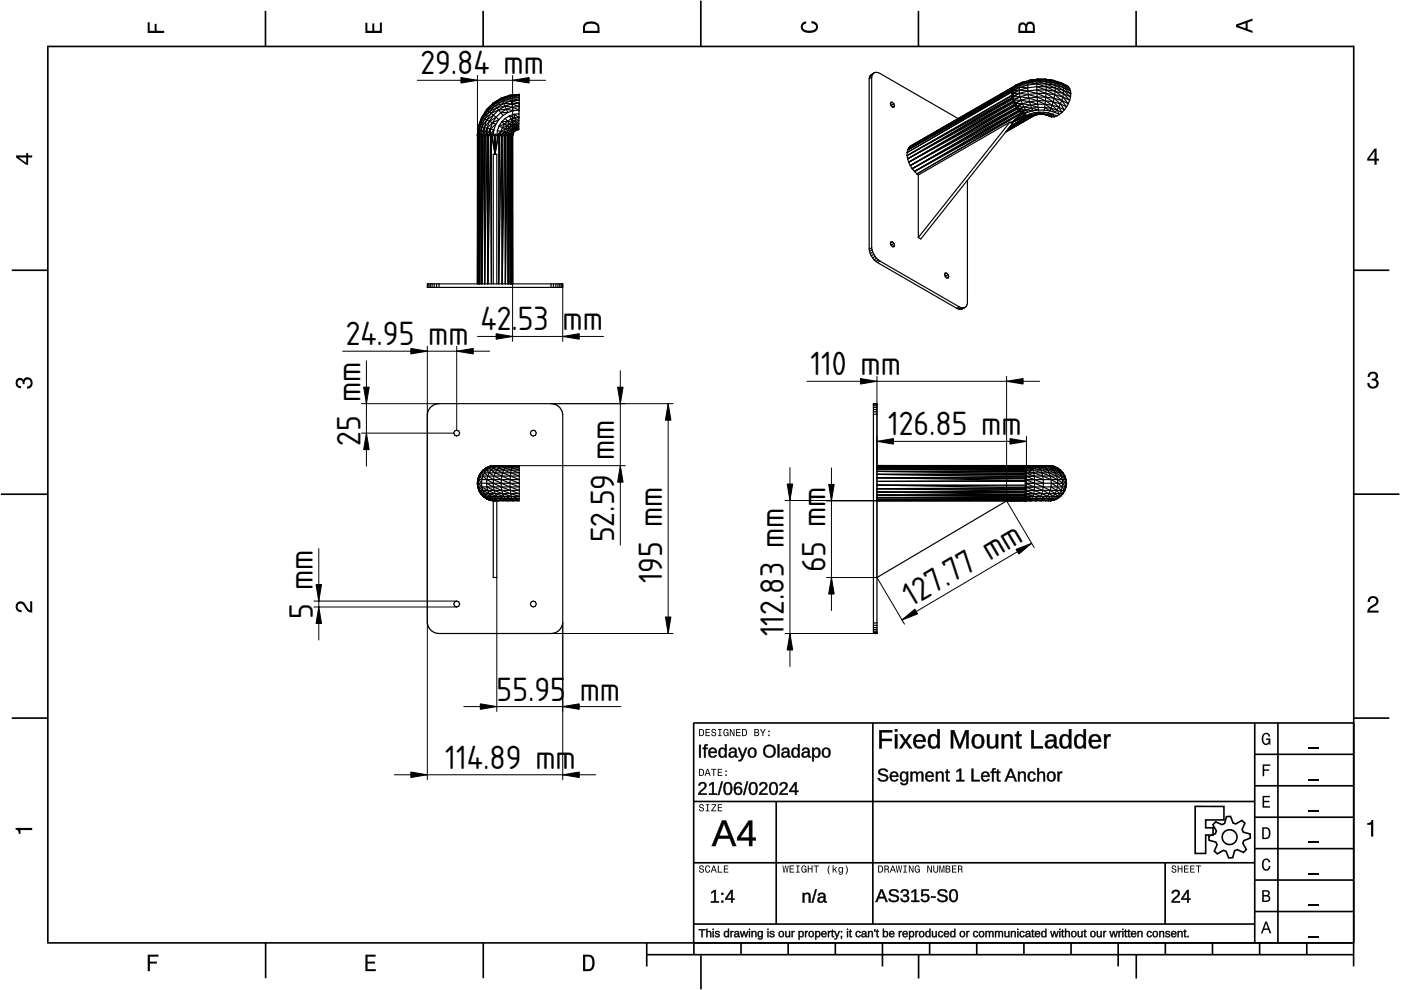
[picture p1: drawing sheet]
<svg xmlns="http://www.w3.org/2000/svg" width="297mm" height="210mm" viewBox="0 0 297 210" stroke-linecap="round" stroke-linejoin="round" font-family="sans-serif">
<defs><g id="words">
<g font-size="6.7">
<text x="89.1" y="15.7">29.84 mm</text>
<text x="101.9" y="70.1">42.</text>
<text x="109.8" y="70.1">53 mm</text>
<text x="73.3" y="73.2">24.95 mm</text>
<text x="171.8" y="79.6">110 mm</text>
<text x="76.4" y="94.6" transform="rotate(-90 76.4 94.6)">25 mm</text>
<text x="188.3" y="92.3">126.85 mm</text>
<text x="130.2" y="97.6" transform="rotate(-90 130.2 97.6)">mm</text>
<text x="130.2" y="115" transform="rotate(-90 130.2 115)">52.59</text>
<text x="140.4" y="123.7" transform="rotate(-90 140.4 123.7)">195 mm</text>
<text x="175" y="121.3" transform="rotate(-90 175 121.3)">65 mm</text>
<text x="66.3" y="131.3" transform="rotate(-90 66.3 131.3)">5 mm</text>
<text x="193.3" y="128.7" transform="rotate(-31 193.3 128.7)">127.77 mm</text>
<text x="166.2" y="134.9" transform="rotate(-90 166.2 134.9)">112.83 mm</text>
<text x="105.3" y="148.5">55.95</text>
<text x="122.9" y="148.5">mm</text>
<text x="94.4" y="163">114.89 mm</text>
</g>
</g></defs>
<g fill="none" stroke="#000" stroke-width=".35">
<path d="M10.1 9.9h277M10.1 9.7v190.1M56.3 2.3v7.5M102.4 2.3v7.5M148.6 .1v9.8M194.7 2.3v7.5M240.9 2.3v7.5M287 9.7v195.2M2.5 57.3h7.5M287.1 57.3h7.5M.2 104.8h10M287 104.8h9.7"/>
<path d="M2.5 152.3h7.5M147 153.3h140.1M147.1 153.3v46.7M185.1 153.2v42.8M266 159.9h21M266 153.3v46.7M270.9 153.3v46.7M287.1 152.3h7.5M147 169.9h119M164.6 169.9v26M266 179.9h21M266 173.3h21"/>
<path d="M266 166.6h21M10 199.9h277.1M56.3 199.9v7.5M102.5 199.9v7.5M137.1 199.9v5M147 195.9h119M147 182.9h119M147.1 199.9v2.5M157.1 199.9v2.5M167.1 199.9v2.5M177.1 199.9v2.5M187.1 199.9v5"/>
<path d="M197.1 199.9v2.5M207.1 199.9v2.5M217.1 199.9v2.5M227.1 199.9v2.5M237.1 199.9v5M247 182.9v13M247.1 199.9v2.5M257.1 199.9v2.5M266 193.3h21M266 186.6h21M267.1 199.9v2.5M277.1 199.9v2.5"/>
<path d="M137.1 202.4h150M148.6 202.6v7.2M194.8 202.4v5.1M240.9 202.4v5.1"/>
</g>
<g fill="#000">
<path d="M31.3 4.7h.4v1.8h1.1v-1.4h.4v1.4h1.6v.5h-3.5z" fill-rule="evenodd"/>
<path d="M77.5 4.8h.4v1.7h1v-1.5h.5v1.5h1.1v-1.7h.5v2.2h-3.5z" fill-rule="evenodd"/>
<path d="M124 4.9a2.19 2.19 0 0 0-.4 2.1h3.5v-1.2a1.42 1.42 0 0 0-1.7-1.3zM124.3 5.2a2.14 2.14 0 0 1 2.3 .3l.1 1h-2.7l.1-1z" fill-rule="evenodd"/>
<path d="M170.1 4.9l.8-.4v.5a.7 .7 0 0 0-.7 .5 .7 .7 0 0 0 .3 .8 1.69 1.69 0 0 0 2.5-.6 .9 .9 0 0 0-.9-.8v-.5a1.24 1.24 0 0 1 1.3 1.1 1.24 1.24 0 0 1-1 1.4 2.22 2.22 0 0 1-2.5-.7l-.1-.5z" fill-rule="evenodd"/>
<path d="M216.1 5l-.2 .8v1.2h3.5v-1.3a.98 .98 0 0 0-.7-1.1 .98 .98 0 0 0-1.2 .6 .84 .84 0 0 0-1.4-.2zM216.4 5.3a.54 .54 0 0 1 .7-.1 .54 .54 0 0 1 .3 .6v.7h-1.1zM217.9 5.2a.62 .62 0 0 1 .7-.1 .62 .62 0 0 1 .4 .6v.8h-1.2z" fill-rule="evenodd"/>
<path d="M262.1 5.2v.5l3.5 1.3v-.5l-1.1-.3v-1.4l1.1-.4v-.5zM262.6 5.5l1.5-.6v1.1z" fill-rule="evenodd"/>
<path d="M3.4 32.9v.5l2.1 1.5h.5v-1.5h.8v-.5h-.8v-.5h-.4v.5zM4 33.4h1.6v1.1z" fill-rule="evenodd"/>
<path d="M291.4 31.5l-1.5 2.1v.5h1.5v.8h.5v-.8h.5v-.4h-.5v-2.2zM291.4 32.1v1.6h-1.1z" fill-rule="evenodd"/>
<path d="M3.6 80.4a.86 .86 0 0 1 1.4 .1 1.06 1.06 0 0 1 1.2-.5 1.06 1.06 0 0 1 .7 1.2 1.1 1.1 0 0 1-1.2 1.2v-.5a.71 .71 0 0 0 .8-.9 .71 .71 0 0 0-1.3-.1v.6h-.4a.61 .61 0 0 0-.3-.8 .61 .61 0 0 0-.8 .2 .61 .61 0 0 0 .2 .8l.6 .2v.4a1.15 1.15 0 0 1-1.2-.6 1.15 1.15 0 0 1 .3-1.3z" fill-rule="evenodd"/>
<path d="M290.3 79.1a1.08 1.08 0 0 1 1.3-.2 1.08 1.08 0 0 1 .5 1.3l-.4 .2a1.06 1.06 0 0 1 .6 1.3 1.06 1.06 0 0 1-1.2 .7 1.1 1.1 0 0 1-1.2-1.2h.4a.71 .71 0 0 0 1 .8 .71 .71 0 0 0 .1-1.3h-.6v-.4a.61 .61 0 0 0 .8-.3 .61 .61 0 0 0-.2-.8 .61 .61 0 0 0-.8 .2l-.2 .5h-.4z" fill-rule="evenodd"/>
<path d="M3.6 127.8a1.22 1.22 0 0 1 2 .7l.4 .6 .4 .3v-1.9h.4v2.4a1.8 1.8 0 0 1-1.7-1.4 .71 .71 0 0 0-.9-.5 .71 .71 0 0 0-.5 .8 .71 .71 0 0 0 .9 .6v.4a1.18 1.18 0 0 1-1.2-.6 1.18 1.18 0 0 1 .2-1.4z" fill-rule="evenodd"/>
<path d="M290.3 126.7a1.18 1.18 0 0 1 1.9 .3 1.18 1.18 0 0 1-1 1.7l-.5 .3-.3 .5h1.9v.4h-2.4a1.8 1.8 0 0 1 1.4-1.7 .71 .71 0 0 0 .5-.9 .71 .71 0 0 0-.9-.5 .71 .71 0 0 0-.5 .8h-.4z" fill-rule="evenodd"/>
<path d="M148.2 154.6v1.5h.5a.77 .77 0 0 0 .6-.8 .77 .77 0 0 0-.6-.7zM148.4 154.8a.58 .58 0 0 1 .7 .5 .58 .58 0 0 1-.7 .6zM149.6 154.6v1.5h.9v-.2h-.7v-.5h.6v-.2h-.6v-.4h.7v-.2zM151 154.7a.53 .53 0 0 0 0 .6 .53 .53 0 0 0 .6 .2 .32 .32 0 0 1-.3 .5 .32 .32 0 0 1-.3-.4h-.2a.5 .5 0 0 0 .7 .5 .5 .5 0 0 0 .1-.8l-.4-.1a.28 .28 0 0 1-.1-.4 .28 .28 0 0 1 .4-.1 .28 .28 0 0 1 .1 .3h.2a.51 .51 0 0 0-.3-.4 .51 .51 0 0 0-.5 .1zM152.3 154.6v.2h.2v1.1h-.2v.2h.7v-.2h-.3v-1.1h.3v-.2zM153.5 154.7a.81 .81 0 0 0 .5 1.4l.3-.2 .2 .2v-.8h-.6v.1h.4l-.2 .5a.6 .6 0 0 1-.5-.6 .6 .6 0 0 1 .4-.6l.2 .3h.3l-.2-.3a.53 .53 0 0 0-.8 0zM154.7 154.6v1.5h.2v-1.3l.6 1.3h.2v-1.5h-.2v1.2l-.5-1.2zM156.1 154.6v1.5h.9v-.2h-.7v-.5h.6v-.2h-.6v-.4h.7v-.2zM157.3 154.6v1.5h.5a.77 .77 0 0 0 .6-.8 .77 .77 0 0 0-.6-.7zM157.5 154.8a.57 .57 0 0 1 .7 .5 .57 .57 0 0 1-.7 .6zM159.9 154.6v1.5h.6a.42 .42 0 0 0 .5-.3 .42 .42 0 0 0-.3-.5l.2-.2-.1-.4zM160.1 154.8h.3a.23 .23 0 0 1 .3 .2 .23 .23 0 0 1-.3 .2h-.3zM160.1 155.4h.4a.26 .26 0 0 1 .3 .2 .26 .26 0 0 1-.3 .3h-.4zM161.1 154.6l.5 .9v.6h.2v-.6l.5-.9h-.2l-.4 .7-.3-.7zM162.9 155.8v.3h.3v-.3zM162.9 154.9v.3h.3v-.3z" fill-rule="evenodd"/>
<path d="M267.8 155.7a.85 .85 0 0 1 .9-.3 .85 .85 0 0 1 .6 .8h-.3l-.1-.3a.49 .49 0 0 0-.4-.3 .49 .49 0 0 0-.5 .3 1.2 1.2 0 0 0 .4 1.8 .66 .66 0 0 0 .6-.8h-.6v-.3h.9v1.3h-.1l-.1-.3-.3 .3a.85 .85 0 0 1-1.2-.7v-1.1z" fill-rule="evenodd"/>
<path d="M3.3 175.5h3.5v.5h-2.5v.8h-.3a.77 .77 0 0 0-.7-.9z" fill-rule="evenodd"/>
<path d="M148.4 170.6a.53 .53 0 0 0 0 .6 .53 .53 0 0 0 .6 .2 .32 .32 0 0 1-.3 .5 .32 .32 0 0 1-.3-.4h-.2a.5 .5 0 0 0 .7 .6 .5 .5 0 0 0 .1-.9l-.4-.1a.28 .28 0 0 1-.1-.4 .28 .28 0 0 1 .4-.1 .28 .28 0 0 1 .1 .4h.2a.51 .51 0 0 0-.3-.5 .51 .51 0 0 0-.5 .1zM149.7 170.5v.2h.2v1.1h-.2v.2h.7v-.2h-.3v-1.1h.3v-.2zM150.8 170.5v.2h.8l-.8 1.3h1.1v-.2h-.9l.9-1.3zM152.2 170.5v1.5h.9v-.2h-.7v-.5h.6v-.1h-.6v-.5h.7v-.2z" fill-rule="evenodd"/>
<path d="M148.2 163v1.5h.5a.77 .77 0 0 0 .6-.7 .77 .77 0 0 0-.6-.8zM148.4 163.2a.58 .58 0 0 1 .7 .6 .58 .58 0 0 1-.7 .5zM149.9 163l-.5 1.5h.2l.1-.4h.6l.2 .4h.2l-.6-1.5zM150 163.2l.3 .7h-.5zM150.8 163v.2h.4v1.3h.2v-1.3h.5v-.2zM152.2 163v1.5h.9v-.2h-.7v-.5h.6v-.2h-.6v-.4h.7v-.2zM153.8 164.2v.3h.3v-.3zM153.8 163.4v.3h.3v-.3z" fill-rule="evenodd"/>
<path d="M267.7 168.7h1.5v.3h-1.2v.8h1.1v.3h-1.1v.8h1.3v.3h-1.6z" fill-rule="evenodd"/>
<path d="M267.7 162.1h1.6v.3h-1.3v.7h1.1v.3h-1.1v1.2h-.3z" fill-rule="evenodd"/>
<path d="M267.6 175.4v2.5h.8a1.37 1.37 0 0 0 .7-2.2 1.56 1.56 0 0 0-1.5-.3zM267.9 175.7a.98 .98 0 0 1 1.2 .7 .98 .98 0 0 1-.7 1.2h-.5z" fill-rule="evenodd"/>
<path d="M289.9 174.5a.77 .77 0 0 0 .9-.7h.4v3.6h-.5v-2.5h-.8z" fill-rule="evenodd"/>
<path d="M148.4 183.6a.53 .53 0 0 0 0 .6 .53 .53 0 0 0 .6 .2 .32 .32 0 0 1-.3 .5 .32 .32 0 0 1-.3-.4h-.2a.5 .5 0 0 0 .7 .6 .5 .5 0 0 0 .1-.9l-.4-.1a.28 .28 0 0 1-.1-.4 .28 .28 0 0 1 .4-.1 .28 .28 0 0 1 .1 .4h.2a.51 .51 0 0 0-.3-.5 .51 .51 0 0 0-.5 .1zM149.6 183.7l-.1 .2a.67 .67 0 0 0 .1 .9 .67 .67 0 0 0 .8 .1l.2-.4h-.2l-.2 .3a.6 .6 0 0 1-.5-.5 .6 .6 0 0 1 .5-.6l.2 .3h.2l-.2-.4a.5 .5 0 0 0-.8 .1zM151.2 183.5l-.5 1.5h.2l.1-.4h.6l.2 .4h.2l-.6-1.5zM151.3 183.7l.3 .7h-.5zM152.2 183.5v1.5h1v-.2h-.8v-1.3zM153.5 183.5v1.5h.9v-.2h-.7v-.5h.6v-.2h-.6v-.4h.7v-.2z" fill-rule="evenodd"/>
<path d="M165.9 183.5l.2 1.5h.2l.3-1.3 .2 1.3h.2l.2-1.5h-.1l-.2 1.3-.2-1.3h-.2l-.2 1.3-.2-1.3zM167.4 183.5v1.5h1v-.2h-.8v-.5h.7v-.2h-.7v-.4h.7v-.2zM168.8 183.5v.2h.3v1.1h-.3v.2h.7v-.2h-.2v-1.1h.2v-.2zM170 183.7a.82 .82 0 0 0 .6 1.3l.3-.2 .1 .2v-.8h-.5v.2h.3l-.2 .4a.6 .6 0 0 1-.5-.5 .6 .6 0 0 1 .5-.6l.2 .3h.2l-.2-.4a.53 .53 0 0 0-.8 .1zM171.3 183.5v1.5h.2v-.7h.6v.7h.2v-1.5h-.2v.6h-.6v-.6zM172.5 183.5v.2h.5v1.3h.2v-1.3h.4v-.2zM175.8 183.5a1.35 1.35 0 0 0 .2 1.9 1.84 1.84 0 0 1 0-1.9zM176.5 183.5v1.5h.2v-.4l.2-.2 .4 .6h.2l-.4-.7 .4-.5h-.2l-.6 .6v-.9zM177.9 184a.59 .59 0 0 0-.2 .7 .59 .59 0 0 0 .7 .3l.1-.2a.31 .31 0 0 1-.1 .5 .31 .31 0 0 1-.4-.2h-.2a.47 .47 0 0 0 .5 .4 .47 .47 0 0 0 .4-.5v-1.2h-.2v.2l-.3-.2zM178 184.1l.1-.1a.42 .42 0 0 1 .4 .4 .42 .42 0 0 1-.4 .5l-.1-.3zM179.3 183.5a1.85 1.85 0 0 1 0 1.9 1.22 1.22 0 0 0 0-1.9z" fill-rule="evenodd"/>
<path d="M186.2 183.5v1.5h.5a.77 .77 0 0 0 .6-.7 .77 .77 0 0 0-.6-.8zM186.4 183.7a.58 .58 0 0 1 .6 .6 .58 .58 0 0 1-.6 .5zM187.5 183.5v1.5h.2v-.6a.45 .45 0 0 1 .5 .1 .45 .45 0 0 1 .1 .5h.2l-.2-.7a.42 .42 0 0 0 .1-.5 .42 .42 0 0 0-.4-.3zM187.7 183.7h.3a.26 .26 0 0 1 .3 .2 .26 .26 0 0 1-.4 .3h-.2zM189.2 183.5l-.6 1.5h.2l.2-.4h.6l.1 .4h.2l-.5-1.5zM189.3 183.7l.2 .7h-.4zM189.9 183.5l.3 1.5h.2l.2-1.3 .2 1.3h.2l.3-1.5h-.2l-.2 1.3-.2-1.3h-.2l-.2 1.3-.2-1.3zM191.5 183.5v.2h.3v1.1h-.3v.2h.8v-.2h-.3v-1.1h.3v-.2zM192.7 183.5v1.5h.2v-1.2l.6 1.2h.2v-1.5h-.2v1.2l-.6-1.2zM194.1 183.7a.81 .81 0 0 0 .5 1.3l.3-.2 .1 .2v-.8h-.5v.2h.3l-.2 .4a.6 .6 0 0 1-.5-.5 .6 .6 0 0 1 .5-.6l.2 .3h.2l-.2-.4a.53 .53 0 0 0-.7 .1zM196.6 183.5v1.5h.2v-1.2l.6 1.2h.2v-1.5h-.2v1.2l-.6-1.2zM197.9 183.5v.9a.52 .52 0 0 0 .5 .6 .52 .52 0 0 0 .5-.6v-.9h-.2v.9a.33 .33 0 0 1-.3 .5 .33 .33 0 0 1-.3-.5v-.9zM199.2 183.5v1.5h.1v-1.4l.3 1.4h.2l.3-1.4v1.4h.1v-1.5h-.2l-.3 1.3-.3-1.3zM200.5 183.5v1.5h.6a.42 .42 0 0 0 .4-.3 .42 .42 0 0 0-.2-.5l.2-.2-.1-.4zM200.7 183.7h.3a.23 .23 0 0 1 .3 .2 .23 .23 0 0 1-.3 .2h-.3zM200.7 184.3h.3a.26 .26 0 0 1 .3 .3 .26 .26 0 0 1-.3 .2h-.3zM201.8 183.5v1.5h1v-.2h-.8v-.5h.7v-.2h-.7v-.4h.8v-.2zM203.1 183.5v1.5h.2v-.6a.45 .45 0 0 1 .5 .1 .45 .45 0 0 1 .1 .5h.2l-.2-.7a.42 .42 0 0 0 .1-.5 .42 .42 0 0 0-.4-.3zM203.3 183.7h.3a.26 .26 0 0 1 .3 .2 .26 .26 0 0 1-.4 .3h-.2z" fill-rule="evenodd"/>
<path d="M248.5 183.6a.53 .53 0 0 0 0 .6 .53 .53 0 0 0 .6 .2 .32 .32 0 0 1-.2 .5 .32 .32 0 0 1-.3-.4h-.2a.5 .5 0 0 0 .6 .6 .5 .5 0 0 0 .2-.9l-.4-.1a.28 .28 0 0 1-.1-.4 .28 .28 0 0 1 .3-.1 .28 .28 0 0 1 .2 .4h.2a.51 .51 0 0 0-.3-.5 .51 .51 0 0 0-.6 .1zM249.7 183.5v1.5h.2v-.7h.6v.7h.2v-1.5h-.2v.6h-.6v-.6zM251 183.5v1.5h1v-.2h-.8v-.5h.7v-.2h-.7v-.4h.8v-.2zM252.3 183.5v1.5h1v-.2h-.8v-.5h.7v-.2h-.7v-.4h.8v-.2zM253.5 183.5v.2h.5v1.3h.2v-1.3h.5v-.2z" fill-rule="evenodd"/>
<path d="M268.3 195.4l-1 2.5h.4l.2-.7h1l.3 .7h.3l-.9-2.5zM268.4 195.8l.4 1.1h-.7z" fill-rule="evenodd"/>
<path d="M267.6 188.7v2.5h1a.7 .7 0 0 0 .7-.5 .7 .7 0 0 0-.4-.8 .61 .61 0 0 0 .3-.8 .61 .61 0 0 0-.7-.4zM267.9 189h.6a.38 .38 0 0 1 .4 .4 .38 .38 0 0 1-.5 .4h-.5zM267.9 190.1h.6a.44 .44 0 0 1 .5 .4 .44 .44 0 0 1-.5 .4h-.6z" fill-rule="evenodd"/>
<path d="M267.8 182.3a.85 .85 0 0 1 .9-.3 .85 .85 0 0 1 .6 .8h-.3l-.1-.2a.47 .47 0 0 0-.4-.3 .47 .47 0 0 0-.4 .3 1.21 1.21 0 0 0 .4 1.7 .64 .64 0 0 0 .5-.7h.4a.89 .89 0 0 1-.8 1 .89 .89 0 0 1-1-.7v-1.1z" fill-rule="evenodd"/>
<path d="M31.3 202.4h2.3v.4h-1.8v1.1h1.5v.4h-1.5v1.6h-.5z" fill-rule="evenodd"/>
<path d="M77.5 202.4h2.1v.4h-1.7v1.1h1.6v.4h-1.6v1.2h1.8v.4h-2.2z" fill-rule="evenodd"/>
<path d="M123.6 202.4v3.5h1.2a1.42 1.42 0 0 0 1.3-1.7 1.38 1.38 0 0 0-1.3-1.8zM124.1 202.8l1 .1a1.89 1.89 0 0 1 0 2.5l-1 .1z" fill-rule="evenodd"/>
</g>
<path d="M277.3 158.6h2.2M277.3 178.6h2.2M277.3 172h2.2M277.3 165.3h2.2M277.3 198.6h2.2M277.3 192h2.2M277.3 185.3h2.2" fill="none" stroke="#000" stroke-width=".25"/>
<g fill="#000">
<path d="M186.4 154.8h2.8v.4h-2.3v1.5h2.2v.4h-2.2v1.6h-.5zM189.7 155.7h.5v3h-.5zM189.7 154.6h.5v.5h-.5zM190.7 155.7h.6l.7 1.2 .7-1.2h.6l-1 1.4 1 1.6h-.5l-.8-1.3-.8 1.3h-.5l1-1.6zM194 156a1.34 1.34 0 0 1 1.6-.2 1.34 1.34 0 0 1 .7 1.5h-2.1a.86 .86 0 0 0 .5 1 .86 .86 0 0 0 1-.4l.5 .1a1.4 1.4 0 0 1-1.8 .6 1.4 1.4 0 0 1-.7-1.8zM194.4 156.3l-.2 .6h1.6a.79 .79 0 0 0-.5-.8 .79 .79 0 0 0-.9 .2zM197.1 155.9a1.05 1.05 0 0 1 1.6 .3v-1.6h.5v4.1h-.4v-.5a1.13 1.13 0 0 1-1.5 .4 1.13 1.13 0 0 1-.6-1.4l.1-.6zM197.6 156.1a1.73 1.73 0 0 0 .1 2.2h.2a.9 .9 0 0 0 .8-1.2 .82 .82 0 0 0-.2-.9 .82 .82 0 0 0-.9-.1zM201.6 154.8h.7l1.2 3.3 1.2-3.3h.6v3.9h-.4v-3.4l-1.2 3.4h-.4l-1.2-3.4v3.4h-.5zM206.5 155.9a1.39 1.39 0 0 1 1.7 0 1.39 1.39 0 0 1 .4 1.6 1.32 1.32 0 0 1-1.4 1.2 1.32 1.32 0 0 1-1.2-1.5l.1-.6zM206.9 156.1a1.58 1.58 0 0 0 .2 2.2h.2a.88 .88 0 0 0 .9-1.1 .85 .85 0 0 0-.3-1 .85 .85 0 0 0-1-.1zM209.3 155.7h.5v1.9a.71 .71 0 0 0 .7 .8 .71 .71 0 0 0 .6-1v-1.7h.5v3h-.4l-.1-.5a.99 .99 0 0 1-1.1 .5 .99 .99 0 0 1-.7-1zM212.4 155.7h.4l.1 .5a.99 .99 0 0 1 1.1-.5 .99 .99 0 0 1 .7 1v2h-.5v-1.9a.71 .71 0 0 0-.7-.8 .71 .71 0 0 0-.6 .9v1.8h-.5zM215.7 155.1h.3v.6h.6v.4h-.6v2l.2 .2h.4v.3l-.3 .1a.6 .6 0 0 1-.8-.7v-1.9h-.3v-.4h.3zM218.7 154.8h.5v3.4h1.9v.5h-2.4zM222 155.9a1.17 1.17 0 0 1 1.2-.3 1.17 1.17 0 0 1 .8 1v1.5l.1 .2h.3v.3a.59 .59 0 0 1-.6 .1 .59 .59 0 0 1-.3-.6 1 1 0 0 1-1.2 .6 1 1 0 0 1-.7-1.1l.4-.6 1.5-.1a.67 .67 0 0 0-.5-.9 .67 .67 0 0 0-.8 .5h-.5zM222.3 157.4a.61 .61 0 0 0 0 .9 .61 .61 0 0 0 1-.3l.2-.8zM225 155.9a1.05 1.05 0 0 1 1.6 .3v-1.6h.5v4.1h-.4l-.1-.5a1.13 1.13 0 0 1-1.4 .4 1.13 1.13 0 0 1-.6-1.4l.1-.6zM225.4 156.1a1.73 1.73 0 0 0 .2 2.2h.2a.9 .9 0 0 0 .8-1.2 .82 .82 0 0 0-.2-.9 .82 .82 0 0 0-1-.1zM228.1 155.9a1.05 1.05 0 0 1 1.6 .3v-1.6h.5v4.1h-.4v-.5a1.13 1.13 0 0 1-1.5 .4 1.13 1.13 0 0 1-.6-1.4l.1-.6zM228.6 156.1a1.73 1.73 0 0 0 .1 2.2h.2a.9 .9 0 0 0 .8-1.2 .82 .82 0 0 0-.2-.9 .82 .82 0 0 0-.9-.1zM231.2 156a1.34 1.34 0 0 1 1.6-.2 1.34 1.34 0 0 1 .7 1.5h-2.1a.86 .86 0 0 0 .5 1 .86 .86 0 0 0 1-.4l.5 .1a1.4 1.4 0 0 1-1.8 .6 1.4 1.4 0 0 1-.7-1.8zM231.6 156.3l-.2 .6h1.6a.79 .79 0 0 0-.5-.8 .79 .79 0 0 0-.9 .2zM234.1 155.7h.4l.1 .6a.71 .71 0 0 1 .9-.6v.4a.74 .74 0 0 0-.8 .2 .74 .74 0 0 0-.1 .8v1.6h-.5z"/>
<path d="M186.4 154.8h2.8v.5l-2.3-.1v1.5l2.2-.1v.5h-2.2l.1 1.6h-.6zM186.4 154.8v3.9h.5v-1.6h2.2v-.4h-2.2v-1.5h2.3v-.4zM189.7 155.7h.6v3h-.6zM189.7 155.7v3h.5v-3zM189.7 154.6h.6v.5h-.6zM189.7 154.6v.5h.5v-.5zM190.6 155.7h.7l.7 1.2 .7-1.2h.7l-1.1 1.4 1.1 1.6h-.6l-.8-1.3-.8 1.3h-.6l1.1-1.6zM190.7 155.7l1.1 1.4-1.1 1.6h.5l.8-1.3 .8 1.3h.5l-1.1-1.6 1.1-1.4h-.6l-.7 1.2-.7-1.2zM193.9 156a1.36 1.36 0 0 1 1.7-.3 1.36 1.36 0 0 1 .7 1.6h-2.1a.84 .84 0 0 0 .5 .9 .84 .84 0 0 0 1.1-.4l.4 .2a1.44 1.44 0 0 1-1.8 .6 1.44 1.44 0 0 1-.8-1.8zM194 156.1a1.53 1.53 0 0 0-.2 1.7 1.53 1.53 0 0 0 1.6 .8l.8-.5-.5-.2a.78 .78 0 0 1-1.2 .4l-.3-.4-.1-.7 2.1 .1a1.3 1.3 0 0 0-.6-1.5 1.3 1.3 0 0 0-1.6 .3zM194.4 156.3l-.2 .6h1.5a.75 .75 0 0 0-.4-.8 .75 .75 0 0 0-.9 .2zM194.4 156.2a.81 .81 0 0 1 .9-.2 .81 .81 0 0 1 .5 1h-1.7zM197.1 155.9a1.02 1.02 0 0 1 1.6 .3v-1.6h.6v4.1h-.6v-.5a1.03 1.03 0 0 1-1.7 .2l-.3-.8a2.16 2.16 0 0 1 .4-1.7zM197.2 155.9a1.91 1.91 0 0 0 .3 2.7 1.17 1.17 0 0 0 1.3-.5v.6h.4v-4.1h-.5v1.6a.98 .98 0 0 0-1.5-.3zM197.6 156.2a1.71 1.71 0 0 0 .1 2.1h.5a1.41 1.41 0 0 0 0-2.2zM197.5 156.1a.86 .86 0 0 1 1 .1 .86 .86 0 0 1 .3 .9 .86 .86 0 0 1-.3 1.1 .86 .86 0 0 1-1.1-.1l-.2-1.3zM201.6 154.8h.7l1.2 3.3 1.1-3.3h.8v3.9h-.6l.1-3.4-.1 .5-1.1 2.9h-.4l-1.3-3.4 .1 3.4h-.5zM201.6 154.8v3.9h.5v-3.4l1.2 3.4h.4l1.2-3.4v3.4h.4v-3.9h-.6l-1.2 3.3-1.2-3.3zM206.5 155.9a1.44 1.44 0 0 1 1.7 0 1.44 1.44 0 0 1 .5 1.6 1.36 1.36 0 0 1-1.5 1.2 1.36 1.36 0 0 1-1.2-1.5v-.6zM206.5 155.9a1.56 1.56 0 0 0-.4 1.7 1.56 1.56 0 0 0 1.2 1.1 1.33 1.33 0 0 0 1.3-1.9 1.25 1.25 0 0 0-.7-1.1 1.25 1.25 0 0 0-1.4 .2zM206.9 156.2a1.54 1.54 0 0 0 .2 2.1h.2a.84 .84 0 0 0 .8-1.1 .81 .81 0 0 0-.2-1 .81 .81 0 0 0-1 0zM206.9 156.1a.9 .9 0 0 1 1 .1 .9 .9 0 0 1 .3 1 .9 .9 0 0 1-.8 1.2 .9 .9 0 0 1-.9-1.2l.1-.7zM209.2 155.7h.6v1.9a.66 .66 0 0 0 .7 .7 .66 .66 0 0 0 .6-.9v-1.7h.6v3h-.6v-.5a1 1 0 0 1-1.1 .5 1 1 0 0 1-.8-1zM209.3 155.7v2a.97 .97 0 0 0 .8 .9 .97 .97 0 0 0 1-.5l.1 .6h.4v-3h-.5l.1 1.7a.75 .75 0 0 1-.7 1 .75 .75 0 0 1-.8-.8l.1-1.9zM212.3 155.7h.6v.5a1 1 0 0 1 1.1-.6 1 1 0 0 1 .8 1.1v2h-.6v-1.9a.66 .66 0 0 0-.7-.7 .66 .66 0 0 0-.6 .8v1.8h-.6zM212.4 155.7v3h.5l-.1-1.8a.75 .75 0 0 1 .7-.9 .75 .75 0 0 1 .8 .8l-.1 1.9h.5v-2a.97 .97 0 0 0-.7-1 .97 .97 0 0 0-1.1 .6l-.1-.6zM215.7 155h.4l-.1 .7h.6v.4h-.6l.1 2 .1 .1h.5v.4a.79 .79 0 0 1-1.2-.6v-1.9h-.4v-.4h.4zM215.7 155.1l-.1 .7-.4-.1v.4l.4-.1v2a.65 .65 0 0 0 .3 .6 .65 .65 0 0 0 .7 0v-.3h-.4l-.2-.4v-1.9l.6 .1v-.4l-.6 .1v-.7zM218.6 154.8h.6v3.4h2v.5h-2.6zM218.7 154.8v3.9h2.4v-.5l-2 .1 .1-3.5zM221.9 155.9a1.26 1.26 0 0 1 2.1 .7v1.5l.1 .2h.3v.3a.6 .6 0 0 1-.6 .1 .6 .6 0 0 1-.3-.6 1.03 1.03 0 0 1-1.3 .7 1.03 1.03 0 0 1-.7-1.3 1.03 1.03 0 0 1 1.3-.7l.6 .1a.64 .64 0 0 0-.4-.8 .64 .64 0 0 0-.8 .4h-.6zM222.1 155.9l-.4 .6h.5a.62 .62 0 0 1 .4-.6 .62 .62 0 0 1 .6 .2l.2 .2 .1 .6h-.7a.94 .94 0 0 0-1.2 .5 .94 .94 0 0 0 .5 1.2 .94 .94 0 0 0 1.2-.3l.2-.3a.55 .55 0 0 0 .3 .6 .55 .55 0 0 0 .6 0v-.3l-.3 .1-.2-.3v-1.5a1.12 1.12 0 0 0-.7-.9 1.12 1.12 0 0 0-1.1 .2zM222.3 157.4a.57 .57 0 0 0 .1 .9 .57 .57 0 0 0 .8-.3l.3-.8zM222.2 157.3l1.3-.1a.85 .85 0 0 1-.4 1 .85 .85 0 0 1-1.1-.2zM225 155.9a1.02 1.02 0 0 1 1.6 .3v-1.6h.6v4.1h-.6v-.5a1.03 1.03 0 0 1-1.7 .2l-.3-.8a2.16 2.16 0 0 1 .4-1.7zM225.1 155.9a1.91 1.91 0 0 0 .3 2.7 1.17 1.17 0 0 0 1.3-.5v.6h.4v-4.1h-.5v1.6a.98 .98 0 0 0-1.5-.3zM225.5 156.2a1.71 1.71 0 0 0 .1 2.1h.5a1.41 1.41 0 0 0 0-2.2zM225.4 156.1a.86 .86 0 0 1 1 .1 .86 .86 0 0 1 .3 .9 .86 .86 0 0 1-.3 1.1 .86 .86 0 0 1-1.1-.1l-.2-1.3zM228.1 155.9a1.02 1.02 0 0 1 1.6 .3v-1.6h.6v4.1h-.6v-.5a1.03 1.03 0 0 1-1.7 .2l-.3-.8a2.16 2.16 0 0 1 .4-1.7zM228.2 155.9a1.91 1.91 0 0 0 .3 2.7 1.17 1.17 0 0 0 1.3-.5v.6h.4v-4.1h-.5v1.6a.98 .98 0 0 0-1.5-.3zM228.6 156.2a1.71 1.71 0 0 0 .1 2.1h.5a1.41 1.41 0 0 0 0-2.2zM228.5 156.1a.86 .86 0 0 1 1 .1 .86 .86 0 0 1 .3 .9 .86 .86 0 0 1-.3 1.1 .86 .86 0 0 1-1.1-.1l-.2-1.3zM231.1 156a1.36 1.36 0 0 1 1.7-.3 1.36 1.36 0 0 1 .7 1.6h-2.1a.84 .84 0 0 0 .5 .9 .84 .84 0 0 0 1.1-.4l.4 .2a1.44 1.44 0 0 1-1.8 .6 1.44 1.44 0 0 1-.8-1.8zM231.2 156.1a1.53 1.53 0 0 0-.2 1.7 1.53 1.53 0 0 0 1.6 .8l.8-.5-.5-.2a.78 .78 0 0 1-1.2 .4l-.3-.4-.1-.7 2.1 .1a1.3 1.3 0 0 0-.6-1.5 1.3 1.3 0 0 0-1.6 .3zM231.6 156.3l-.2 .6h1.5a.75 .75 0 0 0-.4-.8 .75 .75 0 0 0-.9 .2zM231.6 156.2a.81 .81 0 0 1 .9-.2 .81 .81 0 0 1 .5 1h-1.7zM234 155.7h.6v.6a.65 .65 0 0 1 .9-.6v.5a.69 .69 0 0 0-.7 .2 .69 .69 0 0 0-.2 .7v1.6h-.6zM234.1 155.7v3h.5l-.1-1.6a.74 .74 0 0 1 .2-.8 .74 .74 0 0 1 .8-.2v-.4a.96 .96 0 0 0-1 .7v-.7z"/>
<path d="M148.3 166a.9 .9 0 0 1 1.4 .1 .9 .9 0 0 1-.5 1.4l-.8 .7h1.5v.4h-1.9l.2-.6 .5-.6a.75 .75 0 0 0 .4-1.2h-.5l-.1 .4h-.5zM148.4 166l-.3 .5h.3a.56 .56 0 0 1 .9-.3 .56 .56 0 0 1-.1 .9l-.9 .8-.2 .6h1.7v-.3l-1.4 .1 .5-.7a.97 .97 0 0 0 .5-1.7h-.7zM150.3 166.3l.7-.5h.4l-.1 2.4h.7v.4h-1.7v-.4h.7v-2l-.7 .5zM150.4 166.3v.3l.6-.5v2.2l-.7-.1v.3h1.7v-.3l-.7 .1v-2.4h-.3zM152.9 165.7h.4l-.8 2.9h-.4zM152.9 165.7l-.7 2.9h.3l.7-2.8zM153.8 165.9a1.04 1.04 0 0 1 1.2 .1 1.04 1.04 0 0 1 .3 1.2 1.01 1.01 0 0 1-.4 1.2 1.01 1.01 0 0 1-1.3-.2 2.22 2.22 0 0 1 .2-2.3zM153.8 166a1.81 1.81 0 0 0 .2 2.5 1 1 0 0 0 1.2-1.3 .97 .97 0 0 0-.3-1.1 .97 .97 0 0 0-1.1-.1zM154 166.2a1.79 1.79 0 0 0 .1 2h.4a1.62 1.62 0 0 0 0-2zM154 166.2l.5-.1a1.65 1.65 0 0 1 0 2.2h-.4a1.69 1.69 0 0 1-.1-2.1zM156 165.9a.77 .77 0 0 1 .8-.1 .77 .77 0 0 1 .5 .6l-.3 .1a.53 .53 0 0 0-.7-.3 .53 .53 0 0 0-.3 .6l-.1 .3a.78 .78 0 0 1 .7-.4 .78 .78 0 0 1 .7 .5 .95 .95 0 0 1-.6 1.4 .95 .95 0 0 1-1.1-1v-1zM156.1 166a1.73 1.73 0 0 0 .2 2.5 .84 .84 0 0 0 1-1 .84 .84 0 0 0-1.4-.4 .72 .72 0 0 1 .1-.8 .72 .72 0 0 1 .9-.1l.1 .2h.3a.76 .76 0 0 0-1.2-.4zM155.9 167.6a.55 .55 0 0 0 1.1 0 .55 .55 0 0 0-1.1 0zM155.8 167.7a.65 .65 0 0 1 1.3 0 .65 .65 0 0 1-1.3 0zM158.3 165.7h.4l-.8 2.9h-.4zM158.3 165.7l-.7 2.9h.2l.8-2.8zM159.1 165.9a1.04 1.04 0 0 1 1.3 .1 1.04 1.04 0 0 1 .3 1.2 1.01 1.01 0 0 1-.5 1.2 1.01 1.01 0 0 1-1.2-.2 2.22 2.22 0 0 1 .1-2.3zM159.2 166a1.81 1.81 0 0 0 .2 2.5 1 1 0 0 0 1.2-1.3 .97 .97 0 0 0-.3-1.1 .97 .97 0 0 0-1.1-.1zM159.4 166.2a1.79 1.79 0 0 0 .1 2h.4a1.62 1.62 0 0 0 0-2zM159.3 166.2l.6-.1a1.65 1.65 0 0 1 0 2.2h-.4a1.69 1.69 0 0 1-.2-2.1zM161.2 166a.9 .9 0 0 1 1.4 .1 .9 .9 0 0 1-.5 1.4l-.8 .7h1.5v.4h-1.9l.2-.6 .5-.6a.75 .75 0 0 0 .4-1.2h-.5l-.1 .4h-.5zM161.3 166l-.3 .5h.3a.56 .56 0 0 1 .9-.3 .56 .56 0 0 1-.1 .9l-.9 .8-.2 .6h1.7v-.3l-1.4 .1 .5-.7a.97 .97 0 0 0 .5-1.7h-.7zM163.4 165.9a1.04 1.04 0 0 1 1.3 .1 1.04 1.04 0 0 1 .3 1.2 1.01 1.01 0 0 1-.4 1.2 1.01 1.01 0 0 1-1.3-.2 2.22 2.22 0 0 1 .1-2.3zM163.5 166a1.81 1.81 0 0 0 .2 2.5 1 1 0 0 0 1.2-1.3 .97 .97 0 0 0-.3-1.1 .97 .97 0 0 0-1.1-.1zM163.7 166.2a1.79 1.79 0 0 0 .1 2h.4a1.62 1.62 0 0 0 0-2zM163.6 166.2l.6-.1a1.65 1.65 0 0 1 0 2.2h-.4a1.69 1.69 0 0 1-.2-2.1zM165.5 166a.9 .9 0 0 1 1.4 .1 .9 .9 0 0 1-.5 1.4l-.8 .7h1.5v.4h-1.9l.2-.6 .5-.6a.75 .75 0 0 0 .4-1.2h-.5l-.1 .4h-.5zM165.6 166l-.3 .5h.3a.56 .56 0 0 1 .9-.3 .56 .56 0 0 1-.1 .9l-.9 .8-.2 .6h1.7v-.3l-1.4 .1 .5-.7a.97 .97 0 0 0 .5-1.7h-.7zM168.5 165.8h.4v1.8h.4v.4l-.4-.1v.7h-.4l.1-.7-1.3 .1v-.4zM168.5 165.9l-1.2 1.8v.2h1.3v.6h.3l-.1-.6h.5v-.3l-.5 .1 .1-1.8zM168.5 166.2l-.8 1.5 .9-.1zM168.5 166.2l.1 1.5h-1.1z"/>
<path d="M148.3 166a.86 .86 0 0 1 1.4 .2 .86 .86 0 0 1-.5 1.2l-.8 .8h1.4v.3h-1.7a2.58 2.58 0 0 1 1.2-1.5 .52 .52 0 0 0-.1-.9 .52 .52 0 0 0-.8 .4h-.3zM150.4 166.3l.6-.4h.3v2.3h.7v.3h-1.7v-.3h.7v-2l-.6 .4zM152.9 165.7h.3l-.7 2.9h-.3zM153.8 166a1 1 0 0 1 1.2 .1 1 1 0 0 1 .2 1.1 .97 .97 0 0 1-.3 1.2 .97 .97 0 0 1-1.3-.2 2.18 2.18 0 0 1 .2-2.2zM154 166.2a1.8 1.8 0 0 0 .1 2h.4a1.64 1.64 0 0 0 0-2.1zM156 166l.3-.1a.79 .79 0 0 1 1 .5h-.3a.56 .56 0 0 0-.7-.2 .56 .56 0 0 0-.4 .6v.3a.87 .87 0 0 1 1.3 .1 .87 .87 0 0 1-.1 1.2 .87 .87 0 0 1-1.3-.2 2.08 2.08 0 0 1 .2-2.2zM155.9 167.7a.58 .58 0 0 0 1.1 0 .58 .58 0 0 0-1.1 0zM158.3 165.7h.3l-.8 2.9h-.3zM159.2 166a1 1 0 0 1 1.1 .1 1 1 0 0 1 .3 1.1 .97 .97 0 0 1-.4 1.2 .97 .97 0 0 1-1.2-.2 2.18 2.18 0 0 1 .2-2.2zM159.4 166.2a1.8 1.8 0 0 0 .1 2h.4a1.64 1.64 0 0 0 0-2.1zM161.2 166a.86 .86 0 0 1 1.4 .2 .86 .86 0 0 1-.5 1.2l-.8 .8h1.4v.3h-1.7a2.58 2.58 0 0 1 1.2-1.5 .52 .52 0 0 0-.1-.9 .52 .52 0 0 0-.8 .4h-.3zM163.5 166a1 1 0 0 1 1.1 .1 1 1 0 0 1 .3 1.1 .97 .97 0 0 1-.4 1.2 .97 .97 0 0 1-1.2-.2 2.18 2.18 0 0 1 .2-2.2zM163.7 166.2a1.8 1.8 0 0 0 .1 2h.4a1.64 1.64 0 0 0 0-2.1zM165.5 166a.86 .86 0 0 1 1.4 .2 .86 .86 0 0 1-.5 1.2l-.8 .8h1.4v.3h-1.7a2.58 2.58 0 0 1 1.2-1.5 .52 .52 0 0 0-.1-.9 .52 .52 0 0 0-.8 .4h-.3zM168.5 165.9h.4v1.7h.4v.3h-.4v.6h-.3v-.6h-1.3v-.2zM168.6 166.2l-1 1.4h1z"/>
<path d="M148.2 157.9h.4v2.7h-.4zM148.2 157.9v2.7h.4v-2.7zM149.4 157.9l.7-.1v.3l-.4 .1-.1 .3h.5v.4l-.5-.1 .1 1.8h-.5l.1-1.8-.3 .1v-.4l.3 .1zM149.4 158l-.1 .6h-.3v.2h.3v1.8h.3v-1.8h.4v-.2h-.4a.33 .33 0 0 1 0-.4 .33 .33 0 0 1 .4-.1v-.3zM150.4 158.8a.95 .95 0 0 1 1.2-.2 .95 .95 0 0 1 .4 1.1h-1.4a.57 .57 0 0 0 .4 .6 .57 .57 0 0 0 .7-.3l.3 .1a.89 .89 0 0 1-.7 .6 .89 .89 0 0 1-.9-.3l-.3-.8zM150.4 158.8a1.03 1.03 0 0 0-.1 1.3 1.03 1.03 0 0 0 1.3 .4l.3-.3-.2-.1a.62 .62 0 0 1-.8 .3 .62 .62 0 0 1-.4-.8l1.4 .1a.89 .89 0 0 0-.4-1 .89 .89 0 0 0-1.1 .1zM150.7 159l-.2 .4h1.1l-.3-.6zM150.7 158.9a.57 .57 0 0 1 .7-.1 .57 .57 0 0 1 .2 .6h-1.1zM152.5 158.8a.71 .71 0 0 1 1.2 .1v-1.1h.4v2.8h-.4v-.3a.72 .72 0 0 1-.7 .4 .72 .72 0 0 1-.6-.5l-.1-.6zM152.5 158.8l-.1 .8a.77 .77 0 0 0 .4 .9 .77 .77 0 0 0 1-.3l-.1 .4h.4v-2.8h-.4v1.1a.73 .73 0 0 0-1.2-.1zM152.8 159a.95 .95 0 0 0 .4 1.3 .82 .82 0 0 0 .5-.7 .82 .82 0 0 0-.5-.8zM152.9 158.8a.61 .61 0 0 1 .7 .1 .61 .61 0 0 1 .2 .7 .61 .61 0 0 1-.6 .8 .61 .61 0 0 1-.6-.8zM154.8 158.6a.85 .85 0 0 1 .9-.1 .85 .85 0 0 1 .5 .7v1l.3 .2a.37 .37 0 0 1-.4 .3 .37 .37 0 0 1-.3-.5 .73 .73 0 0 1-.9 .5 .73 .73 0 0 1-.5-.9 .73 .73 0 0 1 1-.5l.4 .1a.44 .44 0 0 0-.3-.6 .44 .44 0 0 0-.6 .3h-.4zM154.8 158.7l-.2 .4h.3a.5 .5 0 0 1 .6-.4 .5 .5 0 0 1 .3 .7h-.4a.66 .66 0 0 0-.9 .5 .66 .66 0 0 0 .5 .8 .66 .66 0 0 0 .8-.5l.3 .4h.4v-.2h-.3l-.1-.2v-1a.77 .77 0 0 0-.5-.6 .77 .77 0 0 0-.8 .1zM155 159.7a.38 .38 0 0 0 0 .6 .38 .38 0 0 0 .6-.1l.2-.6zM155 159.7l.8-.2a.57 .57 0 0 1-.3 .8 .57 .57 0 0 1-.7-.3zM156.4 158.5h.5l.6 1.7 .5-1.7h.5l-.8 2.1a.82 .82 0 0 1-1.2 .8v-.3l.4-.1 .4-.4zM156.5 158.6l.8 2-.3 .5h-.4v.2a.79 .79 0 0 0 1-.7l.8-2h-.4l-.6 1.8-.6-1.8zM158.9 158.7a1.02 1.02 0 0 1 1.2 0 1.02 1.02 0 0 1 .3 1.2 1 1 0 0 1-1.3 .7 1 1 0 0 1-.5-1.4zM158.8 158.8a1.04 1.04 0 0 0-.2 1.2 1.04 1.04 0 0 0 1.1 .6 1.02 1.02 0 0 0 .6-1.3 1.02 1.02 0 0 0-1.2-.7zM159.2 158.9a.9 .9 0 0 0 .3 1.4 .82 .82 0 0 0 .5-.7 .82 .82 0 0 0-.5-.8zM159.1 158.8a.64 .64 0 0 1 .8 .1 .64 .64 0 0 1 .2 .7 .64 .64 0 0 1-.6 .8 .64 .64 0 0 1-.6-.8zM161.7 159.3a1.42 1.42 0 0 1 2.8 0 1.42 1.42 0 0 1-2.8 0zM161.7 159.3a1.35 1.35 0 0 0 2.7 0 1.35 1.35 0 0 0-2.7 0zM162.5 158.5a1.02 1.02 0 0 0-.1 1.4 1.02 1.02 0 0 0 1.4 .1 1.03 1.03 0 0 0 .1-1.3 1.03 1.03 0 0 0-1.3-.3zM162.4 158.4a1.06 1.06 0 0 1 1.4 .1 1.06 1.06 0 0 1 0 1.5 1.06 1.06 0 0 1-1.4 .1l-.3-.8zM164.8 157.8h.5v2.8h-.5zM164.9 157.8v2.8h.3v-2.8zM166 158.6a.85 .85 0 0 1 .9-.1 .85 .85 0 0 1 .5 .7v1l.3 .2a.37 .37 0 0 1-.5 .3 .37 .37 0 0 1-.2-.5 .73 .73 0 0 1-.9 .5 .73 .73 0 0 1-.5-.9 .73 .73 0 0 1 .9-.5l.5 .1a.44 .44 0 0 0-.4-.6 .44 .44 0 0 0-.5 .3h-.4zM166 158.7l-.3 .4h.4a.5 .5 0 0 1 .6-.4 .5 .5 0 0 1 .3 .7h-.5a.66 .66 0 0 0-.8 .5 .66 .66 0 0 0 .5 .8 .66 .66 0 0 0 .8-.5l.2 .4h.4v-.2h-.2l-.1-.2v-1a.77 .77 0 0 0-.5-.6 .77 .77 0 0 0-.8 .1zM166.2 159.7a.38 .38 0 0 0 0 .6 .38 .38 0 0 0 .6-.1l.2-.6zM166.1 159.7l.9-.2a.57 .57 0 0 1-.3 .8 .57 .57 0 0 1-.7-.3zM168 158.8a.71 .71 0 0 1 1.2 .1l-.1-1.1h.5v2.8h-.4v-.3a.72 .72 0 0 1-.7 .4 .72 .72 0 0 1-.7-.5v-.6zM168 158.8l-.1 .8a.77 .77 0 0 0 .4 .9 .77 .77 0 0 0 .9-.3v.4h.3v-2.8h-.3v1.1a.73 .73 0 0 0-1.2-.1zM168.3 159a.95 .95 0 0 0 .3 1.3 .82 .82 0 0 0 .5-.7 .82 .82 0 0 0-.5-.8zM168.3 158.8a.61 .61 0 0 1 .8 .1 .61 .61 0 0 1 .1 .7 .61 .61 0 0 1-.5 .8 .61 .61 0 0 1-.6-.8zM170.3 158.6a.85 .85 0 0 1 .9-.1 .85 .85 0 0 1 .5 .7v1l.3 .2a.37 .37 0 0 1-.5 .3 .37 .37 0 0 1-.2-.5 .73 .73 0 0 1-.9 .5 .73 .73 0 0 1-.5-.9 .73 .73 0 0 1 .9-.5l.5 .1a.44 .44 0 0 0-.4-.6 .44 .44 0 0 0-.5 .3h-.4zM170.3 158.7l-.3 .4h.4a.5 .5 0 0 1 .6-.4 .5 .5 0 0 1 .3 .7h-.5a.66 .66 0 0 0-.8 .5 .66 .66 0 0 0 .5 .8 .66 .66 0 0 0 .8-.5l.2 .4h.4v-.2h-.2l-.1-.2v-1a.77 .77 0 0 0-.5-.6 .77 .77 0 0 0-.8 .1zM170.5 159.7a.38 .38 0 0 0 0 .6 .38 .38 0 0 0 .6-.1l.2-.6zM170.4 159.7l.9-.2a.57 .57 0 0 1-.3 .8 .57 .57 0 0 1-.7-.3zM172.1 158.5h.5l-.1 .4a.72 .72 0 0 1 .7-.4 .72 .72 0 0 1 .7 .5l.1 .2a.94 .94 0 0 1-.2 1.2 .94 .94 0 0 1-1.1 .1l-.1-.2v1.1h-.4zM172.2 158.6v2.8h.3v-1.2a.71 .71 0 0 0 .8 .4 .71 .71 0 0 0 .5-.6l.1-.4a.77 .77 0 0 0-.4-1 .77 .77 0 0 0-1 .3v-.3zM172.8 158.9a1.06 1.06 0 0 0 .1 1.4 .74 .74 0 0 0 .6-1.2l-.2-.2zM172.8 158.8a.6 .6 0 0 1 .7 .1 .6 .6 0 0 1 .1 .7 .61 .61 0 0 1-.5 .8 .61 .61 0 0 1-.6-.8zM174.6 158.7a1.02 1.02 0 0 1 1.2 0 1.02 1.02 0 0 1 .3 1.2 1 1 0 0 1-1.3 .7 1 1 0 0 1-.5-1.4zM174.5 158.8a1.04 1.04 0 0 0-.2 1.2 1.04 1.04 0 0 0 1.1 .6 1.02 1.02 0 0 0 .6-1.3 1.02 1.02 0 0 0-1.2-.7zM174.9 158.9a.9 .9 0 0 0 .3 1.4 .82 .82 0 0 0 .5-.7 .82 .82 0 0 0-.5-.8zM174.8 158.8a.64 .64 0 0 1 .8 .1 .64 .64 0 0 1 .2 .7 .64 .64 0 0 1-.6 .8 .64 .64 0 0 1-.6-.8z"/>
<path d="M148.2 157.9h.4v2.7h-.4zM149.4 157.9l.6-.1v.3l-.4 .1v.4h.4v.2h-.4v1.8h-.3v-1.8h-.3v-.2h.3zM150.4 158.8a.93 .93 0 0 1 1.1-.2 .93 .93 0 0 1 .5 1.1h-1.5a.59 .59 0 0 0 .4 .7 .59 .59 0 0 0 .7-.3l.3 .1a.98 .98 0 0 1-1.3 .3 .98 .98 0 0 1-.4-1.2zM150.7 158.9l-.2 .5h1.1a.55 .55 0 0 0-.3-.6 .55 .55 0 0 0-.6 .1zM152.5 158.8a.73 .73 0 0 1 1.2 .1v-1.1h.4v2.8h-.4v-.3a.78 .78 0 0 1-1 .3 .78 .78 0 0 1-.4-1zM152.9 158.9a.98 .98 0 0 0 .3 1.5 .86 .86 0 0 0 .5-.8 .86 .86 0 0 0-.5-.8zM154.8 158.7a.81 .81 0 0 1 .9-.2 .81 .81 0 0 1 .5 .7v1l.3 .2v.2h-.5l-.2-.4a.69 .69 0 0 1-.8 .5 .69 .69 0 0 1-.5-.9 .69 .69 0 0 1 .9-.4h.4a.47 .47 0 0 0-.3-.6 .47 .47 0 0 0-.6 .3h-.3zM155 159.7a.42 .42 0 0 0 0 .7 .42 .42 0 0 0 .6-.2l.2-.6zM156.5 158.6h.3l.7 1.6 .5-1.6h.4l-.8 2a.87 .87 0 0 1-1 .8v-.3h.3l.4-.5zM158.9 158.7a.98 .98 0 0 1 1.2 0 .98 .98 0 0 1 .3 1.2 .96 .96 0 0 1-1.3 .7 .96 .96 0 0 1-.5-1.4zM159.2 158.9a.94 .94 0 0 0 .3 1.5 .86 .86 0 0 0 .5-.8 .86 .86 0 0 0-.5-.8zM161.7 159.3a1.37 1.37 0 0 1 2.7 0 1.37 1.37 0 0 1-2.7 0zM162.4 158.5a1.06 1.06 0 0 0-.1 1.5 1.06 1.06 0 0 0 1.5 .1 1.08 1.08 0 0 0 .2-1.4 1.08 1.08 0 0 0-1.4-.4zM164.9 157.8h.3v2.8h-.3zM166 158.7a.81 .81 0 0 1 .8-.2 .81 .81 0 0 1 .5 .7l.1 1 .2 .2v.2h-.4l-.2-.4a.69 .69 0 0 1-.8 .5 .69 .69 0 0 1-.5-.9 .69 .69 0 0 1 .8-.4h.5a.47 .47 0 0 0-.3-.6 .47 .47 0 0 0-.6 .3h-.4zM166.2 159.7a.42 .42 0 0 0 0 .7 .42 .42 0 0 0 .6-.2l.2-.6zM168 158.8a.73 .73 0 0 1 1.2 .1v-1.1h.3v2.8h-.3v-.3a.78 .78 0 0 1-1 .3 .78 .78 0 0 1-.4-1zM168.4 158.9a.98 .98 0 0 0 .2 1.5 .86 .86 0 0 0 .6-.8 .86 .86 0 0 0-.6-.8zM170.3 158.7a.81 .81 0 0 1 .8-.2 .81 .81 0 0 1 .5 .7l.1 1 .2 .2v.2h-.4l-.2-.4a.69 .69 0 0 1-.8 .5 .69 .69 0 0 1-.5-.9 .69 .69 0 0 1 .8-.4h.5a.47 .47 0 0 0-.3-.6 .47 .47 0 0 0-.6 .3h-.4zM170.5 159.7a.42 .42 0 0 0 0 .7 .42 .42 0 0 0 .6-.2l.2-.6zM172.2 158.6h.3v.3a.78 .78 0 0 1 1-.3 .78 .78 0 0 1 .4 1 .83 .83 0 0 1-1 1l-.4-.3v1.1h-.3zM172.8 158.9a1.09 1.09 0 0 0 .1 1.5 .67 .67 0 0 0 .7-.3 .67 .67 0 0 0 0-.8l-.2-.4zM174.6 158.7a.98 .98 0 0 1 1.2 0 .98 .98 0 0 1 .3 1.2 .96 .96 0 0 1-1.3 .7 .96 .96 0 0 1-.5-1.4zM174.9 158.9a.94 .94 0 0 0 .3 1.5 .86 .86 0 0 0 .5-.8 .86 .86 0 0 0-.5-.8z"/>
<path d="M153.1 173.9h.9l2.2 5.5h-.9l-.6-1.6h-2.4l-.6 1.6h-.9zM153.1 174l-2.2 5.4h.8l.5-1.6h2.6l.5 1.6h.8l-2.2-5.4zM153.5 174.6l-1 2.6h2zM153.5 174.4l1.1 2.9h-2.2zM158.7 173.9h.8v3.7h.8v.6h-.8v1.2h-.7v-1.2h-2.6v-.6zM158.7 174l-2.4 3.6v.6l2.6-.1-.1 1.3h.7l-.1-1.3 .8 .1v-.6l-.8 .1 .1-3.7zM158.8 174.8l-.1 .4-1.7 2.4h1.8zM158.8 174.7l.1 3h-2.1z"/>
<path d="M153.1 174h.8l2.2 5.4h-.8l-.6-1.6h-2.4l-.6 1.6h-.8zM153.5 174.5l-1 2.7h2zM158.7 174h.8v3.6h.7v.6h-.7v1.2h-.7v-1.2h-2.5v-.6zM158.8 174.8l-1.9 2.8h1.9z"/>
<path d="M186.3 163.3a1.21 1.21 0 0 1 2 .3h-.4a.7 .7 0 0 0-.7-.4 .7 .7 0 0 0-.6 .6l.7 .3a.82 .82 0 0 1 1 .9 .82 .82 0 0 1-1.1 .7 .98 .98 0 0 1-1.1-.7h.3a.85 .85 0 0 0 .8 .4 .85 .85 0 0 0 .8-.5 1.91 1.91 0 0 0-1.5-.7l-.3-.4zM188.9 163.9a.93 .93 0 0 1 1.1-.2 .93 .93 0 0 1 .5 1h-1.5a.59 .59 0 0 0 .4 .7 .59 .59 0 0 0 .7-.3l.3 .1a.98 .98 0 0 1-1.3 .4 .98 .98 0 0 1-.4-1.3zM189.2 164l-.2 .5h1.1a.55 .55 0 0 0-.3-.6 .55 .55 0 0 0-.6 .1zM191 163.8a.72 .72 0 0 1 1.2 .2v-.4h.3v2a.86 .86 0 0 1-.6 .9 .86 .86 0 0 1-1-.5l.3-.1 .2 .2a.56 .56 0 0 0 .7-.2l.1-.6a.77 .77 0 0 1-1 .3 .77 .77 0 0 1-.4-1zM191.4 163.9a.95 .95 0 0 0 .3 1.5 .81 .81 0 0 0 .5-.8 .81 .81 0 0 0-.7-.7zM193.1 163.6h.3v.4a.63 .63 0 0 1 .6-.4 .63 .63 0 0 1 .6 .4 .63 .63 0 0 1 .7-.4 .63 .63 0 0 1 .5 .7v1.4h-.4v-1.6a.45 .45 0 0 0-.6-.2 .45 .45 0 0 0-.2 .6v1.2h-.4v-1.6a.45 .45 0 0 0-.6-.2 .45 .45 0 0 0-.2 .6v1.2h-.3zM196.4 163.9a.93 .93 0 0 1 1.1-.2 .93 .93 0 0 1 .5 1h-1.5a.59 .59 0 0 0 .4 .7 .59 .59 0 0 0 .7-.3l.3 .1a.98 .98 0 0 1-1.3 .4 .98 .98 0 0 1-.4-1.3zM196.7 164l-.2 .5h1.1a.55 .55 0 0 0-.3-.6 .55 .55 0 0 0-.6 .1zM198.4 163.6h.3l.1 .4a.69 .69 0 0 1 .7-.4 .69 .69 0 0 1 .6 .7v1.4h-.4v-1.3a.49 .49 0 0 0-.5-.6 .49 .49 0 0 0-.4 .7v1.2h-.4zM200.7 163.2h.3v.4h.3v.3h-.3v1.3l.1 .2h.3v.2l-.4 .1-.3-.2-.1-1.6h-.2v-.3h.2zM202.8 163.4l.7-.4h.3v2.4h.6v.3h-1.6v-.3h.6v-2.1l-.6 .5zM206 163h.4v2.4h1.3v.3h-1.7zM208.2 163.9a.93 .93 0 0 1 1.2-.2 .93 .93 0 0 1 .4 1h-1.4a.59 .59 0 0 0 .3 .7 .59 .59 0 0 0 .8-.3l.3 .1a.98 .98 0 0 1-1.3 .4 .98 .98 0 0 1-.5-1.3zM208.5 164l-.1 .5h1.1a.55 .55 0 0 0-.3-.6 .55 .55 0 0 0-.7 .1zM210.5 163l.6-.1v.2l-.4 .2v.3h.4v.3h-.4v1.8h-.4v-1.8h-.3v-.3h.3zM211.5 163.2h.2v.4h.4v.3h-.4v1.3l.1 .2h.3v.2l-.3 .1-.4-.2v-1.6h-.3v-.3h.3zM214.1 163h.4l1.1 2.7h-.4l-.3-.8h-1.2l-.3 .8h-.4zM214.3 163.3l-.5 1.3h1zM215.8 163.6h.4v.4a.69 .69 0 0 1 .8-.4 .69 .69 0 0 1 .5 .7v1.4h-.4v-1.3a.49 .49 0 0 0-.5-.6 .49 .49 0 0 0-.4 .7v1.2h-.4zM218.1 163.9a.83 .83 0 0 1 1.4 .3h-.3a.52 .52 0 0 0-.7-.3 .52 .52 0 0 0-.3 .7 .53 .53 0 0 0 .3 .8 .53 .53 0 0 0 .7-.4l.4 .1a.86 .86 0 0 1-1.1 .6 .86 .86 0 0 1-.6-1.1zM219.9 162.9h.4v1.1a.69 .69 0 0 1 .7-.4 .69 .69 0 0 1 .6 .7v1.4h-.4v-1.3a.49 .49 0 0 0-.5-.6 .49 .49 0 0 0-.4 .7v1.2h-.4zM222.3 163.8a.98 .98 0 0 1 1.2 0 .98 .98 0 0 1 .3 1.2 .96 .96 0 0 1-1.3 .6 .96 .96 0 0 1-.5-1.3zM222.6 163.9a.94 .94 0 0 0 .3 1.6 .86 .86 0 0 0 .5-.9 .86 .86 0 0 0-.5-.8zM224.2 163.6h.3l.1 .4 .2-.3 .4-.1v.3h-.4l-.2 .3v1.5h-.4z"/>
<path d="M186.3 163.3a1.24 1.24 0 0 1 2 .3l-.4 .1a.69 .69 0 0 0-.7-.4 .69 .69 0 0 0-.6 .5l.2 .2a1.87 1.87 0 0 1 1.5 .8 1.04 1.04 0 0 1-1.5 .9 .73 .73 0 0 1-.7-.7l.3-.1a.84 .84 0 0 0 1.5 0 .69 .69 0 0 0-.8-.4 .83 .83 0 0 1-.8-1.2zM186.4 163.3a.82 .82 0 0 0 .1 .9 .82 .82 0 0 0 .8 .2 .55 .55 0 0 1 .7 .6 .55 .55 0 0 1-.8 .5l-.5-.2-.3-.3h-.3a1.3 1.3 0 0 0 2.1 .1 .82 .82 0 0 0-.9-.9v-.1a.51 .51 0 0 1-.7-.4 .51 .51 0 0 1 .6-.5l.5 .1 .2 .3h.4a1.18 1.18 0 0 0-1.9-.3zM188.9 163.8a.95 .95 0 0 1 1.1-.2 .95 .95 0 0 1 .5 1.2l-1.4-.1a.57 .57 0 0 0 .3 .7 .57 .57 0 0 0 .7-.3l.3 .1a.89 .89 0 0 1-.7 .6 .89 .89 0 0 1-.8-.3l-.3-.9zM188.9 163.9a1.03 1.03 0 0 0-.1 1.3 1.03 1.03 0 0 0 1.3 .3l.3-.3-.2-.1a.62 .62 0 0 1-.8 .4 .62 .62 0 0 1-.4-.8h1.4a.89 .89 0 0 0-.4-1 .89 .89 0 0 0-1.1 .2zM189.2 164l-.2 .5h1.1l-.3-.6zM189.1 164a.57 .57 0 0 1 .7-.2 .57 .57 0 0 1 .3 .7h-1.1zM191 163.8a.71 .71 0 0 1 1.2 .2v-.4h.4v.2a3.9 3.9 0 0 1-.3 2.5 .91 .91 0 0 1-1.5-.4h.4a.48 .48 0 0 0 .4 .3 .48 .48 0 0 0 .5-.3l.1-.6a.78 .78 0 0 1-1 .4 .78 .78 0 0 1-.4-1.1zM191 163.9a1.28 1.28 0 0 0 .3 1.7l.6-.1 .3-.3a.61 .61 0 0 1-.1 .9 .61 .61 0 0 1-.9-.2l-.3 .1a.85 .85 0 0 0 .9 .4 .85 .85 0 0 0 .7-.8v-2h-.3v.4a.7 .7 0 0 0-1.2-.1zM191.3 164.1a.92 .92 0 0 0 .4 1.3 .81 .81 0 0 0 .5-.8 .81 .81 0 0 0-.5-.7zM191.3 163.9a.8 .8 0 0 1 .9 .4 .8 .8 0 0 1-.1 .9 .57 .57 0 0 1-.8 .2 .57 .57 0 0 1-.2-.8zM193 163.6h.4v.4a.63 .63 0 0 1 .6-.5 .63 .63 0 0 1 .6 .5 .65 .65 0 0 1 .7-.4 .65 .65 0 0 1 .5 .7v1.4h-.4v-1.6a.41 .41 0 0 0-.6-.2 .41 .41 0 0 0-.2 .6v1.2h-.4v-1.6a.41 .41 0 0 0-.6-.2 .41 .41 0 0 0-.2 .6v1.2h-.4zM193.1 163.6v2.1h.3v-1.2a.49 .49 0 0 1 .4-.7 .49 .49 0 0 1 .5 .6l-.1 1.3h.4l-.1-1.2a.49 .49 0 0 1 .4-.7 .49 .49 0 0 1 .6 .6l-.1 1.3h.4l-.1-1.4a.63 .63 0 0 0-.5-.6 .63 .63 0 0 0-.7 .3 .64 .64 0 0 0-.6-.4 .64 .64 0 0 0-.6 .4l.1-.4zM196.4 163.8a.95 .95 0 0 1 1.2-.2 .95 .95 0 0 1 .4 1.2l-1.4-.1a.57 .57 0 0 0 .4 .7 .57 .57 0 0 0 .7-.3l.3 .1a.89 .89 0 0 1-.7 .6 .89 .89 0 0 1-.9-.3l-.3-.9zM196.5 163.9a1.03 1.03 0 0 0-.2 1.3 1.03 1.03 0 0 0 1.3 .3l.3-.3-.2-.1a.62 .62 0 0 1-.8 .4 .62 .62 0 0 1-.4-.8h1.5a.89 .89 0 0 0-.5-1 .89 .89 0 0 0-1 .2zM196.7 164l-.2 .5h1.1l-.3-.6zM196.7 164a.57 .57 0 0 1 .7-.2 .57 .57 0 0 1 .2 .7h-1.1zM198.4 163.6h.4v.4a.7 .7 0 0 1 .8-.4 .7 .7 0 0 1 .5 .7v1.4h-.4v-1.3a.45 .45 0 0 0-.5-.5 .45 .45 0 0 0-.4 .6v1.2h-.4zM198.4 163.6v2.1h.4l-.1-1.2a.53 .53 0 0 1 .5-.7 .53 .53 0 0 1 .6 .6l-.1 1.3h.4l-.1-1.4a.69 .69 0 0 0-.5-.6 .69 .69 0 0 0-.8 .3v-.4zM200.7 163.1h.3v.5h.4v.3h-.4v1.4h.4v.4h-.6l-.2-.2v-1.6h-.3v-.3h.3zM200.7 163.2v.5l-.3-.1v.3l.3-.1v1.7l.7 .1v-.2h-.4l-.1-.2v-1.4l.4 .1v-.3l-.4 .1 .1-.5zM202.8 163.4l.7-.4h.3v2.4l.7-.1v.4h-1.8v-.4l.7 .1 .1-2-.7 .4zM202.8 163.4l.1 .4 .6-.6v2.2h-.7v.3h1.6v-.3h-.7l.1-2.4h-.3zM206 163h.4v2.4l1.4-.1v.4h-1.8zM206 163v2.7h1.7v-.3h-1.4l.1-2.4zM208.2 163.8a.95 .95 0 0 1 1.2-.2 .95 .95 0 0 1 .4 1.2l-1.4-.1a.57 .57 0 0 0 .4 .7 .57 .57 0 0 0 .7-.3l.3 .1a.89 .89 0 0 1-.7 .6 .89 .89 0 0 1-.9-.3l-.2-.9zM208.3 163.9a1.03 1.03 0 0 0-.1 1.3 1.03 1.03 0 0 0 1.2 .3l.4-.3-.3-.1a.62 .62 0 0 1-.8 .4 .62 .62 0 0 1-.3-.8h1.4a.89 .89 0 0 0-.5-1 .89 .89 0 0 0-1 .2zM208.6 164l-.2 .5h1.1l-.4-.6zM208.5 164a.57 .57 0 0 1 .7-.2 .57 .57 0 0 1 .3 .7h-1.2zM210.4 163l.7-.1v.3h-.3l-.1 .4h.4v.3h-.4v1.8h-.4v-1.8h-.3v-.3h.3zM210.5 163l-.1 .7-.4-.1v.3l.4-.1-.1 1.9h.4l-.1-1.9 .5 .1v-.3l-.4 .1a.33 .33 0 0 1-.1-.5 .33 .33 0 0 1 .5-.1v-.2zM211.4 163.1h.3v.5h.4v.3h-.4l.1 1.4h.4l-.1 .4h-.6l-.1-.2v-1.6h-.3v-.3h.3zM211.5 163.2l-.1 .5-.3-.1v.3l.3-.1v1.7l.7 .1v-.2h-.3l-.1-.2v-1.4l.4 .1v-.3l-.4 .1v-.5zM214.1 163h.4l1.1 2.7h-.4l-.3-.8h-1.2l-.3 .8h-.5zM214.1 163l-1.1 2.7h.4l.3-.9h1.2l.3 .9h.4l-1.1-2.7zM214.2 163.3l-.4 1.3h1zM214.3 163.1l.6 1.5h-1.2zM215.8 163.6h.4v.4a.7 .7 0 0 1 .8-.4 .7 .7 0 0 1 .5 .7v1.4h-.4v-1.3a.45 .45 0 0 0-.5-.5 .45 .45 0 0 0-.4 .6v1.2h-.4zM215.8 163.6v2.1h.4l-.1-1.2a.53 .53 0 0 1 .5-.7 .53 .53 0 0 1 .6 .6l-.1 1.3h.4l-.1-1.4a.69 .69 0 0 0-.5-.6 .69 .69 0 0 0-.8 .3l.1-.4zM218.1 163.8a.86 .86 0 0 1 .9-.3 .86 .86 0 0 1 .6 .7l-.4 .1a.5 .5 0 0 0-.7-.4 .5 .5 0 0 0-.2 .7 .5 .5 0 0 0 .2 .8 .5 .5 0 0 0 .7-.4h.4a.83 .83 0 0 1-.7 .8 .83 .83 0 0 1-.9-.6l-.1-.9zM218.2 163.9a1.01 1.01 0 0 0-.2 1.2 1.01 1.01 0 0 0 1.1 .5l.5-.5-.4-.1a.5 .5 0 0 1-.6 .5 .5 .5 0 0 1-.4-.6 .67 .67 0 0 1 .1-.8 .67 .67 0 0 1 .8-.2l.1 .3h.3a.82 .82 0 0 0-1.3-.3zM219.9 162.8h.4v1.2a.7 .7 0 0 1 .8-.4 .7 .7 0 0 1 .5 .7v1.4h-.4v-1.3a.45 .45 0 0 0-.5-.5 .45 .45 0 0 0-.4 .6v1.2h-.4zM219.9 162.9v2.8h.4l-.1-1.2a.53 .53 0 0 1 .5-.7 .53 .53 0 0 1 .6 .6l-.1 1.3h.4l-.1-1.4a.69 .69 0 0 0-.5-.6 .69 .69 0 0 0-.8 .3l.1-1.1zM222.3 163.7a1.02 1.02 0 0 1 1.2 0 1.02 1.02 0 0 1 .3 1.3 1 1 0 0 1-1.3 .7 1 1 0 0 1-.5-1.5zM222.2 163.9a1.04 1.04 0 0 0-.2 1.2 1.04 1.04 0 0 0 1.1 .5 1.02 1.02 0 0 0 .6-1.2 1.02 1.02 0 0 0-1.2-.7zM222.6 164a.9 .9 0 0 0 .3 1.4 .82 .82 0 0 0 .5-.8 .82 .82 0 0 0-.5-.7zM222.5 163.9a.64 .64 0 0 1 .8 0 .64 .64 0 0 1 .2 .7 .64 .64 0 0 1-.6 .9 .64 .64 0 0 1-.6-.9zM224.2 163.6h.4v.4a.45 .45 0 0 1 .2-.4 .45 .45 0 0 1 .4 0v.4a.47 .47 0 0 0-.5 .1 .47 .47 0 0 0-.1 .5v1.1h-.4zM224.2 163.6v2.1h.4l-.1-1.1a.51 .51 0 0 1 .1-.6 .51 .51 0 0 1 .6-.1v-.3a.52 .52 0 0 0-.6 .5l-.1-.5z"/>
<path d="M148.2 197h1.3v.2h-.5v1.5h-.3v-1.5h-.5zM149.8 196.9h.2v.7a.43 .43 0 0 1 .5-.2 .43 .43 0 0 1 .3 .4v.9h-.2v-.8a.31 .31 0 0 0-.4-.4 .31 .31 0 0 0-.2 .4v.8h-.2zM151.1 197.4h.2v1.3h-.2zM151.1 196.9h.2v.2h-.2zM151.7 197.5l.6-.1 .3 .3h-.2a.27 .27 0 0 0-.3-.2 .27 .27 0 0 0-.2 .4l.5 .1a.35 .35 0 0 1 .2 .4 .35 .35 0 0 1-.3 .3l-.6-.1-.1-.2h.1a.31 .31 0 0 0 .4 .2 .31 .31 0 0 0 .3-.4h-.2a.43 .43 0 0 1-.5-.2 .43 .43 0 0 1 0-.5zM153.6 197.6l.3-.2 .4 .2v-.7h.3v1.8h-.2v-.2a.49 .49 0 0 1-.7 .2 .49 .49 0 0 1-.2-.6zM153.8 197.7l-.1 .6 .2 .2a.48 .48 0 0 0 .4-.4 .48 .48 0 0 0-.4-.5zM154.9 197.4h.2v.3l.1-.3h.3v.2h-.2l-.2 .2v.9h-.2zM155.8 197.5l.4-.1a.41 .41 0 0 1 .5 .4v.7l.2 .2h-.3l-.1-.3a.44 .44 0 0 1-.6 .4 .44 .44 0 0 1-.3-.6 .44 .44 0 0 1 .6-.3h.3a.29 .29 0 0 0-.2-.4 .29 .29 0 0 0-.4 .3l-.2-.1zM155.9 198.3a.31 .31 0 0 0 .6 0 .31 .31 0 0 0-.6 0zM156.9 197.4h.2l.3 1.1 .2-1.1h.3l.3 1.1 .2-1.1h.2l-.3 1.3h-.3l-.2-1.1-.3 1.1h-.3zM158.8 197.4h.2v1.3h-.2zM158.8 196.9h.2v.2h-.2zM159.3 197.4h.2v.2a.43 .43 0 0 1 .5-.2 .43 .43 0 0 1 .4 .4v.9h-.2v-.8a.31 .31 0 0 0-.4-.4 .31 .31 0 0 0-.2 .5v.7h-.3zM160.7 197.6l.4-.2 .4 .2v-.2l.2 .1a1.85 1.85 0 0 1-.2 1.6l-.5 .1-.3-.3 .5 .1a.4 .4 0 0 0 .3-.5 .53 .53 0 0 1-.7 .1 .53 .53 0 0 1-.2-.8zM160.9 197.7v.6a.37 .37 0 0 0 .5 .2 .37 .37 0 0 0 .1-.6l-.2-.3zM162.7 197.4h.2v1.3h-.2zM162.7 196.9h.2v.2h-.2zM163.3 197.5l.6-.1 .3 .3h-.2a.27 .27 0 0 0-.3-.2 .27 .27 0 0 0-.2 .4l.5 .1a.35 .35 0 0 1 .2 .4 .35 .35 0 0 1-.3 .3l-.6-.1-.1-.2h.1a.31 .31 0 0 0 .4 .2 .31 .31 0 0 0 .3-.4h-.2a.43 .43 0 0 1-.5-.2 .43 .43 0 0 1 0-.5zM165.2 197.6a.62 .62 0 0 1 .9 0 .62 .62 0 0 1-.1 .9 .62 .62 0 0 1-.9-.1zM165.4 197.7l-.1 .6 .2 .2a.48 .48 0 0 0 .5-.4 .48 .48 0 0 0-.5-.5zM166.5 197.4h.2v.8a.31 .31 0 0 0 .3 .4 .31 .31 0 0 0 .3-.4v-.8h.2v1.3h-.2v-.2a.43 .43 0 0 1-.5 .2 .43 .43 0 0 1-.3-.4zM167.8 197.4h.2l.1 .3 .1-.3h.2v.2h-.2l-.1 .2v.9h-.3zM169.3 197.4h.2v.2a.49 .49 0 0 1 .7-.2 .49 .49 0 0 1 .2 .6 .52 .52 0 0 1-.6 .7l-.3-.2v.7h-.2zM169.7 197.6a.47 .47 0 0 0-.2 .6 .47 .47 0 0 0 .6 .2v-.7zM170.7 197.4h.2v.3l.1-.3h.3v.2h-.3l-.1 .2v.9h-.2zM171.6 197.6a.62 .62 0 0 1 .9 0 .62 .62 0 0 1-.1 .9 .62 .62 0 0 1-.9-.1zM171.7 197.7v.6l.1 .2a.48 .48 0 0 0 .5-.4 .48 .48 0 0 0-.5-.5zM172.8 197.4h.2v.2a.49 .49 0 0 1 .7-.2 .49 .49 0 0 1 .2 .6 .52 .52 0 0 1-.6 .7l-.3-.2v.7h-.2zM173.2 197.6a.47 .47 0 0 0-.2 .6 .47 .47 0 0 0 .6 .2v-.7zM174.3 197.6a.58 .58 0 0 1 .7-.2 .58 .58 0 0 1 .3 .7h-1a.37 .37 0 0 0 .3 .4 .37 .37 0 0 0 .4-.1h.2a.65 .65 0 0 1-.9 .1 .65 .65 0 0 1 0-.9zM174.5 197.6l-.1 .3h.6l-.2-.3zM175.5 197.4h.2v.3l.2-.3h.2v.2h-.2l-.1 .2v.9h-.3zM176.4 197.1h.2v.3h.2v.2h-.2v.8l.2 .3-.4-.1v-1h-.2v-.2h.2zM176.9 197.4h.2l.4 1.1 .3-1.1h.3l-.5 1.3a.52 .52 0 0 1-.7 .5l.5-.5zM178.3 198.4h.2l-.1 .6h-.1l.1-.3zM178.3 197.4h.2v.3h-.2zM179.6 197.4h.2v1.3h-.2zM179.6 196.9h.2v.2h-.2zM180.2 197.1h.2v.3h.2v.2h-.2v.8l.2 .3-.4-.1-.1-1h-.1v-.2h.2zM181.6 197.6l.5-.2 .4 .4h-.3l-.1-.2a.44 .44 0 0 0-.5 .5 .44 .44 0 0 0 .6 .3l.3-.1a.59 .59 0 0 1-.9 .3 .59 .59 0 0 1-.1-.9zM182.8 197.5l.4-.1a.41 .41 0 0 1 .5 .4v.7l.2 .2h-.3l-.1-.3a.44 .44 0 0 1-.6 .4 .44 .44 0 0 1-.3-.6 .44 .44 0 0 1 .6-.3h.3a.29 .29 0 0 0-.2-.4 .29 .29 0 0 0-.4 .3l-.2-.1zM182.9 198.3a.31 .31 0 0 0 .6 0 .31 .31 0 0 0-.6 0zM184 197.4h.2v.2a.43 .43 0 0 1 .5-.2 .43 .43 0 0 1 .4 .4v.9h-.2v-.8a.31 .31 0 0 0-.4-.4 .31 .31 0 0 0-.2 .5v.7h-.3zM185.3 197h.3l-.1 .5h-.1zM185.9 197.1h.2v.3h.2v.2h-.2v.8l.2 .3-.4-.1v-1h-.2v-.2h.2zM187.2 196.9h.2v.7a.49 .49 0 0 1 .6-.2 .49 .49 0 0 1 .3 .6 .52 .52 0 0 1-.6 .7l-.3-.2v.2h-.2zM187.5 197.7l-.1 .6 .2 .2a.47 .47 0 0 0 .5-.4 .47 .47 0 0 0-.5-.5zM188.6 197.6a.58 .58 0 0 1 .7-.2 .58 .58 0 0 1 .3 .7h-.9a.37 .37 0 0 0 .2 .4 .37 .37 0 0 0 .5-.1h.2a.65 .65 0 0 1-1 .1 .65 .65 0 0 1 0-.9zM188.8 197.6l-.1 .3h.7l-.2-.3zM190.6 197.4h.2v.3l.1-.3h.3v.2h-.3l-.1 .2v.9h-.2zM191.5 197.6a.58 .58 0 0 1 .7-.2 .58 .58 0 0 1 .3 .7h-1a.37 .37 0 0 0 .3 .4 .37 .37 0 0 0 .4-.1h.2a.65 .65 0 0 1-.9 .1 .65 .65 0 0 1 0-.9zM191.6 197.6v.3h.6l-.2-.3zM192.7 197.4h.2v.2a.49 .49 0 0 1 .7-.2 .49 .49 0 0 1 .2 .6 .52 .52 0 0 1-.6 .7l-.3-.2v.7h-.2zM193.1 197.6a.47 .47 0 0 0-.2 .6 .47 .47 0 0 0 .6 .2v-.7zM194.1 197.4h.2v.3l.1-.3h.3v.2h-.2l-.2 .2v.9h-.2zM195 197.6a.62 .62 0 0 1 .9 0 .62 .62 0 0 1-.1 .9 .62 .62 0 0 1-.9-.1zM195.1 197.7v.6l.1 .2a.48 .48 0 0 0 .6-.4 .48 .48 0 0 0-.6-.5zM196.3 197.6l.4-.2 .4 .2v-.7h.2v1.8h-.2v-.2a.49 .49 0 0 1-.7 .2 .49 .49 0 0 1-.2-.6zM196.5 197.7l-.1 .6 .2 .2a.48 .48 0 0 0 .5-.4 .48 .48 0 0 0-.5-.5zM197.6 197.4h.2v.8a.31 .31 0 0 0 .3 .4 .31 .31 0 0 0 .3-.4v-.8h.2v1.3h-.2v-.2a.43 .43 0 0 1-.5 .2 .43 .43 0 0 1-.3-.4zM199 197.6l.6-.2 .3 .4h-.2l-.2-.2a.44 .44 0 0 0-.4 .5 .44 .44 0 0 0 .6 .3l.2-.1a.59 .59 0 0 1-.8 .3 .59 .59 0 0 1-.2-.9zM200.2 197.6a.58 .58 0 0 1 .8-.2 .58 .58 0 0 1 .2 .7h-.9a.37 .37 0 0 0 .3 .4 .37 .37 0 0 0 .4-.1h.2a.65 .65 0 0 1-1 .1 .65 .65 0 0 1 0-.9zM200.4 197.6l-.1 .3h.7l-.2-.3zM201.6 197.6l.3-.2 .4 .2v-.7h.2v1.8h-.2v-.2a.49 .49 0 0 1-.6 .2 .49 .49 0 0 1-.2-.6zM201.7 197.7v.6l.1 .2a.48 .48 0 0 0 .5-.4 .48 .48 0 0 0-.5-.5zM203.6 197.6a.62 .62 0 0 1 .9 0 .62 .62 0 0 1-.1 .9 .62 .62 0 0 1-.9-.1zM203.8 197.7l-.1 .6 .2 .2a.48 .48 0 0 0 .5-.4 .48 .48 0 0 0-.5-.5zM204.9 197.4h.2v.3l.1-.3h.3v.2h-.2l-.2 .2v.9h-.2zM206.5 197.6l.5-.2 .4 .4h-.3l-.1-.2a.44 .44 0 0 0-.5 .5 .44 .44 0 0 0 .6 .3l.3-.1a.59 .59 0 0 1-.9 .3 .59 .59 0 0 1-.1-.9zM207.7 197.6a.62 .62 0 0 1 .9 0 .62 .62 0 0 1-.1 .9 .62 .62 0 0 1-.9-.1zM207.8 197.7v.6l.1 .2a.48 .48 0 0 0 .5-.4 .48 .48 0 0 0-.5-.5zM208.9 197.4h.2v.2a.4 .4 0 0 1 .4-.2 .4 .4 0 0 1 .4 .2 .4 .4 0 0 1 .4-.2 .4 .4 0 0 1 .3 .4v.9h-.2v-1l-.2-.1-.3 .2v.9h-.2v-1l-.4-.1-.1 .2v.9h-.3zM211 197.4h.2v.2a.4 .4 0 0 1 .3-.2 .4 .4 0 0 1 .4 .2 .4 .4 0 0 1 .5-.2 .4 .4 0 0 1 .3 .4v.9h-.3v-1l-.2-.1-.3 .2v.9h-.2v-1l-.4-.1-.1 .2v.9h-.2zM213 197.4h.2v.8a.31 .31 0 0 0 .3 .4 .31 .31 0 0 0 .3-.4v-.8h.2v1.3h-.2v-.2a.43 .43 0 0 1-.5 .2 .43 .43 0 0 1-.3-.4zM214.3 197.4h.2v.2a.43 .43 0 0 1 .5-.2 .43 .43 0 0 1 .4 .4v.9h-.3v-.8a.31 .31 0 0 0-.3-.4 .31 .31 0 0 0-.2 .5v.7h-.3zM215.7 197.4h.2v1.3h-.2zM215.7 196.9h.2v.2h-.2zM216.3 197.6l.6-.2 .3 .4h-.2l-.2-.2a.44 .44 0 0 0-.5 .5 .44 .44 0 0 0 .7 .3l.2-.1a.59 .59 0 0 1-.9 .3 .59 .59 0 0 1-.1-.9zM217.5 197.5l.4-.1a.41 .41 0 0 1 .5 .4v.7l.2 .2h-.2l-.2-.3a.44 .44 0 0 1-.5 .4 .44 .44 0 0 1-.3-.6 .44 .44 0 0 1 .5-.3h.3a.29 .29 0 0 0-.2-.4 .29 .29 0 0 0-.3 .3l-.3-.1zM217.6 198.3a.31 .31 0 0 0 .6 0 .31 .31 0 0 0-.6 0zM218.9 197.1h.1v.3h.3v.2h-.3v.8l.3 .3-.5-.1v-1h-.1v-.2h.1zM219.5 197.6a.58 .58 0 0 1 .8-.2 .58 .58 0 0 1 .2 .7h-.9a.37 .37 0 0 0 .3 .4 .37 .37 0 0 0 .4-.1h.2a.65 .65 0 0 1-1 .1 .65 .65 0 0 1 0-.9zM219.7 197.6l-.1 .3h.7l-.2-.3zM220.9 197.6l.3-.2 .4 .2v-.7h.2v1.8h-.2v-.2a.49 .49 0 0 1-.6 .2 .49 .49 0 0 1-.2-.6zM221 197.7v.6l.1 .2a.48 .48 0 0 0 .5-.4 .48 .48 0 0 0-.5-.5zM222.7 197.4h.2l.2 1.1 .3-1.1h.3l.2 1.1 .3-1.1h.2l-.3 1.3h-.3l-.2-1.1-.3 1.1h-.3zM224.6 197.4h.2v1.3h-.2zM224.6 196.9h.2v.2h-.2zM225.2 197.1h.2v.3h.2v.2h-.2v.8l.2 .3-.4-.1v-1h-.2v-.2h.2zM225.8 196.9h.2v.7a.43 .43 0 0 1 .5-.2 .43 .43 0 0 1 .3 .4v.9h-.2v-.8a.31 .31 0 0 0-.3-.4 .31 .31 0 0 0-.3 .4v.8h-.2zM227.2 197.6a.62 .62 0 0 1 .9 0 .62 .62 0 0 1-.1 .9 .62 .62 0 0 1-.8-.1zM227.4 197.7l-.1 .6 .2 .2a.48 .48 0 0 0 .5-.4 .48 .48 0 0 0-.5-.5zM228.5 197.4h.2v.8a.31 .31 0 0 0 .4 .4 .31 .31 0 0 0 .2-.4v-.8h.2v1.3h-.2v-.2a.43 .43 0 0 1-.5 .2 .43 .43 0 0 1-.3-.4zM229.9 197.1h.2v.3h.2v.2h-.2v.8l.2 .3-.4-.1v-1h-.2v-.2h.2zM231.3 197.6a.62 .62 0 0 1 .9 0 .62 .62 0 0 1-.1 .9 .62 .62 0 0 1-.9-.1zM231.5 197.7l-.1 .6 .2 .2a.48 .48 0 0 0 .5-.4 .48 .48 0 0 0-.5-.5zM232.6 197.4h.2v.8a.31 .31 0 0 0 .3 .4 .31 .31 0 0 0 .3-.4v-.8h.2v1.3h-.2v-.2a.43 .43 0 0 1-.5 .2 .43 .43 0 0 1-.3-.4zM233.9 197.4h.2v.3l.1-.3h.3v.2h-.2l-.2 .2v.9h-.2zM235.2 197.4h.2l.3 1.1 .3-1.1h.2l.3 1.1 .3-1.1h.2l-.4 1.3h-.2l-.3-1.1-.3 1.1h-.2zM237.1 197.4h.2l.1 .3 .1-.3h.2v.2h-.2l-.1 .2v.9h-.3zM238 197.4h.2v1.3h-.2zM238 196.9h.2v.2h-.2zM238.6 197.1h.1v.3h.3v.2h-.3v.8l.3 .3-.5-.1v-1h-.1v-.2h.1zM239.3 197.1h.1v.3h.2v.2h-.2v.8l.3 .3-.5-.1v-1h-.2v-.2h.2zM239.9 197.6a.58 .58 0 0 1 .7-.2 .58 .58 0 0 1 .3 .7h-.9a.37 .37 0 0 0 .2 .4 .37 .37 0 0 0 .5-.1h.2a.65 .65 0 0 1-1 .1 .65 .65 0 0 1 0-.9zM240.1 197.6l-.1 .3h.7l-.2-.3zM241.2 197.4h.2v.2a.43 .43 0 0 1 .5-.2 .43 .43 0 0 1 .3 .4v.9h-.2v-.8a.31 .31 0 0 0-.3-.4 .31 .31 0 0 0-.3 .5v.7h-.2zM243.3 197.6l.6-.2 .3 .4h-.2l-.2-.2a.44 .44 0 0 0-.5 .5 .44 .44 0 0 0 .7 .3l.2-.1a.59 .59 0 0 1-.9 .3 .59 .59 0 0 1-.1-.9zM244.5 197.6a.62 .62 0 0 1 .9 0 .62 .62 0 0 1-.1 .9 .62 .62 0 0 1-.9-.1zM244.7 197.7l-.1 .6 .2 .2a.48 .48 0 0 0 .5-.4 .48 .48 0 0 0-.5-.5zM245.8 197.4h.2v.2a.43 .43 0 0 1 .5-.2 .43 .43 0 0 1 .3 .4v.9h-.2v-.8a.31 .31 0 0 0-.3-.4 .31 .31 0 0 0-.3 .5v.7h-.2zM247.2 197.5l.6-.1 .3 .3h-.2a.27 .27 0 0 0-.3-.2 .27 .27 0 0 0-.2 .4l.5 .1a.35 .35 0 0 1 .2 .4 .35 .35 0 0 1-.3 .3l-.6-.1-.2-.2h.2a.31 .31 0 0 0 .4 .2 .31 .31 0 0 0 .2-.4h-.1a.43 .43 0 0 1-.5-.2 .43 .43 0 0 1 0-.5zM248.4 197.6a.58 .58 0 0 1 .7-.2 .58 .58 0 0 1 .3 .7h-.9a.37 .37 0 0 0 .2 .4 .37 .37 0 0 0 .5-.1h.2a.65 .65 0 0 1-1 .1 .65 .65 0 0 1 0-.9zM248.6 197.6l-.1 .3h.7l-.2-.3zM249.7 197.4h.2v.2a.43 .43 0 0 1 .5-.2 .43 .43 0 0 1 .3 .4v.9h-.2v-.8a.31 .31 0 0 0-.3-.4 .31 .31 0 0 0-.3 .5v.7h-.2zM251.1 197.1h.2v.3h.2v.2h-.2v.8l.2 .3-.4-.1v-1h-.2v-.2h.2zM251.8 198.4h.2v.3h-.2z"/>
<path d="M148.1 197h1.5v.3l-.6-.1v1.5h-.3v-1.5l-.6 .1zM148.2 197v.2h.6l-.1 1.5h.3l-.1-1.5h.6v-.2zM149.7 196.9h.3v.7a.45 .45 0 0 1 .5-.3 .45 .45 0 0 1 .3 .5v.9h-.3v-.8a.26 .26 0 0 0-.3-.3 .26 .26 0 0 0-.2 .3v.8h-.3zM149.8 196.9v1.8h.2l-.1-.8a.35 .35 0 0 1 .3-.4 .35 .35 0 0 1 .4 .4v.8h.2l-.1-.9a.45 .45 0 0 0-.3-.3 .45 .45 0 0 0-.5 .2l.1-.8zM151.1 197.4h.3v1.3h-.3zM151.1 197.4v1.3h.2v-1.3zM151.1 196.9h.3v.3h-.3zM151.1 196.9v.2h.2v-.2zM151.7 197.4a.51 .51 0 0 1 .5-.1 .51 .51 0 0 1 .4 .4l-.5-.1-.2 .2a.82 .82 0 0 1 .7 .7 .64 .64 0 0 1-1.1-.1l.3-.1a.27 .27 0 0 0 .3 .3 .27 .27 0 0 0 .2-.3l-.3-.2a.38 .38 0 0 1-.4-.2 .38 .38 0 0 1 .1-.5zM151.8 197.5a.39 .39 0 0 0 0 .5 .39 .39 0 0 0 .4 .1v.1a.22 .22 0 0 1 .2 .1 .22 .22 0 0 1-.2 .3l-.6-.2a.49 .49 0 0 0 .5 .3 .49 .49 0 0 0 .4-.6l-.5-.1a.22 .22 0 0 1-.2-.2 .22 .22 0 0 1 .2-.3l.6 .2-.3-.2zM153.6 197.5l.3-.2 .5 .3-.1-.7h.3v1.8h-.3v-.2a.47 .47 0 0 1-.5 .3 .47 .47 0 0 1-.4-.5zM153.7 197.5l-.2 .6a.48 .48 0 0 0 .3 .5 .48 .48 0 0 0 .6-.2v.3h.2v-1.8h-.3l.1 .8-.3-.3zM153.8 197.7l.1 .8a.44 .44 0 0 0 .4-.4 .44 .44 0 0 0-.4-.5zM153.7 197.6l.1-.1a.51 .51 0 0 1 .6 .6 .51 .51 0 0 1-.6 .5l-.1-.3zM154.8 197.4h.3v.3a.3 .3 0 0 1 .1-.3 .3 .3 0 0 1 .3 0v.3l-.2-.1-.1 .2v.9h-.4zM154.9 197.4v1.3h.2v-.9l.1-.2h.3v-.2l-.4 .3v-.3zM155.7 197.5l.2-.1a.55 .55 0 0 1 .8 .4v.6l.2 .2a.23 .23 0 0 1-.3 .1 .23 .23 0 0 1-.1-.3 .46 .46 0 0 1-.6 .3 .46 .46 0 0 1-.3-.5 .46 .46 0 0 1 .6-.3h.2a.27 .27 0 0 0-.2-.3 .27 .27 0 0 0-.3 .2h-.3zM155.8 197.6l-.1 .1 .2 .1a.31 .31 0 0 1 .4-.3 .31 .31 0 0 1 .2 .3v.2h-.5a.38 .38 0 0 0-.1 .6 .38 .38 0 0 0 .6-.2l.1 .2 .3 .1-.2-.2-.2-1-.3-.1zM156 198.2a.25 .25 0 0 0 .1 .4 .25 .25 0 0 0 .3-.3l.1-.2zM155.9 198.1l.6-.1a.37 .37 0 0 1-.2 .6 .37 .37 0 0 1-.4-.4zM156.8 197.4h.3l.3 1.1 .2-1.1h.3l.3 1.1 .2-1.1h.3l-.4 1.3h-.3l-.2-1.1-.3 1.1h-.3zM156.9 197.4l.3 1.3h.3l.3-1.1 .2 1.1h.3l.3-1.3h-.2l-.3 1.1-.2-1.1h-.3l-.2 1.1-.3-1.1zM158.8 197.4h.3v1.3h-.3zM158.8 197.4v1.3h.2v-1.3zM158.8 196.9h.3v.3h-.3zM158.8 196.9v.2h.2v-.2zM159.3 197.4h.3l-.1 .2a.45 .45 0 0 1 .6-.3 .45 .45 0 0 1 .3 .5v.9h-.3v-.8a.25 .25 0 0 0-.2-.3 .25 .25 0 0 0-.3 .2v.9h-.3zM159.3 197.4v1.3h.3l-.1-.7a.35 .35 0 0 1 .3-.5 .35 .35 0 0 1 .4 .4v.8h.2l-.1-.9a.44 .44 0 0 0-.3-.3 .44 .44 0 0 0-.5 .2v-.3zM160.7 197.5a.45 .45 0 0 1 .4-.2 .45 .45 0 0 1 .4 .3v-.2h.3v1.3a.58 .58 0 0 1-.5 .5 .58 .58 0 0 1-.7-.4h.3a.3 .3 0 0 0 .5 .1l.1-.4a.5 .5 0 0 1-.7 .2 .5 .5 0 0 1-.2-.6zM160.8 197.6a.57 .57 0 0 0-.1 .7 .57 .57 0 0 0 .7 .2l.1-.1a.41 .41 0 0 1-.1 .6 .41 .41 0 0 1-.5 0l-.2-.1a.53 .53 0 0 0 .6 .2 .53 .53 0 0 0 .4-.4v-1.3h-.2v.3a.44 .44 0 0 0-.7-.1zM161 197.7l-.1 .6a.33 .33 0 0 0 .5 .1 .33 .33 0 0 0 0-.5l-.2-.3zM160.9 197.6a.46 .46 0 0 1 .6 .5 .46 .46 0 0 1-.6 .4zM162.7 197.4h.3v1.3h-.3zM162.7 197.4v1.3h.2v-1.3zM162.7 196.9h.3v.3h-.3zM162.7 196.9v.2h.2v-.2zM163.3 197.4a.51 .51 0 0 1 .6-.1 .51 .51 0 0 1 .3 .4l-.5-.1-.2 .2a.82 .82 0 0 1 .7 .7 .64 .64 0 0 1-1.1-.1l.3-.1a.27 .27 0 0 0 .3 .3 .27 .27 0 0 0 .2-.3l-.3-.2a.38 .38 0 0 1-.4-.2 .38 .38 0 0 1 .1-.5zM163.4 197.5a.39 .39 0 0 0 0 .5 .39 .39 0 0 0 .4 .1v.1a.22 .22 0 0 1 .3 .1 .22 .22 0 0 1-.3 .3l-.6-.2a.49 .49 0 0 0 .5 .3 .49 .49 0 0 0 .4-.6l-.5-.1a.22 .22 0 0 1-.2-.2 .22 .22 0 0 1 .2-.3l.6 .2-.3-.2zM165.2 197.5a.67 .67 0 0 1 .9 .1 .67 .67 0 0 1-.1 .9 .67 .67 0 0 1-.9-.1l-.1-.3zM165.3 197.6a.62 .62 0 0 0 0 1 .62 .62 0 0 0 1-.4 .62 .62 0 0 0-.6-.8zM165.4 197.7v.6l.1 .2a.44 .44 0 0 0 .5-.4 .44 .44 0 0 0-.5-.5zM165.3 197.6l.2-.1a.52 .52 0 0 1 .5 .6 .52 .52 0 0 1-.5 .5l-.2-.3zM166.4 197.4h.3v.8a.25 .25 0 0 0 .2 .3 .25 .25 0 0 0 .3-.2l.1-.9h.3v1.3h-.3v-.2a.45 .45 0 0 1-.5 .3 .45 .45 0 0 1-.4-.5zM166.5 197.4v.9a.44 .44 0 0 0 .4 .3 .44 .44 0 0 0 .4-.2v.3h.2v-1.3h-.2v.8a.35 .35 0 0 1-.3 .4 .35 .35 0 0 1-.3-.4v-.8zM167.8 197.4h.3l-.1 .3a.3 .3 0 0 1 .2-.3 .3 .3 0 0 1 .3 0v.3l-.3-.1-.1 .2v.9h-.3zM167.8 197.4v1.3h.3l-.1-.9 .2-.2h.2v-.2l-.3 .3-.1-.3zM169.3 197.4h.3l-.1 .2a.47 .47 0 0 1 .6-.2 .47 .47 0 0 1 .3 .4l.1 .2a.55 .55 0 0 1-.2 .7 .55 .55 0 0 1-.7 0v-.2v.7h-.3zM169.3 197.4v1.8h.2v-.8a.44 .44 0 0 0 .4 .3 .44 .44 0 0 0 .4-.3l.1-.4a.48 .48 0 0 0-.3-.5 .48 .48 0 0 0-.6 .2v-.3zM169.7 197.6a.43 .43 0 0 0-.2 .6 .43 .43 0 0 0 .6 .2v-.7zM169.7 197.6l.1-.1a.52 .52 0 0 1 .4 .6 .52 .52 0 0 1-.5 .5l-.2-.5zM170.6 197.4h.3l-.1 .3a.3 .3 0 0 1 .2-.3 .3 .3 0 0 1 .3 0v.3l-.2-.1-.1 .2-.1 .9h-.3zM170.7 197.4v1.3h.2v-.9l.1-.2h.3v-.2l-.4 .3v-.3zM171.5 197.5a.67 .67 0 0 1 1 .1 .67 .67 0 0 1-.1 .9 .67 .67 0 0 1-1-.1v-.3zM171.6 197.6a.62 .62 0 0 0 .1 1 .62 .62 0 0 0 .9-.4 .62 .62 0 0 0-.6-.8zM171.8 197.7l-.1 .6 .2 .2a.44 .44 0 0 0 .4-.4 .44 .44 0 0 0-.4-.5zM171.7 197.6l.1-.1a.52 .52 0 0 1 .6 .6 .52 .52 0 0 1-.6 .5l-.2-.3zM172.8 197.4h.3v.2a.47 .47 0 0 1 .5-.2 .47 .47 0 0 1 .4 .4v.2a.55 .55 0 0 1-.2 .7 .55 .55 0 0 1-.7 0v-.2v.7h-.3zM172.8 197.4v1.8h.2v-.8a.44 .44 0 0 0 .5 .3 .44 .44 0 0 0 .3-.3l.1-.4a.48 .48 0 0 0-.3-.5 .48 .48 0 0 0-.6 .2v-.3zM173.2 197.6a.43 .43 0 0 0-.1 .6 .43 .43 0 0 0 .5 .2v-.7zM173.2 197.6l.1-.1a.52 .52 0 0 1 .4 .6 .52 .52 0 0 1-.5 .5l-.2-.5zM174.2 197.5a.61 .61 0 0 1 .8-.1 .61 .61 0 0 1 .3 .7h-.9a.35 .35 0 0 0 .2 .4 .35 .35 0 0 0 .5-.2l.1 .1a.58 .58 0 0 1-.5 .4 .58 .58 0 0 1-.5-.4l-.1-.6zM174.3 197.6a.62 .62 0 0 0 0 .9 .62 .62 0 0 0 .9-.1h-.2a.39 .39 0 0 1-.5 .2 .39 .39 0 0 1-.2-.5h.9a.54 .54 0 0 0-.2-.6 .54 .54 0 0 0-.7 .1zM174.5 197.7l-.1 .2h.6l-.2-.3zM174.4 197.6a.37 .37 0 0 1 .5-.1 .37 .37 0 0 1 .1 .5h-.7zM175.5 197.4h.3l-.1 .3a.3 .3 0 0 1 .2-.3 .3 .3 0 0 1 .3 0v.3l-.3-.1-.1 .2v.9h-.3zM175.5 197.4v1.3h.3l-.1-.9 .2-.2h.2v-.2l-.3 .3-.1-.3zM176.4 197.1h.2v.3h.3v.2h-.3v.8l.3 .1v.2l-.5-.1v-1h-.2v-.2h.2zM176.4 197.1v.4l-.2-.1v.2l.2-.1v.9l.1 .2 .3 .1v-.2l-.2 .1-.1-.2v-.9l.3 .1v-.2l-.3 .1 .1-.4zM176.8 197.4h.3l.4 1.1 .3-1.1h.3l-.5 1.3a.52 .52 0 0 1-.7 .5v-.2l.3-.1 .2-.2zM176.9 197.4l.5 1.3-.5 .4a.48 .48 0 0 0 .6-.4l.6-1.3h-.3l-.3 1.2-.4-1.2zM178.3 198.4h.3a.39 .39 0 0 1 0 .5 .39 .39 0 0 1-.4 .1l.2-.3h-.1zM178.3 198.4v.3l.1-.1-.1 .4 .2-.6zM178.3 197.4h.3v.3h-.3zM178.3 197.4v.3h.2v-.3zM179.5 197.4h.3v1.3h-.3zM179.6 197.4v1.3h.2v-1.3zM179.5 196.9h.3v.3h-.3zM179.6 196.9v.2h.2v-.2zM180.2 197.1h.2v.3h.2v.2h-.2v.8l.3 .1v.2l-.6-.1v-1h-.2v-.2h.3zM180.2 197.1v.4l-.2-.1v.2l.2-.1v.9v.2l.4 .1v-.2l-.2 .1-.1-.2v-.9l.3 .1v-.2l-.3 .1 .1-.4zM181.5 197.5a.52 .52 0 0 1 .6-.2 .52 .52 0 0 1 .4 .5h-.3l-.2-.2a.42 .42 0 0 0-.3 .5 .42 .42 0 0 0 .4 .4l.1-.2h.3a.54 .54 0 0 1-.6 .5 .54 .54 0 0 1-.5-.5zM181.6 197.6a.58 .58 0 0 0-.1 .8 .58 .58 0 0 0 .9 .1l.1-.2h-.3l-.1 .3a.49 .49 0 0 1-.6-.6 .49 .49 0 0 1 .7-.3v.1h.3l-.4-.3zM182.7 197.5l.2-.1a.55 .55 0 0 1 .8 .4v.6l.2 .2a.23 .23 0 0 1-.3 .1 .23 .23 0 0 1-.1-.3 .46 .46 0 0 1-.6 .3 .46 .46 0 0 1-.3-.5 .46 .46 0 0 1 .6-.3h.2a.27 .27 0 0 0-.2-.3 .27 .27 0 0 0-.3 .2h-.3zM182.8 197.6l-.1 .1 .2 .1a.31 .31 0 0 1 .4-.3 .31 .31 0 0 1 .2 .3v.2h-.6a.38 .38 0 0 0 0 .6 .38 .38 0 0 0 .6-.2l.1 .2 .3 .1-.3-.2-.1-1-.3-.1zM183 198.2a.25 .25 0 0 0 .1 .4 .25 .25 0 0 0 .3-.3l.1-.2zM182.9 198.1l.6-.1a.37 .37 0 0 1-.2 .6 .37 .37 0 0 1-.4-.4zM184 197.4h.3l-.1 .2a.45 .45 0 0 1 .6-.3 .45 .45 0 0 1 .3 .5v.9h-.3v-.8a.25 .25 0 0 0-.2-.3 .25 .25 0 0 0-.3 .2v.9h-.3zM184 197.4v1.3h.3l-.1-.7a.35 .35 0 0 1 .3-.5 .35 .35 0 0 1 .4 .4v.8h.2l-.1-.9a.44 .44 0 0 0-.3-.3 .44 .44 0 0 0-.5 .2v-.3zM185.3 197h.3v.6h-.3zM185.3 197l.1 .5h.1l.1-.5zM185.9 197.1h.2v.3h.3v.2h-.3v.8l.3 .1v.2l-.5-.1v-1h-.2v-.2h.2zM185.9 197.1v.4l-.2-.1v.2l.2-.1v.9l.1 .2 .3 .1v-.2l-.2 .1-.1-.2v-.9l.3 .1v-.2l-.3 .1 .1-.4zM187.2 196.9h.3l-.1 .7a.47 .47 0 0 1 .6-.2 .47 .47 0 0 1 .3 .4v.2a.55 .55 0 0 1-.2 .7 .55 .55 0 0 1-.7-.1v-.1v.2h-.3zM187.2 196.9v1.8h.2v-.3a.43 .43 0 0 0 .4 .3 .43 .43 0 0 0 .4-.3v-.4a.48 .48 0 0 0-.2-.5 .48 .48 0 0 0-.6 .2v-.8zM187.5 197.7v.6l.1 .2a.44 .44 0 0 0 .4-.4 .44 .44 0 0 0-.4-.5zM187.5 197.7l.1-.2a.51 .51 0 0 1 .5 .6 .51 .51 0 0 1-.5 .5l-.2-.3zM188.6 197.5a.61 .61 0 0 1 .8-.1 .61 .61 0 0 1 .2 .7h-.8a.35 .35 0 0 0 .2 .4 .35 .35 0 0 0 .4-.2l.2 .1a.58 .58 0 0 1-.5 .4 .58 .58 0 0 1-.6-.4v-.6zM188.7 197.6a.62 .62 0 0 0 0 .9 .62 .62 0 0 0 .9-.1h-.2a.39 .39 0 0 1-.5 .2 .39 .39 0 0 1-.2-.5h.9a.54 .54 0 0 0-.3-.6 .54 .54 0 0 0-.6 .1zM188.8 197.7l-.1 .2h.7l-.2-.3zM188.8 197.6a.37 .37 0 0 1 .4-.1 .37 .37 0 0 1 .2 .5h-.7zM190.5 197.4h.3l-.1 .3a.3 .3 0 0 1 .2-.3 .3 .3 0 0 1 .3 0v.3l-.2-.1-.1 .2-.1 .9h-.3zM190.6 197.4v1.3h.2v-.9l.1-.2h.3v-.2l-.4 .3v-.3zM191.4 197.5a.61 .61 0 0 1 .8-.1 .61 .61 0 0 1 .3 .7h-.9a.35 .35 0 0 0 .2 .4 .35 .35 0 0 0 .5-.2l.1 .1a.58 .58 0 0 1-.5 .4 .58 .58 0 0 1-.6-.4v-.6zM191.5 197.6a.62 .62 0 0 0 0 .9 .62 .62 0 0 0 .9-.1h-.2a.39 .39 0 0 1-.5 .2 .39 .39 0 0 1-.2-.5h.9a.54 .54 0 0 0-.2-.6 .54 .54 0 0 0-.7 .1zM191.7 197.7l-.1 .2h.6l-.2-.3zM191.6 197.6a.37 .37 0 0 1 .5-.1 .37 .37 0 0 1 .1 .5h-.7zM192.7 197.4h.3v.2a.47 .47 0 0 1 .5-.2 .47 .47 0 0 1 .4 .4v.2a.55 .55 0 0 1-.2 .7 .55 .55 0 0 1-.7 0v-.2v.7h-.3zM192.7 197.4v1.8h.2v-.8a.44 .44 0 0 0 .5 .3 .44 .44 0 0 0 .3-.3l.1-.4a.48 .48 0 0 0-.3-.5 .48 .48 0 0 0-.6 .2v-.3zM193.1 197.6a.43 .43 0 0 0-.1 .6 .43 .43 0 0 0 .5 .2v-.7zM193.1 197.6l.1-.1a.52 .52 0 0 1 .4 .6 .52 .52 0 0 1-.5 .5l-.2-.5zM194 197.4h.3v.3a.3 .3 0 0 1 .1-.3 .3 .3 0 0 1 .3 0v.3l-.2-.1-.1 .2-.1 .9h-.3zM194.1 197.4v1.3h.2v-.9l.1-.2h.3v-.2l-.4 .3v-.3zM194.9 197.5a.67 .67 0 0 1 1 .1 .67 .67 0 0 1-.1 .9 .67 .67 0 0 1-.9-.1l-.1-.3zM195 197.6a.62 .62 0 0 0 .1 1 .62 .62 0 0 0 .9-.4 .62 .62 0 0 0-.6-.8zM195.2 197.7l-.1 .6 .2 .2a.44 .44 0 0 0 .4-.4 .44 .44 0 0 0-.4-.5zM195.1 197.6l.1-.1a.52 .52 0 0 1 .6 .6 .52 .52 0 0 1-.6 .5l-.2-.3zM196.3 197.5l.4-.2 .4 .3-.1-.7h.3v1.8h-.3l.1-.2a.47 .47 0 0 1-.6 .3 .47 .47 0 0 1-.3-.5zM196.4 197.5l-.2 .6a.48 .48 0 0 0 .3 .5 .48 .48 0 0 0 .6-.2v.3h.2v-1.8h-.2v.8l-.3-.3zM196.5 197.7l.1 .8a.44 .44 0 0 0 .4-.4 .44 .44 0 0 0-.4-.5zM196.4 197.6l.2-.1a.51 .51 0 0 1 .5 .6 .51 .51 0 0 1-.5 .5l-.2-.3zM197.5 197.4h.3v.8a.25 .25 0 0 0 .2 .3 .25 .25 0 0 0 .3-.2l.1-.9h.3v1.3h-.3v-.2a.45 .45 0 0 1-.5 .3 .45 .45 0 0 1-.4-.5zM197.6 197.4v.9a.44 .44 0 0 0 .4 .3 .44 .44 0 0 0 .5-.2l-.1 .3h.2v-1.3h-.2v.8a.35 .35 0 0 1-.3 .4 .35 .35 0 0 1-.3-.4v-.8zM199 197.5a.52 .52 0 0 1 .6-.2 .52 .52 0 0 1 .3 .5h-.2l-.2-.2a.42 .42 0 0 0-.3 .5 .42 .42 0 0 0 .4 .4l.1-.2h.2a.54 .54 0 0 1-.5 .5 .54 .54 0 0 1-.5-.5zM199.1 197.6a.58 .58 0 0 0-.1 .8 .58 .58 0 0 0 .8 .1l.1-.2h-.2l-.1 .3a.49 .49 0 0 1-.6-.6 .49 .49 0 0 1 .7-.3v.1h.2l-.3-.3zM200.2 197.5a.61 .61 0 0 1 .8-.1 .61 .61 0 0 1 .2 .7h-.8a.35 .35 0 0 0 .2 .4 .35 .35 0 0 0 .4-.2l.2 .1a.58 .58 0 0 1-.5 .4 .58 .58 0 0 1-.6-.4v-.6zM200.3 197.6a.62 .62 0 0 0 0 .9 .62 .62 0 0 0 .9-.1h-.2a.39 .39 0 0 1-.5 .2 .39 .39 0 0 1-.2-.5h.9a.54 .54 0 0 0-.3-.6 .54 .54 0 0 0-.6 .1zM200.5 197.7l-.2 .2h.7l-.2-.3zM200.4 197.6a.37 .37 0 0 1 .5-.1 .37 .37 0 0 1 .1 .5h-.7zM201.5 197.5l.4-.2 .5 .3-.1-.7h.3v1.8h-.3v-.2a.47 .47 0 0 1-.5 .3 .47 .47 0 0 1-.4-.5zM201.7 197.5l-.2 .6a.48 .48 0 0 0 .3 .5 .48 .48 0 0 0 .6-.2l-.1 .3h.2v-1.8h-.2l.1 .8-.4-.3zM201.8 197.7l.1 .8a.44 .44 0 0 0 .4-.4 .44 .44 0 0 0-.4-.5zM201.7 197.6l.1-.1a.51 .51 0 0 1 .6 .6 .51 .51 0 0 1-.6 .5l-.2-.3zM203.6 197.5a.67 .67 0 0 1 .9 .1 .67 .67 0 0 1-.1 .9 .67 .67 0 0 1-.9-.1l-.1-.3zM203.7 197.6a.62 .62 0 0 0 0 1 .62 .62 0 0 0 1-.4 .62 .62 0 0 0-.6-.8zM203.8 197.7v.6l.1 .2a.44 .44 0 0 0 .5-.4 .44 .44 0 0 0-.5-.5zM203.7 197.6l.2-.1a.52 .52 0 0 1 .5 .6 .52 .52 0 0 1-.5 .5l-.2-.3zM204.8 197.4h.3v.3a.3 .3 0 0 1 .1-.3 .3 .3 0 0 1 .3 0v.3l-.2-.1-.1 .2v.9h-.4zM204.9 197.4v1.3h.2v-.9l.1-.2h.3v-.2l-.4 .3v-.3zM206.4 197.5a.52 .52 0 0 1 .6-.2 .52 .52 0 0 1 .4 .5h-.3l-.2-.2a.42 .42 0 0 0-.3 .5 .42 .42 0 0 0 .4 .4l.1-.2h.3a.54 .54 0 0 1-.6 .5 .54 .54 0 0 1-.5-.5zM206.5 197.6a.58 .58 0 0 0-.1 .8 .58 .58 0 0 0 .9 .1l.1-.2h-.3l-.1 .3a.49 .49 0 0 1-.6-.6 .49 .49 0 0 1 .7-.3v.1h.3l-.4-.3zM207.6 197.5a.67 .67 0 0 1 1 .1 .67 .67 0 0 1-.1 .9 .67 .67 0 0 1-1-.1v-.3zM207.7 197.6a.62 .62 0 0 0 .1 1 .62 .62 0 0 0 .9-.4 .62 .62 0 0 0-.6-.8zM207.9 197.7l-.1 .6 .2 .2a.44 .44 0 0 0 .4-.4 .44 .44 0 0 0-.4-.5zM207.8 197.6l.1-.1a.52 .52 0 0 1 .6 .6 .52 .52 0 0 1-.6 .5l-.2-.3zM208.9 197.4h.3l-.1 .2a.37 .37 0 0 1 .4-.3 .37 .37 0 0 1 .4 .3 .42 .42 0 0 1 .5-.3 .42 .42 0 0 1 .3 .5v.9h-.3v-1l-.2-.1-.2 .2-.1 .9h-.3v-1l-.2-.1-.2 .2v.9h-.3zM208.9 197.4v1.3h.3l-.1-.7a.32 .32 0 0 1 .3-.5 .32 .32 0 0 1 .3 .4v.8h.2l-.1-.7a.32 .32 0 0 1 .3-.5 .32 .32 0 0 1 .4 .4l-.1 .8h.2v-.9a.4 .4 0 0 0-.3-.3 .4 .4 0 0 0-.5 .2 .41 .41 0 0 0-.3-.3 .41 .41 0 0 0-.4 .3v-.3zM210.9 197.4h.3v.2a.37 .37 0 0 1 .3-.3 .37 .37 0 0 1 .4 .3 .42 .42 0 0 1 .5-.3 .42 .42 0 0 1 .3 .5v.9h-.3v-1l-.2-.1-.2 .2v.9h-.3v-1l-.2-.1-.3 .2v.9h-.3zM211 197.4v1.3h.2l-.1-.7a.32 .32 0 0 1 .3-.5 .32 .32 0 0 1 .4 .4l-.1 .8h.2v-.7a.32 .32 0 0 1 .2-.5 .32 .32 0 0 1 .4 .4l-.1 .8h.3l-.1-.9a.4 .4 0 0 0-.3-.3 .4 .4 0 0 0-.4 .2 .41 .41 0 0 0-.4-.3 .41 .41 0 0 0-.4 .3l.1-.3zM212.9 197.4h.3v.8a.25 .25 0 0 0 .2 .3 .25 .25 0 0 0 .3-.2v-.9h.3l.1 1.3h-.3v-.2a.45 .45 0 0 1-.5 .3 .45 .45 0 0 1-.4-.5zM213 197.4v.9a.44 .44 0 0 0 .4 .3 .44 .44 0 0 0 .4-.2v.3h.2v-1.3h-.2v.8a.35 .35 0 0 1-.3 .4 .35 .35 0 0 1-.4-.4l.1-.8zM214.3 197.4h.3l-.1 .2a.45 .45 0 0 1 .6-.3 .45 .45 0 0 1 .3 .5v.9h-.3v-.8a.25 .25 0 0 0-.2-.3 .25 .25 0 0 0-.3 .2v.9h-.3zM214.3 197.4v1.3h.3l-.1-.7a.35 .35 0 0 1 .3-.5 .35 .35 0 0 1 .4 .4l-.1 .8h.3l-.1-.9a.44 .44 0 0 0-.3-.3 .44 .44 0 0 0-.5 .2v-.3zM215.6 197.4h.3v1.3h-.3zM215.7 197.4v1.3h.2v-1.3zM215.6 196.9h.3v.3h-.3zM215.7 196.9v.2h.2v-.2zM216.3 197.5a.52 .52 0 0 1 .5-.2 .52 .52 0 0 1 .4 .5h-.3l-.1-.2a.42 .42 0 0 0-.4 .5 .42 .42 0 0 0 .5 .4l.1-.2h.2a.54 .54 0 0 1-.5 .5 .54 .54 0 0 1-.6-.5zM216.3 197.6a.58 .58 0 0 0 0 .8 .58 .58 0 0 0 .8 .1l.1-.2h-.2l-.2 .3a.49 .49 0 0 1-.5-.6 .49 .49 0 0 1 .7-.3v.1h.2l-.3-.3zM217.5 197.5l.2-.1a.55 .55 0 0 1 .8 .4v.6l.2 .2a.23 .23 0 0 1-.3 .1 .23 .23 0 0 1-.2-.3 .46 .46 0 0 1-.6 .3 .46 .46 0 0 1-.3-.5 .46 .46 0 0 1 .6-.3h.3a.27 .27 0 0 0-.2-.3 .27 .27 0 0 0-.3 .2h-.3zM217.5 197.6l-.1 .1 .3 .1a.31 .31 0 0 1 .3-.3 .31 .31 0 0 1 .3 .3v.2h-.6a.38 .38 0 0 0 0 .6 .38 .38 0 0 0 .6-.2v.2l.3 .1-.2-.2-.1-1-.4-.1zM217.7 198.2a.25 .25 0 0 0 .2 .4 .25 .25 0 0 0 .3-.3v-.2zM217.7 198.1l.6-.1a.37 .37 0 0 1-.3 .6 .37 .37 0 0 1-.4-.4zM218.8 197.1h.3l-.1 .3h.3v.2h-.3l.1 .8 .2 .1v.2l-.5-.1v-1h-.2v-.2h.2zM218.9 197.1v.4l-.2-.1v.2l.2-.1v.9v.2l.4 .1v-.2l-.2 .1-.1-.2v-.9l.3 .1v-.2l-.3 .1v-.4zM219.5 197.5a.61 .61 0 0 1 .8-.1 .61 .61 0 0 1 .2 .7h-.8a.35 .35 0 0 0 .2 .4 .35 .35 0 0 0 .4-.2l.2 .1a.58 .58 0 0 1-.5 .4 .58 .58 0 0 1-.6-.4v-.6zM219.6 197.6a.62 .62 0 0 0 0 .9 .62 .62 0 0 0 .9-.1h-.2a.39 .39 0 0 1-.5 .2 .39 .39 0 0 1-.2-.5h.9a.54 .54 0 0 0-.3-.6 .54 .54 0 0 0-.6 .1zM219.8 197.7l-.2 .2h.7l-.2-.3zM219.7 197.6a.37 .37 0 0 1 .5-.1 .37 .37 0 0 1 .1 .5h-.7zM220.8 197.5l.4-.2 .5 .3-.1-.7h.3v1.8h-.3v-.2a.47 .47 0 0 1-.5 .3 .47 .47 0 0 1-.4-.5zM221 197.5l-.2 .6a.48 .48 0 0 0 .3 .5 .48 .48 0 0 0 .6-.2l-.1 .3h.2v-1.8h-.2l.1 .8-.4-.3zM221.1 197.7l.1 .8a.44 .44 0 0 0 .4-.4 .44 .44 0 0 0-.4-.5zM221 197.6l.1-.1a.51 .51 0 0 1 .6 .6 .51 .51 0 0 1-.6 .5l-.2-.3zM222.6 197.4h.3l.2 1.1 .3-1.1h.3l.2 1.1 .3-1.1h.3l-.4 1.3h-.3l-.2-1.1-.3 1.1h-.3zM222.7 197.4l.3 1.3h.3l.3-1.1 .2 1.1h.3l.3-1.3h-.2l-.3 1.1-.2-1.1h-.3l-.2 1.1-.3-1.1zM224.5 197.4h.3v1.3h-.3zM224.6 197.4v1.3h.2v-1.3zM224.5 196.9h.3v.3h-.3zM224.6 196.9v.2h.2v-.2zM225.2 197.1h.2v.3h.2v.2h-.2v.8l.3 .1v.2l-.6-.1 .1-1h-.2v-.2h.2zM225.2 197.1v.4l-.2-.1v.2l.2-.1v.9v.2l.4 .1v-.2l-.2 .1-.1-.2v-.9l.3 .1v-.2l-.3 .1 .1-.4zM225.8 196.9h.3l-.1 .7a.45 .45 0 0 1 .5-.3 .45 .45 0 0 1 .4 .5v.9h-.3v-.8a.26 .26 0 0 0-.3-.3 .26 .26 0 0 0-.2 .3v.8h-.3zM225.8 196.9v1.8h.2v-.8a.35 .35 0 0 1 .3-.4 .35 .35 0 0 1 .4 .4l-.1 .8h.2v-.9a.45 .45 0 0 0-.4-.3 .45 .45 0 0 0-.4 .2v-.8zM227.2 197.5a.67 .67 0 0 1 1 .1 .67 .67 0 0 1-.1 .9 .67 .67 0 0 1-1-.1l-.1-.3zM227.3 197.6a.62 .62 0 0 0 0 1 .62 .62 0 0 0 1-.4 .62 .62 0 0 0-.6-.8zM227.4 197.7v.6l.1 .2a.44 .44 0 0 0 .5-.4 .44 .44 0 0 0-.5-.5zM227.4 197.6l.1-.1a.52 .52 0 0 1 .6 .6 .52 .52 0 0 1-.6 .5l-.2-.3zM228.5 197.4h.3v.8a.25 .25 0 0 0 .2 .3 .25 .25 0 0 0 .2-.2l.1-.9h.3v1.3h-.3v-.2a.45 .45 0 0 1-.5 .3 .45 .45 0 0 1-.3-.5zM228.5 197.4v.9a.44 .44 0 0 0 .4 .3 .44 .44 0 0 0 .5-.2l-.1 .3h.2v-1.3h-.2l.1 .8a.35 .35 0 0 1-.3 .4 .35 .35 0 0 1-.4-.4v-.8zM229.9 197.1h.2v.3h.3v.2h-.3v.8l.3 .1v.2l-.5-.1v-1h-.2v-.2h.2zM229.9 197.1v.4l-.2-.1v.2l.2-.1v.9l.1 .2 .3 .1v-.2l-.2 .1-.1-.2v-.9l.3 .1v-.2l-.3 .1 .1-.4zM231.3 197.5a.67 .67 0 0 1 .9 .1 .67 .67 0 0 1-.1 .9 .67 .67 0 0 1-.9-.1l-.1-.3zM231.3 197.6a.62 .62 0 0 0 .1 1 .62 .62 0 0 0 .9-.4 .62 .62 0 0 0-.6-.8zM231.5 197.7l-.1 .6 .2 .2a.44 .44 0 0 0 .4-.4 .44 .44 0 0 0-.4-.5zM231.4 197.6l.1-.1a.52 .52 0 0 1 .6 .6 .52 .52 0 0 1-.6 .5l-.2-.3zM232.5 197.4h.3v.8a.25 .25 0 0 0 .2 .3 .25 .25 0 0 0 .3-.2v-.9h.3v1.3h-.3l.1-.2a.45 .45 0 0 1-.6 .3 .45 .45 0 0 1-.3-.5zM232.6 197.4v.9a.44 .44 0 0 0 .3 .3 .44 .44 0 0 0 .5-.2v.3h.2v-1.3h-.2v.8a.35 .35 0 0 1-.3 .4 .35 .35 0 0 1-.4-.4l.1-.8zM233.9 197.4h.2v.3a.3 .3 0 0 1 .1-.3 .3 .3 0 0 1 .4 0v.3l-.3-.1-.1 .2v.9h-.3zM233.9 197.4v1.3h.2v-.9l.2-.2h.2v-.2l-.3 .3-.1-.3zM235.2 197.4h.3l.2 1.1 .3-1.1h.3l.2 1.1 .2-1.1h.3l-.3 1.3h-.4l-.2-1.1-.2 1.1h-.4zM235.2 197.4l.4 1.3h.2l.3-1.1 .3 1.1h.2l.4-1.3h-.2l-.3 1.1-.3-1.1h-.2l-.3 1.1-.3-1.1zM237.1 197.4h.3l-.1 .3a.3 .3 0 0 1 .2-.3 .3 .3 0 0 1 .3 0v.3l-.3-.1-.1 .2v.9h-.3zM237.1 197.4v1.3h.3l-.1-.9 .2-.2h.2v-.2l-.3 .3-.1-.3zM237.9 197.4h.3v1.3h-.3zM238 197.4v1.3h.2v-1.3zM237.9 196.9h.3v.3h-.3zM238 196.9v.2h.2v-.2zM238.5 197.1h.3l-.1 .3h.3v.2h-.3l.1 .8 .2 .1v.2l-.5-.1v-1h-.2v-.2h.2zM238.6 197.1v.4l-.2-.1v.2l.2-.1v.9v.2l.4 .1v-.2l-.2 .1-.1-.2v-.9l.3 .1v-.2l-.3 .1v-.4zM239.2 197.1h.2v.3h.3v.2h-.3l.1 .8 .2 .1v.2l-.5-.1v-1h-.2v-.2h.2zM239.3 197.1l-.1 .4-.2-.1v.2l.2-.1v.9l.1 .2 .4 .1v-.2l-.2 .1-.1-.2v-.9l.2 .1v-.2l-.2 .1v-.4zM239.9 197.5a.61 .61 0 0 1 .8-.1 .61 .61 0 0 1 .2 .7h-.9a.35 .35 0 0 0 .3 .4 .35 .35 0 0 0 .4-.2l.2 .1a.58 .58 0 0 1-.5 .4 .58 .58 0 0 1-.6-.4v-.6zM240 197.6a.62 .62 0 0 0 0 .9 .62 .62 0 0 0 .9-.1h-.2a.39 .39 0 0 1-.5 .2 .39 .39 0 0 1-.2-.5h.9a.54 .54 0 0 0-.3-.6 .54 .54 0 0 0-.6 .1zM240.1 197.7l-.1 .2h.7l-.2-.3zM240.1 197.6a.37 .37 0 0 1 .4-.1 .37 .37 0 0 1 .2 .5h-.7zM241.1 197.4h.3v.2a.45 .45 0 0 1 .5-.3 .45 .45 0 0 1 .4 .5v.9h-.3v-.8a.25 .25 0 0 0-.2-.3 .25 .25 0 0 0-.3 .2v.9h-.3zM241.2 197.4v1.3h.2v-.7a.35 .35 0 0 1 .3-.5 .35 .35 0 0 1 .3 .4v.8h.2v-.9a.44 .44 0 0 0-.4-.3 .44 .44 0 0 0-.4 .2v-.3zM243.3 197.5a.52 .52 0 0 1 .5-.2 .52 .52 0 0 1 .4 .5h-.3l-.1-.2a.42 .42 0 0 0-.4 .5 .42 .42 0 0 0 .5 .4v-.2h.3a.54 .54 0 0 1-.5 .5 .54 .54 0 0 1-.6-.5zM243.3 197.6a.58 .58 0 0 0 0 .8 .58 .58 0 0 0 .8 .1l.1-.2h-.2l-.2 .3a.49 .49 0 0 1-.5-.6 .49 .49 0 0 1 .7-.3v.1h.2l-.3-.3zM244.5 197.5a.67 .67 0 0 1 .9 .1 .67 .67 0 0 1-.1 .9 .67 .67 0 0 1-.9-.1l-.1-.3zM244.5 197.6a.62 .62 0 0 0 .1 1 .62 .62 0 0 0 .9-.4 .62 .62 0 0 0-.6-.8zM244.7 197.7v.6l.1 .2a.44 .44 0 0 0 .4-.4 .44 .44 0 0 0-.4-.5zM244.6 197.6l.2-.1a.52 .52 0 0 1 .5 .6 .52 .52 0 0 1-.5 .5l-.2-.3zM245.7 197.4h.3v.2a.45 .45 0 0 1 .5-.3 .45 .45 0 0 1 .4 .5v.9h-.3v-.8a.25 .25 0 0 0-.2-.3 .25 .25 0 0 0-.3 .2l-.1 .9h-.3zM245.8 197.4v1.3h.2v-.7a.35 .35 0 0 1 .3-.5 .35 .35 0 0 1 .3 .4v.8h.2v-.9a.44 .44 0 0 0-.4-.3 .44 .44 0 0 0-.5 .2l.1-.3zM247.2 197.4a.51 .51 0 0 1 .5-.1 .51 .51 0 0 1 .4 .4l-.5-.1-.3 .2a.82 .82 0 0 1 .8 .7 .64 .64 0 0 1-1.1-.1l.3-.1a.27 .27 0 0 0 .3 .3 .27 .27 0 0 0 .2-.3l-.3-.2a.38 .38 0 0 1-.4-.2 .38 .38 0 0 1 .1-.5zM247.2 197.5a.39 .39 0 0 0 0 .5 .39 .39 0 0 0 .5 .1v.1a.22 .22 0 0 1 .2 .1 .22 .22 0 0 1-.2 .3l-.7-.2a.49 .49 0 0 0 .6 .3 .49 .49 0 0 0 .4-.6l-.5-.1a.22 .22 0 0 1-.2-.2 .22 .22 0 0 1 .1-.3l.7 .2-.3-.2zM248.4 197.5a.61 .61 0 0 1 .8-.1 .61 .61 0 0 1 .2 .7h-.8a.35 .35 0 0 0 .2 .4 .35 .35 0 0 0 .4-.2l.2 .1a.58 .58 0 0 1-.5 .4 .58 .58 0 0 1-.6-.4v-.6zM248.5 197.6a.62 .62 0 0 0 0 .9 .62 .62 0 0 0 .9-.1h-.2a.39 .39 0 0 1-.5 .2 .39 .39 0 0 1-.2-.5h.9a.54 .54 0 0 0-.3-.6 .54 .54 0 0 0-.6 .1zM248.6 197.7l-.1 .2h.7l-.2-.3zM248.6 197.6a.37 .37 0 0 1 .4-.1 .37 .37 0 0 1 .2 .5h-.7zM249.6 197.4h.3v.2a.45 .45 0 0 1 .5-.3 .45 .45 0 0 1 .4 .5v.9h-.3v-.8a.25 .25 0 0 0-.2-.3 .25 .25 0 0 0-.3 .2v.9h-.3zM249.7 197.4v1.3h.2v-.7a.35 .35 0 0 1 .3-.5 .35 .35 0 0 1 .4 .4l-.1 .8h.2v-.9a.44 .44 0 0 0-.4-.3 .44 .44 0 0 0-.4 .2v-.3zM251.1 197.1h.2v.3h.3v.2h-.3v.8l.3 .1v.2l-.5-.1v-1h-.2v-.2h.2zM251.1 197.1v.4l-.2-.1v.2l.2-.1v.9l.1 .2 .3 .1v-.2l-.2 .1-.1-.2v-.9l.3 .1v-.2l-.3 .1 .1-.4zM251.7 198.4h.4v.3h-.4zM251.8 198.4v.3h.2v-.3z"/>
<path d="M150.8 189.1l.6-.4h.4v2.4l.7-.1v.4h-1.8v-.4l.7 .1 .1-2-.7 .4zM150.8 189.1l.1 .4 .6-.6v2.2h-.7v.3h1.6v-.3h-.7l.1-2.4h-.3zM152.9 190.9h.5v.5h-.5zM153 191v.4h.3v-.4zM152.9 189.3h.5v.5h-.5zM153 189.3v.4h.3v-.4zM155 188.7h.4l-.1 1.8h.5v.3h-.5l.1 .6h-.4v-.6h-1.3v-.3zM155 188.7l-1.2 1.8v.3l1.3-.1-.1 .7h.3v-.7l.4 .1v-.3h-.4v-1.8zM155 189.1l-.9 1.4h.9zM155 189.1l.1 1.4h-1.1z"/>
<path d="M150.8 189.1l.7-.4h.3v2.4h.6v.3h-1.6v-.3h.6v-2.1l-.6 .5zM153 191h.3v.4h-.3zM153 189.3h.3v.4h-.3zM155 188.7h.3v1.8h.4v.3h-.4v.6h-.3v-.6h-1.2v-.3zM155 189.1l-.9 1.4h.9z"/>
<path d="M170.1 189.3h.4v.4a.7 .7 0 0 1 .8-.4 .7 .7 0 0 1 .6 .7v1.4h-.5v-1.3a.45 .45 0 0 0-.5-.5 .45 .45 0 0 0-.3 .6v1.2h-.4zM170.2 189.3v2.1h.3v-1.2a.53 .53 0 0 1 .4-.7 .53 .53 0 0 1 .6 .6v1.3h.3v-1.4a.69 .69 0 0 0-.6-.6 .69 .69 0 0 0-.7 .3v-.4zM172.8 188.5h.4l-.8 2.9h-.4zM172.9 188.6l-.8 2.8h.3l.8-2.8zM173.6 189.4a.85 .85 0 0 1 .9-.2 .85 .85 0 0 1 .5 .8l.1 1 .3 .1a.37 .37 0 0 1-.5 .4 .37 .37 0 0 1-.3-.5h.1a.73 .73 0 0 1-1 .5 .73 .73 0 0 1-.4-1 .73 .73 0 0 1 .9-.4h.4a.44 .44 0 0 0-.3-.5 .44 .44 0 0 0-.5 .3h-.4zM173.7 189.5l-.3 .3 .3 .1a.5 .5 0 0 1 .7-.4 .5 .5 0 0 1 .3 .7h-.5a.66 .66 0 0 0-.8 .4 .66 .66 0 0 0 .5 .8 .66 .66 0 0 0 .8-.5l.2 .4 .4 .1v-.3l-.2 .1-.1-.2v-1a.77 .77 0 0 0-.5-.7 .77 .77 0 0 0-.8 .2zM173.8 190.5a.38 .38 0 0 0 .1 .6 .38 .38 0 0 0 .5-.2l.3-.5zM173.8 190.4l.9-.1a.57 .57 0 0 1-.3 .8 .57 .57 0 0 1-.8-.3z"/>
<path d="M170.2 189.3h.3v.4a.69 .69 0 0 1 .8-.4 .69 .69 0 0 1 .5 .7v1.4h-.3v-1.3a.49 .49 0 0 0-.6-.6 .49 .49 0 0 0-.4 .7v1.2h-.3zM172.9 188.6h.3l-.8 2.8h-.3zM173.7 189.4a.81 .81 0 0 1 .8-.1 .81 .81 0 0 1 .5 .7v1l.3 .1v.3h-.4l-.2-.4a.69 .69 0 0 1-.9 .5 .69 .69 0 0 1-.5-.9 .69 .69 0 0 1 .9-.5h.5a.47 .47 0 0 0-.4-.6 .47 .47 0 0 0-.5 .4l-.4-.1zM173.8 190.5a.42 .42 0 0 0 0 .6 .42 .42 0 0 0 .7-.1l.2-.6z"/>
<path d="M186.7 188.5h.4l1.2 2.8h-.5l-.3-.8h-1.2l-.3 .8h-.4zM186.7 188.6l-1.1 2.6h.4l.3-.8h1.2l.3 .8h.4l-1.1-2.6zM186.9 188.9l-.5 1.3h1zM186.9 188.7l.6 1.5h-1.2zM188.6 188.8a1.24 1.24 0 0 1 2 .4l-.4 .1a.69 .69 0 0 0-.7-.4 .69 .69 0 0 0-.6 .4l.2 .2a1.87 1.87 0 0 1 1.5 .9 1.04 1.04 0 0 1-1.6 .9 .73 .73 0 0 1-.6-.7l.3-.1a.84 .84 0 0 0 1.5 0 .69 .69 0 0 0-.8-.4 .83 .83 0 0 1-.8-1.3zM188.6 188.9a.82 .82 0 0 0 .2 .8 .82 .82 0 0 0 .8 .3 .55 .55 0 0 1 .7 .6 .55 .55 0 0 1-.8 .4l-.5-.1-.3-.4-.3 .1a1.3 1.3 0 0 0 2.1 .1 .82 .82 0 0 0-.9-1 .51 .51 0 0 1-.8-.4 .51 .51 0 0 1 .7-.5l.5 .1 .2 .3 .3-.1a1.18 1.18 0 0 0-1.9-.2zM191.2 188.7a.83 .83 0 0 1 1.2-.1 .83 .83 0 0 1 .1 1.2l-.4 .1a.74 .74 0 0 1 .7 .9 .74 .74 0 0 1-1 .5 .77 .77 0 0 1-.9-.8h.4a.53 .53 0 0 0 .6 .4 .53 .53 0 0 0 .4-.6l-.2-.2h-.6v-.4a.48 .48 0 0 0 .7-.2 .48 .48 0 0 0-.2-.6l-.5 .1-.2 .3h-.4zM191.3 188.8l-.3 .4 .3 .1a.54 .54 0 0 1 .7-.5 .54 .54 0 0 1 .3 .7 .54 .54 0 0 1-.7 .2v.3a.58 .58 0 0 1 .8 .5 .58 .58 0 0 1-.9 .5l-.2-.5-.4 .1a.92 .92 0 0 0 .9 .6 .92 .92 0 0 0 .9-.7l-.1-.4-.5-.2a.71 .71 0 0 0 .5-.9 .71 .71 0 0 0-1-.4zM193.2 189l.7-.5h.4l-.1 2.4h.7v.4h-1.7v-.4h.7v-2l-.7 .5zM193.3 189v.3l.6-.5v2.2l-.7-.1v.3h1.7v-.3l-.7 .1v-2.4h-.3zM195.4 188.5h1.6v.4h-1.3v.8a.93 .93 0 0 1 1.4 .6 .93 .93 0 0 1-1.2 1l-.7-.5v-.2h.4a.57 .57 0 0 0 .8 .3 .57 .57 0 0 0 .1-.9 .57 .57 0 0 0-.9 .1h-.3zM195.4 188.6l-.1 1.4h.3a.64 .64 0 0 1 1 0 .64 .64 0 0 1-.2 1 .64 .64 0 0 1-.9-.4h-.3a.88 .88 0 0 0 1.5 .5 .88 .88 0 0 0-.3-1.5l-.8 .2 .1-1 1.2 .1v-.3zM197.3 190h1.1v.4h-1.1zM197.4 190.1v.3h.9v-.3zM198.9 188.8a1.24 1.24 0 0 1 2 .4l-.4 .1a.69 .69 0 0 0-.7-.4 .69 .69 0 0 0-.6 .4l.2 .2a1.87 1.87 0 0 1 1.5 .9 1.04 1.04 0 0 1-1.5 .9 .73 .73 0 0 1-.7-.7l.3-.1a.84 .84 0 0 0 1.5 0 .69 .69 0 0 0-.8-.4 .83 .83 0 0 1-.8-1.3zM199 188.9a.82 .82 0 0 0 .1 .8 .82 .82 0 0 0 .8 .3 .55 .55 0 0 1 .7 .6 .55 .55 0 0 1-.8 .4l-.5-.1-.3-.4-.3 .1a1.3 1.3 0 0 0 2.1 .1 .82 .82 0 0 0-.9-1 .51 .51 0 0 1-.7-.4 .51 .51 0 0 1 .6-.5l.5 .1 .2 .3 .4-.1a1.18 1.18 0 0 0-1.9-.2zM201.6 188.7a1.04 1.04 0 0 1 1.2 0 1.04 1.04 0 0 1 .3 1.2 1.01 1.01 0 0 1-.4 1.2 1.01 1.01 0 0 1-1.3-.2 2.22 2.22 0 0 1 .2-2.2zM201.7 188.7a1.81 1.81 0 0 0 .2 2.5 1 1 0 0 0 1.1-1.3 .97 .97 0 0 0-.2-1.1 .97 .97 0 0 0-1.1-.1zM201.9 189a1.79 1.79 0 0 0 .1 1.9h.3a1.62 1.62 0 0 0 0-2zM201.8 188.9l.6-.1a1.65 1.65 0 0 1 0 2.2h-.4a1.69 1.69 0 0 1-.2-2.1z"/>
<path d="M186.7 188.6h.4l1.1 2.6h-.4l-.3-.7h-1.2l-.3 .7h-.4zM186.9 188.8l-.5 1.4h1zM188.6 188.9a1.21 1.21 0 0 1 1.9 .2l-.3 .1a.7 .7 0 0 0-.7-.4 .7 .7 0 0 0-.6 .5l.7 .4a.82 .82 0 0 1 1 .8 .82 .82 0 0 1-1.1 .8 .98 .98 0 0 1-1.1-.7l.3-.1a.85 .85 0 0 0 .8 .5 .85 .85 0 0 0 .7-.5 1.91 1.91 0 0 0-1.4-.7l-.3-.4zM191.2 188.7a.79 .79 0 0 1 1.2-.1 .79 .79 0 0 1 0 1.1l-.3 .2a.72 .72 0 0 1 .7 .8 .72 .72 0 0 1-1 .6l-.7-.3-.2-.4 .4-.1a.54 .54 0 0 0 .7 .5 .54 .54 0 0 0 .2-.8l-.6-.2v-.3a.52 .52 0 0 0 .7-.2 .52 .52 0 0 0-.4-.7 .52 .52 0 0 0-.6 .5l-.3-.1zM193.3 189l.6-.4h.3v2.3h.7v.3h-1.7v-.3h.7v-2l-.6 .4zM195.4 188.6h1.5v.3h-1.2v.8a.91 .91 0 0 1 1.2 .2 .91 .91 0 0 1-.1 1.2 .91 .91 0 0 1-1.3 0l-.3-.5h.4a.59 .59 0 0 0 .8 .3 .59 .59 0 0 0 .1-1 .59 .59 0 0 0-.9 .1h-.3zM197.4 190.1h.9v.3h-.9zM198.9 188.9a1.21 1.21 0 0 1 2 .2l-.4 .1a.7 .7 0 0 0-.7-.4 .7 .7 0 0 0-.6 .5l.7 .4a.82 .82 0 0 1 1 .8 .82 .82 0 0 1-1.1 .8 .98 .98 0 0 1-1.1-.7l.3-.1a.85 .85 0 0 0 .8 .5 .85 .85 0 0 0 .8-.5 1.91 1.91 0 0 0-1.5-.7l-.3-.4zM201.6 188.7a1 1 0 0 1 1.2 .1 1 1 0 0 1 .3 1.1 .97 .97 0 0 1-.4 1.2 .97 .97 0 0 1-1.2-.2 2.18 2.18 0 0 1 .1-2.2zM201.8 188.9a1.8 1.8 0 0 0 .2 2.1h.3a1.64 1.64 0 0 0 .1-2.2z"/>
<path d="M248.7 188.8a.9 .9 0 0 1 1.4 .2 .9 .9 0 0 1-.5 1.3l-.8 .8 1.4-.1v.4h-1.8l.1-.6 .6-.5a.75 .75 0 0 0 .4-1.3l-.5 .1-.2 .3h-.4zM248.7 188.9l-.3 .5h.4a.56 .56 0 0 1 .9-.4 .56 .56 0 0 1-.2 1l-.8 .8-.3 .6h1.8v-.3h-1.5l.6-.7a.97 .97 0 0 0 .4-1.6l-.6-.1zM251.7 188.7h.4l-.1 1.8h.5v.3h-.5l.1 .6h-.4v-.6h-1.3v-.3zM251.7 188.7l-1.2 1.8v.3l1.3-.1-.1 .7h.3v-.7l.4 .1v-.3h-.4v-1.8zM251.7 189.1l-.9 1.4h.9zM251.7 189.1l.1 1.4h-1.1z"/>
<path d="M248.7 188.9a.86 .86 0 0 1 1.3 .1 .86 .86 0 0 1-.4 1.3l-.8 .8h1.4v.3h-1.8a2.58 2.58 0 0 1 1.2-1.6 .52 .52 0 0 0-.1-.8 .52 .52 0 0 0-.7 .4h-.4zM251.7 188.7h.3v1.8h.4v.3h-.4v.6h-.3v-.6h-1.2v-.3zM251.7 189.1l-.9 1.4h.9z"/>
</g>
<g fill="none" stroke="#000" stroke-width=".34">
<path d="M253.4 171h6.1v2.8h-3.9v1.7h1.6v1.5h-1.6v4h-2.2zM257.7 174.3l1.4 .5 .5-.2 .4-1.5h.9l.5 1.4 .6 .2 1.3-.8 .6 .6-.6 1.4 .3 .5 1.4 .4 .1 .9-1.4 .5-.2 .6 .7 1.3-.5 .6-1.4-.6-.5 .3-.4 1.4-.9 .1-.5-1.4-.6-.2-1.3 .7-.6-.5 .6-1.4-.3-.5-1.4-.4-.1-.9 1.4-.5 .2-.6-.7-1.3z"/>
<circle cx="260.7" cy="177.5" r="1.57"/>
</g>
<path d="M105 110h.1" fill="none" stroke="#000" stroke-width=".21"/>
<g fill="#fff">
<path d="M108.1 102.5h2v.7z"/>
<path d="M108.2 101.7l1.9 .8h-2z"/>
<path d="M108.1 102.5l2 .7h-1.9z"/>
<path d="M108.2 101.7h1.9v.8z"/>
<path d="M106.3 102.5h1.8l.1 .7z"/>
<path d="M106.3 101.7l1.8 .8h-1.8z"/>
<path d="M108.2 100.9l1.9 .8h-1.9z"/>
<path d="M108.2 103.2h1.9v.8z"/>
<path d="M106.3 102.5l1.9 .7h-1.9z"/>
<path d="M106.3 101.7h1.9l-.1 .8z"/>
<path d="M108.2 100.9h1.9v.8z"/>
<path d="M108.2 103.2l1.9 .8h-1.9z"/>
<path d="M106.3 103.2h1.9v.8z"/>
<path d="M106.4 100.9l1.8 .8h-1.9z"/>
<path d="M106.4 100.9h1.8v.8z"/>
<path d="M106.3 103.2l1.9 .8h-1.8z"/>
<path d="M104.6 102.5h1.7v.7z"/>
<path d="M104.6 101.7l1.7 .8h-1.7z"/>
<path d="M104.6 102.5l1.7 .7h-1.7z"/>
<path d="M104.6 101.7h1.7v.8z"/>
<path d="M108.2 104h1.9v.7z"/>
<path d="M108.3 100.3l1.8 .6h-1.9z"/>
<path d="M104.8 100.9l1.5 .8h-1.7z"/>
<path d="M104.6 103.2h1.7l.1 .8z"/>
<path d="M108.3 100.3h1.8v.6z"/>
<path d="M108.2 104l1.9 .7h-1.8z"/>
<path d="M106.4 104h1.8l.1 .7z"/>
<path d="M106.6 100.3l1.6 .6h-1.8z"/>
<path d="M104.6 103.2l1.8 .8h-1.6z"/>
<path d="M104.8 100.9h1.6l-.1 .8z"/>
<path d="M106.6 100.3h1.7l-.1 .6z"/>
<path d="M106.4 104l1.9 .7h-1.7z"/>
<path d="M104.8 104h1.6l.2 .7z"/>
<path d="M105 100.3l1.4 .6h-1.6z"/>
<path d="M103.2 102.5h1.4v.7z"/>
<path d="M103.2 101.7l1.4 .8h-1.4z"/>
<path d="M103.2 102.5l1.4 .7h-1.4z"/>
<path d="M103.2 101.7h1.4v.8z"/>
<path d="M108.4 99.7l1.7 .6h-1.8z"/>
<path d="M108.3 104.7h1.8v.5z"/>
<path d="M104.8 104l1.8 .7h-1.6z"/>
<path d="M105 100.3h1.6l-.2 .6z"/>
<path d="M103.4 100.9l1.2 .8h-1.4z"/>
<path d="M103.2 103.2h1.4l.2 .8z"/>
<path d="M103.2 103.2l1.6 .8h-1.4z"/>
<path d="M103.4 100.9h1.4l-.2 .8z"/>
<path d="M106.6 104.7h1.7l.1 .5z"/>
<path d="M106.8 99.7l1.5 .6h-1.7z"/>
<path d="M108.3 104.7l1.8 .5h-1.7z"/>
<path d="M108.4 99.7h1.7v.6z"/>
<path d="M106.8 99.7h1.6l-.1 .6z"/>
<path d="M106.6 104.7l1.8 .5h-1.6z"/>
<path d="M103.4 104h1.4l.2 .7z"/>
<path d="M103.7 100.3l1.1 .6h-1.4z"/>
<path d="M105 104.7h1.6l.2 .5z"/>
<path d="M105.3 99.7l1.3 .6h-1.6z"/>
<path d="M103.4 104l1.6 .7h-1.3z"/>
<path d="M103.7 100.3h1.3l-.2 .6z"/>
<path d="M105 104.7l1.8 .5h-1.5z"/>
<path d="M105.3 99.7h1.5l-.2 .6z"/>
<path d="M102.2 103.2h1l.2 .8z"/>
<path d="M102.4 100.9l.8 .8h-1z"/>
<path d="M108.5 99.2l1.6 .5h-1.7z"/>
<path d="M108.4 105.2h1.7v.5z"/>
<path d="M102.2 103.2l1.2 .8h-1z"/>
<path d="M102.4 100.9h1l-.2 .8z"/>
<path d="M104.1 99.7l.9 .6h-1.3z"/>
<path d="M103.7 104.7h1.3l.3 .5z"/>
<path d="M107 99.2l1.4 .5h-1.6z"/>
<path d="M106.8 105.2h1.6l.1 .5z"/>
<path d="M108.5 99.2h1.6v.5z"/>
<path d="M108.4 105.2l1.7 .5h-1.6z"/>
<path d="M103.7 104.7l1.6 .5h-1.2z"/>
<path d="M104.1 99.7h1.2l-.3 .6z"/>
<path d="M102.7 100.3l.7 .6h-1z"/>
<path d="M102.4 104h1l.3 .7z"/>
<path d="M107 99.2h1.5l-.1 .5z"/>
<path d="M106.8 105.2l1.7 .5h-1.5z"/>
<path d="M105.7 99.2l1.1 .5h-1.5z"/>
<path d="M105.3 105.2h1.5l.2 .5z"/>
<path d="M102.7 100.3h1l-.3 .6z"/>
<path d="M102.4 104l1.3 .7h-1z"/>
<path d="M105.7 99.2h1.3l-.2 .5z"/>
<path d="M105.3 105.2l1.7 .5h-1.3z"/>
<path d="M103.2 99.7l.5 .6h-1z"/>
<path d="M102.7 104.7h1l.4 .5z"/>
<path d="M104.1 99.7l.5-.5 .7 .5z"/>
<path d="M104.1 105.2h1.2l.4 .5z"/>
<path d="M103.2 99.7h.9l-.4 .6z"/>
<path d="M102.7 104.7l1.4 .5h-.9z"/>
<path d="M101.4 102.5h.7l.1 .7z"/>
<path d="M101.5 101.7l.6 .8h-.7z"/>
<path d="M104.6 99.2h1.1l-.4 .5z"/>
<path d="M104.1 105.2l1.6 .5h-1.1z"/>
<path d="M101.4 102.5l.8 .7h-.7z"/>
<path d="M101.5 101.7h.7l-.1 .8z"/>
<path d="M108.5 105.7h1.6v.3z"/>
<path d="M108.7 98.9l1.4 .3h-1.6z"/>
<path d="M101.5 103.2h.7l.2 .8z"/>
<path d="M101.7 100.9l.5 .8h-.7z"/>
<path d="M101.5 103.2l.9 .8h-.7z"/>
<path d="M101.7 100.9h.7l-.2 .8z"/>
<path d="M107.4 98.9l1.1 .3h-1.5z"/>
<path d="M107 105.7h1.5l.2 .3z"/>
<path d="M108.7 98.9h1.4v.3z"/>
<path d="M108.5 105.7l1.6 .3h-1.4z"/>
<path d="M101.7 104h.7l.3 .7z"/>
<path d="M102.1 100.3l.3 .6h-.7z"/>
<path d="M105.7 99.2l.5-.3 .8 .3z"/>
<path d="M105.7 105.7h1.3l.4 .3z"/>
<path d="M107 105.7l1.7 .3h-1.3z"/>
<path d="M107.4 98.9h1.3l-.2 .3z"/>
<path d="M103.2 99.7l.6-.5 .3 .5z"/>
<path d="M103.2 105.2h.9l.5 .5z"/>
<path d="M101.7 104l1 .7h-.6z"/>
<path d="M102.1 100.3h.6l-.3 .6z"/>
<path d="M103.8 99.2h.8l-.5 .5z"/>
<path d="M103.2 105.2l1.4 .5h-.8z"/>
<path d="M105.7 105.7l1.7 .3h-1.2z"/>
<path d="M106.2 98.9h1.2l-.4 .3z"/>
<path d="M102.6 99.7l.1 .6h-.6z"/>
<path d="M102.1 104.7h.6l.5 .5z"/>
<path d="M102.6 99.7h.6l-.5 .6z"/>
<path d="M102.1 104.7l1.1 .5h-.6z"/>
<path d="M103.8 99.2l.6-.3 .2 .3z"/>
<path d="M103.8 105.7h.8l.6 .3z"/>
<path d="M102.6 99.7l.7-.5-.1 .5z"/>
<path d="M102.6 105.2h.6l.6 .5z"/>
<path d="M103.3 99.2h.5l-.6 .5z"/>
<path d="M102.6 105.2l1.2 .5h-.5z"/>
<path d="M103.8 105.7l1.4 .3h-.8z"/>
<path d="M104.4 98.9h.8l-.6 .3z"/>
<path d="M108.7 106h1.4l-.1 .2z"/>
<path d="M108.8 98.7l1.3 .2h-1.4z"/>
<path d="M107.4 98.9l.3-.2 1 .2z"/>
<path d="M107.4 106h1.3l.1 .2z"/>
<path d="M108.8 98.7h1.2l.1 .2z"/>
<path d="M108.7 106l1.3 .2h-1.2z"/>
<path d="M106.2 98.9l.4-.2 .8 .2z"/>
<path d="M106.2 106h1.2l.3 .2z"/>
<path d="M107.7 98.7h1.1l-.1 .2z"/>
<path d="M107.4 106l1.4 .2h-1.1z"/>
<path d="M106.6 98.7h1.1l-.3 .2z"/>
<path d="M106.2 106l1.5 .2h-1.1z"/>
<path d="M103.3 105.7h.5l.6 .3z"/>
<path d="M103.3 99.2l.7-.3-.2 .3z"/>
<path d="M101.2 102.6l.2-.1 .1 .7z"/>
<path d="M101.3 101.8l.2-.1-.1 .8z"/>
<path d="M103.3 105.7l1.1 .3h-.4z"/>
<path d="M104 98.9h.4l-.6 .3z"/>
<path d="M101.3 103.3l.2-.1 .2 .8z"/>
<path d="M101.5 101l.2-.1-.2 .8z"/>
<path d="M101.3 101.8l.1 .7h-.2z"/>
<path d="M101.2 102.6l.3 .6h-.2z"/>
<path d="M101.6 104.1l.1-.1 .4 .7z"/>
<path d="M101.5 101v.7h-.2z"/>
<path d="M104.4 106l1.4 .2z"/>
<path d="M104.4 98.9l.7-.2 .1 .2z"/>
<path d="M101.9 100.3h.2l-.4 .6z"/>
<path d="M101.3 103.3l.4 .7h-.1z"/>
<path d="M101.9 100.3l-.2 .6h-.1z"/>
<path d="M101.6 104.1l.5 .6h-.1z"/>
<path d="M102 104.7h.1l.5 .5z"/>
<path d="M102.4 99.8l.2-.1-.5 .6z"/>
<path d="M102.4 99.8l-.3 .5h-.1z"/>
<path d="M102 104.7l.6 .5z"/>
<path d="M104 98.9l.7-.2z"/>
<path d="M104 106l1.1 .2z"/>
<path d="M102.6 105.2l.7 .5z"/>
<path d="M103 99.3l.3-.1-.7 .5z"/>
<path d="M102.5 99.7l.5-.4z"/>
<path d="M102.6 105.3l.7 .4z"/>
<path d="M103.3 105.7l.7 .3z"/>
<path d="M103.3 99.2l.7-.3z"/>
<path d="M103.1 99.2l.6-.3z"/>
<path d="M103.2 105.8l.8 .2z"/>
<path d="M104 106l.7 .2z"/>
<path d="M101.2 102.5h.2z"/>
<path d="M101.3 101.7h.2z"/>
<path d="M101.3 103.2h.2z"/>
<path d="M101.6 100.9h.1z"/>
<path d="M101.6 104h.1z"/>
<path d="M102 100.3h.1z"/>
<path d="M102 104.7h.1z"/>
<path d="M103.9 98.9l.6-.1z"/>
<path d="M102.5 99.7h.1l-.2 .1z"/>
<path d="M104 106.1l.7 .1z"/>
<path d="M102.5 105.3l.1-.1z"/>
<path d="M103.7 106h.3z"/>
<path d="M103 105.7h.3z"/>
<path d="M103 99.3l.3-.1z"/>
<path d="M103.1 105.7h.2z"/>
<path d="M103.7 98.9h.3z"/>
<path d="M104.4 106.1l.3 .1z"/>
<path d="M101.8 104.5l.1 .2z"/>
<path d="M101.5 103.8l.1 .2z"/>
<path d="M102.5 105.2h.1z"/>
<path d="M102.3 105.1l.1 .1z"/>
<path d="M103.8 106l.2 .1z"/>
<path d="M101.3 103v.2z"/>
<path d="M103.1 99.2h.2z"/>
<path d="M101.2 102.3v.2z"/>
<path d="M101.3 101.5v.2z"/>
<path d="M102.9 105.6l.2 .1z"/>
<path d="M102.4 105.2h.2z"/>
<path d="M101.6 100.8l-.1 .1z"/>
<path d="M102 100.1l-.1 .2z"/>
<path d="M101.3 103.2l.1 .2z"/>
<path d="M101.2 102.5v.2z"/>
<path d="M103.8 98.9h.2z"/>
<path d="M101.5 104l.1 .2z"/>
<path d="M102.4 99.7l.2-.1z"/>
<path d="M101.3 101.7v.2z"/>
<path d="M101.9 104.7l.2 .1z"/>
<path d="M101.5 100.9v.2z"/>
<path d="M103.6 105.9l.2 .1z"/>
<path d="M101.9 100.3l-.1 .1z"/>
<path d="M102.4 105.2l.2 .2z"/>
<path d="M102.4 99.7l-.1 .1z"/>
<path d="M102.9 99.3l.2-.1z"/>
<path d="M103.1 99.2l.1-.1z"/>
<path d="M103.1 105.7l.2 .1z"/>
<path d="M103.6 99l.2-.1z"/>
<path d="M104.3 106.1l.3 .1z"/>
<path d="M104.4 98.8l.2-.1z"/>
<path d="M103.1 105.7h.1z"/>
<path d="M91.2 86.4a2.5 2.5 0 0 1 1.9-.8h23.7a2.5 2.5 0 0 1 2.5 2.2v44.3a2.5 2.5 0 0 1-2.5 2.2h-23.7a2.5 2.5 0 0 1-2.5-2.2v-44.3l.3-1z" fill-rule="evenodd"/>
<path d="M102.2 99.9a3.8 3.8 0 0 1 3-1.2h4.8l.1 7-.1 .5h-5.4v16.2h.7v-16.2a3.8 3.8 0 0 1-3.7-2.1 3.8 3.8 0 0 1 .6-4.2z" fill-rule="evenodd"/>
<path d="M104.6 106.2h.7v16.2h-.7z" fill-rule="evenodd"/>
<path d="M102.1 102.5h1.1v.7h-1z" fill-rule="evenodd"/>
<path d="M102.2 101.7h1v.8h-1.1z" fill-rule="evenodd"/>
<path d="M104.6 105.7h1.1l.5 .3h-1z" fill-rule="evenodd"/>
<path d="M104.6 99.2l.6-.3h1l-.5 .3z" fill-rule="evenodd"/>
<path d="M102.2 99.9l.9-.7a3.8 3.8 0 0 0-.6 6 3.8 3.8 0 0 1-.3-5.3z" fill-rule="evenodd"/>
<path d="M105.2 98.9l1.4-.2-.4 .2z" fill-rule="evenodd"/>
<path d="M105.2 106h1l.4 .2z" fill-rule="evenodd"/>
<path d="M104.4 106l1.4 .2z" fill-rule="evenodd"/>
<path d="M105.1 98.7h.7l-.6 .2z" fill-rule="evenodd"/>
<path d="M104 106l1.1 .2z" fill-rule="evenodd"/>
<path d="M104.4 98.9l.7-.2z" fill-rule="evenodd"/>
<path d="M102.5 105.3l.5 .4z" fill-rule="evenodd"/>
<path d="M104 98.9l.7-.2z" fill-rule="evenodd"/>
<path d="M103.1 99.2l.6-.3z" fill-rule="evenodd"/>
<path d="M103.2 105.7l.5 .3z" fill-rule="evenodd"/>
<path d="M103.9 98.9l.6-.1z" fill-rule="evenodd"/>
<path d="M104 106.1h.4z" fill-rule="evenodd"/>
<path d="M104.7 98.7h.5z" fill-rule="evenodd"/>
<path d="M104.8 106.2h.3z" fill-rule="evenodd"/>
<circle cx="96.8" cy="128.1" r=".62"/>
<circle cx="113.1" cy="128.1" r=".62"/>
<circle cx="113.1" cy="91.8" r=".62"/>
<circle cx="96.8" cy="91.8" r=".62"/>
</g>
<g fill="none" stroke="#000" stroke-width=".25">
<path d="M91.2 86.4a2.5 2.5 0 0 1 1.9-.8h23.7a2.5 2.5 0 0 1 2.5 2.2v44.3a2.5 2.5 0 0 1-2.5 2.2h-23.7a2.5 2.5 0 0 1-2.5-2.2v-44.3l.3-1zM102.4 99.7h.1M102.4 99.7h7.7M102.4 99.7l-.3 .6M102.5 99.7l-.6 .6M102.6 99.7l-.2 .1M102.6 99.7l-.5 .6M102.6 99.7l.1 .6M103.1 99.2a3.7 3.7 0 0 0-.6 6M103.1 99.2l-.7 .5M103.1 99.2h7M103.1 99.2l-.5 .5"/>
<path d="M103.1 99.2h.1M103.1 99.2h.2M103.2 99.7l-.5 .6M103.2 99.7l.5 .6M103.2 99.1l-.1 .1M103.3 99.2h-.2M103.3 99.2l-.3 .1M103.3 99.2l-.7 .5M103.3 99.2l-.1 .5M103.7 98.9l-.6 .3M103.8 99.2l-.6 .5M103.8 99.2l.3 .5"/>
<path d="M103.8 98.9l-.7 .3M103.8 98.9h6.3M103.8 98.9l-.5 .3M103.8 98.9h-.1M103.9 98.9h.1M103.9 98.9h-.1M104 98.9l.7-.2-.3 .2M104 98.9h-.3M104 98.9l-.7 .3M104 98.9l-.2 .3M104.1 99.7l-.4 .6M104.1 99.7l.9 .6"/>
<path d="M104.4 98.9l.7-.2 .1 .2M104.4 98.9l-.6 .3M104.4 98.9l.2 .3M104.5 98.8l-.6 .1M104.6 98.7h5.4l.1 .2M104.6 98.7l-.8 .2M104.6 98.7l-.6 .2M104.6 99.2l-.5 .5M104.6 99.2l.7 .5M104.7 98.7h.5M105.2 98.9l-.6 .3M105.3 99.7l-.3 .6"/>
<path d="M105.3 99.7l1.3 .6M105.7 99.2l-.4 .5M105.7 99.2l1.1 .5M105.8 98.7l-.6 .2M106.2 98.9l-.5 .3M106.2 98.9l.8 .3M106.2 98.9l.4-.2 .8 .2M106.8 99.7l-.2 .6M106.8 99.7l1.5 .6M107 99.2l-.2 .5M107 99.2l1.4 .5M107.4 98.9l-.4 .3"/>
<path d="M107.4 98.9l.3-.2 1 .2M107.4 98.9l1.1 .3M108.4 99.7l-.1 .6M108.4 99.7l1.7 .6M108.5 99.2l-.1 .5M108.5 99.2l1.6 .5M108.7 98.9l.1-.2 1.3 .2M108.7 98.9l-.2 .3M108.7 98.9l1.4 .3M110.1 98.9v.3M110.1 99.2v.5M110.1 99.7v.6"/>
<path d="M101.2 102.5h8.9M101.2 102.5l.1 .7M101.2 102.5l.3 .7M101.3 101.7h8.8M101.3 101.7l.1 .8M101.3 103.2l.7 1.5M101.3 103.2h8.8M101.3 103.2l.4 .8M101.3 101.7l-.1 .8M101.3 101.5v.2M101.4 102.5l-.2 .1M101.4 102.5l.1 .7"/>
<path d="M101.4 102.5l.8 .7M101.5 101.7l-.2 .1M101.5 101.7l-.1 .8M101.5 103.2l-.2 .1M101.5 103.2l.2 .8M101.5 103.2l.9 .8M101.5 101.7l.6 .8M101.5 100.9v.2M101.5 100.9h8.6M101.5 100.9v.8M101.5 104h8.6M101.5 104l.6 .7"/>
<path d="M101.5 104l.1 .2M101.6 100.8l-.1 .1M101.7 100.9l-.2 .1M101.7 100.9l-.2 .8M101.7 104l-.1 .1M101.7 104l.4 .7M101.7 104l1 .7M101.7 100.9l.5 .8M101.8 104.5l.1 .2M101.9 100.3l-.1 .1M101.9 100.3h8.2M101.9 100.3l-.2 .6"/>
<path d="M101.9 104.7h8.2M101.9 104.7l.5 .5M101.9 104.7l.7 .5M102 100.3l-.7 1.4M102.1 102.5l.1 .7M102.1 100.3h-.2M102.1 100.3l-.4 .6M102.1 104.7h-.1M102.1 104.7l.5 .5M102.1 104.7l1.1 .5M102.1 100.3l.3 .6M102.2 103.2l.2 .8"/>
<path d="M102.2 101.7l-.1 .8M102.2 103.2l1.2 .8M102.4 104l.3 .7M102.4 100.9l-.2 .8M102.4 104l1.3 .7M102.4 100.9l.8 .8M102.4 105.2l.7 .5M102.4 105.2h7.7M102.4 105.2l.9 .5M102.4 105.2l.1 .1M102.5 105.2h-.1M102.5 105.2h.1"/>
<path d="M102.5 105.3l.5 .4M102.5 105.3h.1M102.6 105.2l-.1 .1M102.6 105.2v.1M102.6 105.2l.7 .5M102.6 105.2l1.2 .5M102.7 104.7l.5 .5M102.7 100.3l-.3 .6M102.7 104.7l1.4 .5M102.7 100.3l.7 .6M103 105.7h.1M103 105.7h.3"/>
<path d="M103.1 105.7h7M103.1 105.7l.7 .3M103.1 105.7h.1M103.2 102.5v.7M103.2 102.5l1.4 .7M103.2 105.7l.2 .2M103.2 105.7h.1M103.2 105.2l.6 .5M103.2 105.2l1.4 .5M103.2 101.7v.8M103.2 101.7l1.4 .8M103.2 103.2l.2 .8"/>
<path d="M103.2 103.2l1.6 .8M103.3 105.7l.7 .3M103.3 105.7h-.1M103.3 105.7l1.1 .3M103.4 104l.3 .7M103.4 100.9l-.2 .8M103.4 104l1.6 .7M103.4 100.9l1.2 .8M103.4 105.9h.2M103.4 105.9l.3 .1M103.7 106h.1M103.7 106h.3"/>
<path d="M103.7 104.7l.4 .5M103.7 100.3l-.3 .6M103.7 104.7l1.6 .5M103.7 100.3l1.1 .6M103.8 105.7l.6 .3M103.8 105.7l1.4 .3M103.8 106h6.3M103.8 106l.8 .2M103.8 106l.9 .2M103.8 106l.2 .1M104 106v.1M104 106l.7 .2"/>
<path d="M104 106l1.1 .2M104 106.1h.4M104 106.1h.1M104.1 105.2l.5 .5M104.1 105.2l1.6 .5M104.4 106.1l.3 .1M104.4 106.1l.2 .1M104.4 106l.7 .2M104.4 106l1.4 .2-.6-.2M104.6 106.2h5.4M104.6 102.5v.7M104.6 102.5l1.7 .7"/>
<path d="M104.6 106.2h.7v16.2h-.7zM104.6 105.7l.6 .3M104.6 101.7v.8M104.6 103.2l.2 .8M104.6 103.2l1.8 .8M104.6 101.7l1.7 .8M104.8 104l.2 .7M104.8 100.9l-.2 .8M104.8 104l1.8 .7M104.8 100.9l1.5 .8M104.8 106.2h.3M105 104.7l.3 .5"/>
<path d="M105 100.3l-.2 .6M105 104.7l1.8 .5M105 100.3l1.4 .6M105.3 105.2l.4 .5M105.3 105.2l1.7 .5M105.7 105.7l.5 .3M105.7 105.7l1.7 .3M106.2 106l.4 .2M106.2 106l1.5 .2-.3-.2M106.3 102.5v.7M106.3 102.5l1.9 .7M106.3 103.2l.1 .8"/>
<path d="M106.3 101.7v.8M106.3 103.2l1.9 .8M106.3 101.7l1.8 .8M106.4 104l.2 .7M106.4 100.9l-.1 .8M106.4 104l1.9 .7M106.4 100.9l1.8 .8M106.6 104.7l.2 .5M106.6 100.3l-.2 .6M106.6 104.7l1.8 .5M106.6 100.3l1.6 .6M106.8 105.2l.2 .5"/>
<path d="M106.8 105.2l1.7 .5M107 105.7l.4 .3M107 105.7l1.7 .3M107.4 106l1.4 .2-.1-.2M108.1 102.5l.1 .7M108.1 102.5l2 .7M108.2 103.2v.8M108.2 101.7l-.1 .8M108.2 103.2l1.9 .8M108.2 101.7l1.9 .8M108.2 104l.1 .7M108.2 100.9v.8"/>
<path d="M108.2 104l1.9 .7M108.2 100.9l1.9 .8M108.3 104.7l.1 .5M108.3 100.3l-.1 .6M108.3 104.7l1.8 .5M108.3 100.3l1.8 .6M108.4 105.2l.1 .5M108.4 105.2l1.7 .5M108.5 105.7l.2 .3M108.5 105.7l1.6 .3M108.7 106l1.3 .2M110.1 106l-.1 .2"/>
<path d="M110.1 105.7v.3M110.1 105.2v.5M110.1 104.7v.5M110.1 100.3v.6M110.1 104v.7M110.1 100.9v.8M110.1 103.2v.8M110.1 101.7v.8M110.1 102.5v.7"/>
<circle cx="96.8" cy="91.8" r=".62"/>
<circle cx="113.1" cy="91.8" r=".62"/>
<circle cx="96.8" cy="128.1" r=".62"/>
<circle cx="113.1" cy="128.1" r=".62"/>
</g>
<g fill="none" stroke="#000" stroke-width=".21">
<path d="M72.6 74.5h31.2M77.7 76.5v22.3M90.6 73.4v91.9M96.8 73.4v17.8M131.5 78.6v37M76.7 85.6h16.4M76.7 91.8h19.5M110 98.7h22.6M116.8 85.6h25.9M141.7 85.6v48.7M67.6 116.3v19.4M66.5 127.4h30.3"/>
<path d="M66.5 128.7h30.3M93.1 134.3h49.6M105.3 122.4v28.5M119.3 132.1v33.2M98.3 149.8h33.3M83.6 164.3h42.7"/>
</g>
<g fill="#000" stroke="#000" stroke-width=".21">
<path d="M87.1 73.9l3.5 .6-3.5 .5zM96.8 74.5l3.5-.6v1.1zM77.1 82.1h1.2l-.6 3.5zM77.7 91.8l.6 3.5h-1.2zM130.9 82.1h1.2l-.6 3.5zM131.5 98.7l.6 3.5h-1.2zM141.7 85.6l.5 3.5h-1.1zM67 123.9h1.2l-.6 3.5zM67.6 128.7l.6 3.5h-1.2zM141.1 130.8h1.1l-.5 3.5zM101.8 149.2l3.5 .6-3.5 .6zM119.3 149.8l3.5-.6v1.2z"/>
<path d="M87.1 163.7l3.5 .6-3.5 .6zM119.3 164.3l3.5-.6v1.2z"/>
</g>
<g fill="#fff">
<path d="M185.9 106.2h27.5l-27.5 16.2z"/>
<path d="M185.9 102.8l31.5 .6-31.5 .2z"/>
<path d="M185.9 101.3l31.5 .6-31.5 .2z"/>
<path d="M185.9 100.6l31.5 .5-31.5 .2z"/>
<path d="M185.9 103.6l31.5 .6-31.5 .1z"/>
<path d="M185.9 99.9l31.5 .5-31.5 .2z"/>
<path d="M185.9 104.3l31.5 .5-31.5 .2z"/>
<path d="M185.9 99.4l31.5 .4-31.5 .1z"/>
<path d="M185.9 105l31.5 .4-31.5 .1z"/>
<path d="M185.9 105.5l31.5 .3-31.5 .1z"/>
<path d="M185.9 99l31.5 .3-31.5 .1z"/>
<path d="M185.9 105.9l31.5 .2h-31.5z"/>
<path d="M185.9 98.8l31.5 .2h-31.5z"/>
<path d="M185.9 101.3h31.7l-.2 .2z"/>
<path d="M185.9 102.1l31.5-.2 .2 .2z"/>
<path d="M185.9 100.6h31.7l-.2 .2z"/>
<path d="M185.9 102.8h31.7l-.2 .2z"/>
<path d="M185.9 101.3l31.5-.2 .2 .2z"/>
<path d="M185.9 103.6l31.5-.2 .2 .2z"/>
<path d="M185.9 103.6h31.7l-.2 .2z"/>
<path d="M185.9 99.9h31.7l-.2 .2z"/>
<path d="M185.9 104.3l31.5-.1 .2 .1z"/>
<path d="M185.9 100.6l31.5-.2 .2 .2z"/>
<path d="M185.9 104.3h31.7l-.2 .2z"/>
<path d="M185.9 105l31.5-.2 .2 .2z"/>
<path d="M185.9 99.4h31.7l-.2 .2z"/>
<path d="M185.9 99.9l31.5-.1 .2 .1z"/>
<path d="M185.9 105h31.7l-.2 .1z"/>
<path d="M185.9 105.5l31.5-.1 .2 .1z"/>
<path d="M185.9 99h31.7l-.2 .1z"/>
<path d="M185.9 99.4l31.5-.1 .2 .1z"/>
<path d="M185.9 105.5h31.7z"/>
<path d="M185.9 105.9h31.7z"/>
<path d="M185.9 98.7l31.5 .1z"/>
<path d="M185.9 98.8h31.7z"/>
<path d="M185.9 99h31.7z"/>
<path d="M185.9 106.1h31.7z"/>
<path d="M219.3 102.5h1.9v.7z"/>
<path d="M219.3 101.7l1.9 .8h-1.9z"/>
<path d="M219.3 102.5l1.9 .7h-1.9z"/>
<path d="M219.3 101.7h1.9v.8z"/>
<path d="M219.3 100.9l1.9 .8h-1.9z"/>
<path d="M219.3 103.2h1.9l-.1 .8z"/>
<path d="M219.3 100.9h1.8l.1 .8z"/>
<path d="M219.3 103.2l1.8 .8h-1.8z"/>
<path d="M217.6 102.6l1.7-.1v.7z"/>
<path d="M217.6 101.8l1.7-.1v.8z"/>
<path d="M217.6 103.3l1.7-.1v.8z"/>
<path d="M221.1 100.9l1.7 .8h-1.6z"/>
<path d="M221.2 103.2h1.6l-.1 .8z"/>
<path d="M217.6 101l1.7-.1v.8z"/>
<path d="M219.2 100.3l1.9 .6h-1.8z"/>
<path d="M219.3 104h1.8l-.2 .7z"/>
<path d="M221.2 103.2l1.5 .8h-1.6z"/>
<path d="M221.1 100.9h1.6l.1 .8z"/>
<path d="M219.2 100.3h1.7l.2 .6z"/>
<path d="M219.3 104l1.6 .7h-1.7z"/>
<path d="M217.6 104.1l1.7-.1-.1 .7z"/>
<path d="M220.9 100.3l1.8 .6h-1.6z"/>
<path d="M221.1 104h1.6l-.3 .7z"/>
<path d="M222.9 102.5h1.4l-.1 .7z"/>
<path d="M222.8 101.7l1.5 .8h-1.4z"/>
<path d="M222.9 102.5l1.3 .7h-1.4z"/>
<path d="M222.8 101.7h1.4l.1 .8z"/>
<path d="M217.6 100.3h1.6l.1 .6z"/>
<path d="M221.1 104l1.3 .7h-1.5z"/>
<path d="M220.9 100.3h1.5l.3 .6z"/>
<path d="M222.7 100.9l1.5 .8h-1.4z"/>
<path d="M222.8 103.2h1.4l-.2 .8z"/>
<path d="M219.2 104.7h1.7l-.2 .5z"/>
<path d="M219.1 99.7l1.8 .6h-1.7z"/>
<path d="M222.7 100.9h1.3l.2 .8z"/>
<path d="M222.8 103.2l1.2 .8h-1.3z"/>
<path d="M219.1 99.7h1.6l.2 .6z"/>
<path d="M219.2 104.7l1.5 .5h-1.6z"/>
<path d="M222.4 100.3l1.6 .6h-1.3z"/>
<path d="M222.7 104h1.3l-.3 .7z"/>
<path d="M217.6 104.7h1.6l-.1 .5z"/>
<path d="M220.7 99.7l1.7 .6h-1.5z"/>
<path d="M220.9 104.7h1.5l-.3 .5z"/>
<path d="M222.4 100.3h1.3l.3 .6z"/>
<path d="M222.7 104l1 .7h-1.3z"/>
<path d="M217.6 99.8l1.5-.1 .1 .6z"/>
<path d="M220.9 104.7l1.2 .5h-1.4z"/>
<path d="M220.7 99.7h1.4l.3 .6z"/>
<path d="M224.3 102.5h1l-.1 .7z"/>
<path d="M224.2 101.7l1.1 .8h-1z"/>
<path d="M224.3 102.5l.9 .7h-1z"/>
<path d="M224.2 101.7h1l.1 .8z"/>
<path d="M224.2 103.2h1l-.2 .8z"/>
<path d="M224 100.9l1.2 .8h-1z"/>
<path d="M224 100.9h1l.2 .8z"/>
<path d="M224.2 103.2l.8 .8h-1z"/>
<path d="M222.4 104.7h1.3l-.4 .5z"/>
<path d="M222.1 99.7l1.6 .6h-1.3z"/>
<path d="M218.9 99.2l1.8 .5h-1.6z"/>
<path d="M219.1 105.2h1.6l-.3 .5z"/>
<path d="M222.1 99.7h1.2l.4 .6z"/>
<path d="M222.4 104.7l.9 .5h-1.2z"/>
<path d="M224 104h1l-.3 .7z"/>
<path d="M223.7 100.3l1.3 .6h-1z"/>
<path d="M218.9 99.2h1.5l.3 .5z"/>
<path d="M219.1 105.2l1.3 .5h-1.5z"/>
<path d="M220.4 99.2l1.7 .5h-1.4z"/>
<path d="M220.7 105.2h1.4l-.4 .5z"/>
<path d="M217.6 105.3l1.5-.1-.2 .5z"/>
<path d="M223.7 100.3h1l.3 .6z"/>
<path d="M224 104l.7 .7h-1z"/>
<path d="M217.6 99.3l1.3-.1 .2 .5z"/>
<path d="M220.4 99.2h1.3l.4 .5z"/>
<path d="M220.7 105.2l1 .5h-1.3z"/>
<path d="M223.7 104.7h1l-.5 .5z"/>
<path d="M223.3 99.7l1.4 .6h-1z"/>
<path d="M221.7 99.2l1.6 .5h-1.2z"/>
<path d="M222.1 105.2h1.2l-.5 .5z"/>
<path d="M223.3 99.7h.9l.5 .6z"/>
<path d="M223.7 104.7l.5 .5h-.9z"/>
<path d="M221.7 99.2h1.1l.5 .5z"/>
<path d="M222.1 105.2l.7 .5h-1.1z"/>
<path d="M225.3 102.5h.6v.7z"/>
<path d="M225.2 101.7l.7 .8h-.6z"/>
<path d="M225.3 102.5l.6 .7h-.7z"/>
<path d="M225.2 101.7h.7v.8z"/>
<path d="M218.8 98.9l1.6 .3h-1.5z"/>
<path d="M218.9 105.7h1.5l-.3 .3z"/>
<path d="M225.2 103.2h.7l-.3 .8z"/>
<path d="M225 100.9l.9 .8h-.7z"/>
<path d="M225 100.9h.6l.3 .8z"/>
<path d="M225.2 103.2l.4 .8h-.6z"/>
<path d="M218.8 98.9h1.3l.3 .3z"/>
<path d="M218.9 105.7l1.2 .3h-1.3z"/>
<path d="M220.4 105.7h1.3l-.4 .3z"/>
<path d="M220.1 98.9l1.6 .3h-1.3z"/>
<path d="M224.7 100.3l.9 .6h-.6z"/>
<path d="M225 104h.6l-.4 .7z"/>
<path d="M222.8 99.2l1.4 .5h-.9z"/>
<path d="M223.3 105.2h.9l-.6 .5z"/>
<path d="M217.6 105.8l1.3-.1-.1 .3z"/>
<path d="M225 104l.2 .7h-.5z"/>
<path d="M224.7 100.3h.5l.4 .6z"/>
<path d="M220.1 98.9h1.2l.4 .3z"/>
<path d="M220.4 105.7l.9 .3h-1.2z"/>
<path d="M222.8 99.2h.8l.6 .5z"/>
<path d="M222.8 105.7l.5-.5 .3 .5z"/>
<path d="M217.6 98.9h1.2l.1 .3z"/>
<path d="M224.2 99.7l1 .6h-.5z"/>
<path d="M224.7 104.7h.5l-.5 .5z"/>
<path d="M224.7 104.7v.5h-.5z"/>
<path d="M224.2 99.7h.5l.5 .6z"/>
<path d="M222.8 105.7h.8l-.6 .3z"/>
<path d="M222.2 98.9l1.4 .3h-.8z"/>
<path d="M223.6 99.2l1.1 .5h-.5z"/>
<path d="M224.2 105.2h.5l-.6 .5z"/>
<path d="M222.2 98.9h.8l.6 .3z"/>
<path d="M222.2 106l.6-.3 .2 .3z"/>
<path d="M223.6 99.2h.5l.6 .5z"/>
<path d="M223.6 105.7l.6-.5-.1 .5z"/>
<path d="M218.8 106h1.3l-.4 .2z"/>
<path d="M218.6 98.7l1.5 .2h-1.3z"/>
<path d="M220.1 106h1.2l-.5 .2z"/>
<path d="M219.7 98.7l1.6 .2h-1.2z"/>
<path d="M218.6 106.2l.2-.2 .9 .2z"/>
<path d="M218.6 98.7h1.1l.4 .2z"/>
<path d="M213.4 106.2l4-.1z"/>
<path d="M217.6 106.1l1.2-.1-.2 .2z"/>
<path d="M217.6 102.5h1.7z"/>
<path d="M217.6 101.7h1.7z"/>
<path d="M219.7 106.2l.4-.2 .7 .2z"/>
<path d="M219.7 98.7h1.1l.5 .2z"/>
<path d="M217.6 103.2h1.7z"/>
<path d="M223.6 105.7h.5l-.7 .3z"/>
<path d="M223 98.9l1.1 .3h-.5z"/>
<path d="M217.6 100.9h1.7z"/>
<path d="M217.6 104h1.7z"/>
<path d="M225.9 102.5h.2l-.1 .7z"/>
<path d="M225.9 101.7l.2 .8h-.2z"/>
<path d="M225.9 102.5l.1 .7h-.1z"/>
<path d="M225.9 101.7h.1l.1 .8z"/>
<path d="M223 98.9h.4l.7 .3z"/>
<path d="M223 106l.6-.3-.2 .3z"/>
<path d="M225.9 103.2h.1l-.2 .8z"/>
<path d="M225.6 100.9l.4 .8h-.1z"/>
<path d="M217.6 100.3h1.6z"/>
<path d="M225.9 103.2l-.1 .8h-.2z"/>
<path d="M225.6 100.9h.2l.2 .8z"/>
<path d="M217.6 104.7h1.6z"/>
<path d="M225.6 104h.2l-.4 .7z"/>
<path d="M225.2 100.3l.6 .6h-.2z"/>
<path d="M222.2 106h.8l-.7 .2z"/>
<path d="M221.6 98.7l1.4 .2z"/>
<path d="M225.2 100.3h.2l.4 .6z"/>
<path d="M225.6 104l-.2 .7h-.2z"/>
<path d="M217.6 99.7h1.5z"/>
<path d="M221.6 106.2l.6-.2 .1 .2z"/>
<path d="M225.2 104.7h.2l-.5 .5z"/>
<path d="M224.7 99.7l.7 .6h-.2z"/>
<path d="M224.7 99.7l.7 .6z"/>
<path d="M225.2 104.7l-.3 .5h-.2z"/>
<path d="M217.4 103l.2-.2v.4z"/>
<path d="M217.4 103.8l.2-.2v.4z"/>
<path d="M217.4 101.5l.2-.2v.4z"/>
<path d="M217.4 104.5l.2-.2v.4z"/>
<path d="M217.6 105.3l1.5-.1z"/>
<path d="M217.4 100.8l.2-.2v.3z"/>
<path d="M217.4 106h1.4z"/>
<path d="M224.1 99.2l.8 .5z"/>
<path d="M224.3 105.7l.6-.5z"/>
<path d="M217.4 105.7h1.5z"/>
<path d="M222.7 106.2l.7-.2z"/>
<path d="M222.3 98.7l1.1 .2z"/>
<path d="M217.4 100.1l.2-.2v.4z"/>
<path d="M224.1 105.7l.6-.5z"/>
<path d="M217.4 105.1l.2-.1v.2z"/>
<path d="M222.3 106.2l.7-.2z"/>
<path d="M217.4 99.6l.2-.2v.3z"/>
<path d="M217.5 101.7l.1 .4-.2-.2z"/>
<path d="M217.5 103.3l.1 .3-.2-.2z"/>
<path d="M217.6 99.2h1.3z"/>
<path d="M217.4 101.1l.1-.1 .1 .3z"/>
<path d="M213.4 106.2l4.2-.1z"/>
<path d="M217.4 104.2l.1-.2 .1 .3z"/>
<path d="M217.4 100.4l.1-.1 .1 .3z"/>
<path d="M217.4 98.9h1.4z"/>
<path d="M217.4 104.8l.1-.1 .1 .3z"/>
<path d="M223.4 98.9l.9 .3z"/>
<path d="M223.5 106l.8-.3z"/>
<path d="M217.4 104.5l.2 .2h-.2z"/>
<path d="M217.4 99.8l.1-.1 .1 .2z"/>
<path d="M223.4 106l.7-.3z"/>
<path d="M217.4 105.6l.2-.1v.2z"/>
<path d="M217.4 99.1l.2-.1v.2z"/>
<path d="M217.4 103.8l.2 .2h-.2z"/>
<path d="M217.4 105.2h1.7z"/>
<path d="M217.4 105.1l.2 .1h-.2z"/>
<path d="M217.4 105.4l.2-.1v.2z"/>
<path d="M217.4 103l.2 .2h-.2z"/>
<path d="M217.4 99.2h1.5z"/>
<path d="M217.4 102.3l.2 .2h-.2z"/>
<path d="M217.4 101.5l.2 .2h-.2z"/>
<path d="M217.4 99.3h.2v.1z"/>
<path d="M217.6 105.7h1.3z"/>
<path d="M217.4 105.6l.2 .1h-.2z"/>
<path d="M217.4 100.8l.2 .1h-.2z"/>
<path d="M217.4 100.1l.2 .2h-.2z"/>
<path d="M217.4 105.8l.2 .1z"/>
<path d="M217.4 103.2l.1 .1-.1 .1z"/>
<path d="M217.4 99.6l.2 .1z"/>
<path d="M217.4 102.5h.1l-.1 .2z"/>
<path d="M217.4 104h.1l-.1 .2z"/>
<path d="M217.5 104.7l.1 .3z"/>
<path d="M217.5 99.7l.1 .2z"/>
<path d="M217.4 101.7h.1l-.1 .2z"/>
<path d="M217.4 104.7h.1l-.1 .1z"/>
<path d="M217.5 104l.1 .3z"/>
<path d="M217.5 100.3l.1 .3z"/>
<path d="M217.4 100.9l.1 .1-.1 .1z"/>
<path d="M217.6 103.2v.4z"/>
<path d="M217.5 101l.1 .3z"/>
<path d="M217.6 101.7v.4z"/>
<path d="M217.4 105.9l.2 .1z"/>
<path d="M217.4 100.3h.1l-.1 .1z"/>
<path d="M217.4 105.9h.2z"/>
<path d="M217.4 105.2l.2 .1-.2 .1z"/>
<path d="M222.7 98.7l.8 .2z"/>
<path d="M222.8 106.2l.7-.2z"/>
<path d="M217.4 98.9l.2-.1z"/>
<path d="M217.4 99h.2z"/>
<path d="M217.4 99.7h.1l-.1 .1z"/>
<path d="M217.4 99.2l.2 .1z"/>
<path d="M217.4 99.1l.2 .1z"/>
<path d="M217.4 105.7h.2z"/>
<path d="M217.6 98.9h1.2z"/>
<path d="M217.4 106.1h.2z"/>
<path d="M217.4 98.9h.2z"/>
<path d="M217.4 104.7h.2z"/>
<path d="M217.4 99.7h.2z"/>
<path d="M217.4 104h.2z"/>
<path d="M217.4 100.3h.2z"/>
<path d="M217.4 106l.2 .1z"/>
<path d="M217.4 103.2h.2z"/>
<path d="M217.4 105.2l.2 .1z"/>
<path d="M217.4 100.9h.2z"/>
<path d="M217.4 102.5h.2z"/>
<path d="M217.4 101.7h.2z"/>
<path d="M217.4 98.7l.2 .1z"/>
<path d="M217.4 99.2h.2z"/>
<path d="M217.4 98.8h.2z"/>
<path d="M217.6 106.1l1.2-.1z"/>
<path d="M217.4 98.7l1.4 .2z"/>
<path d="M185.2 85.6h.7v13.1h34.9a4.7 4.7 0 0 1 5 2.2 3.8 3.8 0 0 1-4.2 5.3h-8.2l-27.5 16.2v11.9h-.7z" fill-rule="evenodd"/>
<path d="M185.2 87.8h.7v44.3h-.7z" fill-rule="evenodd"/>
<path d="M185.9 102.1h31.7v.7h-31.7z" fill-rule="evenodd"/>
<path d="M185.9 102.8l31.5 .2v.4z" fill-rule="evenodd"/>
<path d="M185.9 103.6l31.5 .2v.4z" fill-rule="evenodd"/>
<path d="M185.9 101.3l31.5 .2v.4z" fill-rule="evenodd"/>
<path d="M185.9 100.6l31.5 .2v.3z" fill-rule="evenodd"/>
<path d="M185.9 104.3l31.5 .2v.3z" fill-rule="evenodd"/>
<path d="M185.9 99.9l31.5 .2v.3z" fill-rule="evenodd"/>
<path d="M185.9 105l31.5 .1v.3z" fill-rule="evenodd"/>
<path d="M185.9 99.4l31.5 .2v.2z" fill-rule="evenodd"/>
<path d="M185.9 105.5l31.5 .1v.2z" fill-rule="evenodd"/>
<path d="M185.9 99l31.5 .1v.2z" fill-rule="evenodd"/>
<path d="M185.9 106.1h31.7z" fill-rule="evenodd"/>
<path d="M185.9 105.9h31.5v.2z" fill-rule="evenodd"/>
<path d="M185.9 98.8l31.5 .1v.1z" fill-rule="evenodd"/>
<path d="M221.2 102.5h1.7l-.1 .7h-1.6z" fill-rule="evenodd"/>
<path d="M221.2 101.7h1.6l.1 .8h-1.7z" fill-rule="evenodd"/>
<path d="M217.6 101.8l1.7 .7h-1.7z" fill-rule="evenodd"/>
<path d="M217.6 102.6l1.7 .6h-1.7z" fill-rule="evenodd"/>
<path d="M217.6 101l1.7 .7h-1.7z" fill-rule="evenodd"/>
<path d="M217.6 103.3l1.7 .7h-1.7z" fill-rule="evenodd"/>
<path d="M217.6 100.3l1.7 .6h-1.7z" fill-rule="evenodd"/>
<path d="M217.6 104.1l1.6 .6h-1.6z" fill-rule="evenodd"/>
<path d="M217.6 99.8l1.6 .5h-1.6z" fill-rule="evenodd"/>
<path d="M185.2 87.3h.7v.5h-.7z" fill-rule="evenodd"/>
<path d="M185.2 132.1h.7v.5h-.7z" fill-rule="evenodd"/>
<path d="M185.9 98.7h31.7z" fill-rule="evenodd"/>
<path d="M185.2 132.6h.7v.5h-.7z" fill-rule="evenodd"/>
<path d="M185.2 86.8h.7v.5h-.7z" fill-rule="evenodd"/>
<path d="M217.6 104.7l1.5 .5h-1.5z" fill-rule="evenodd"/>
<path d="M221.3 106l.4-.3h1.1l-.6 .3z" fill-rule="evenodd"/>
<path d="M221.3 98.9h.9l.6 .3h-1.1z" fill-rule="evenodd"/>
<path d="M185.2 86.4h.7v.4h-.7z" fill-rule="evenodd"/>
<path d="M185.2 133.1h.7v.4h-.7z" fill-rule="evenodd"/>
<path d="M217.6 99.3l1.5 .4h-1.5z" fill-rule="evenodd"/>
<path d="M185.2 133.5h.7v.3h-.7z" fill-rule="evenodd"/>
<path d="M185.2 86.1h.7v.3h-.7z" fill-rule="evenodd"/>
<path d="M217.6 105.3l1.3 .4h-1.3z" fill-rule="evenodd"/>
<path d="M185.2 133.8h.7v.3h-.7z" fill-rule="evenodd"/>
<path d="M185.2 85.8h.7v.3h-.7z" fill-rule="evenodd"/>
<path d="M217.6 98.9l1.3 .3h-1.3z" fill-rule="evenodd"/>
<path d="M220.8 98.7l1.4 .2h-.9z" fill-rule="evenodd"/>
<path d="M220.8 106.2l.5-.2h.9z" fill-rule="evenodd"/>
<path d="M185.2 134.1h.7v.2h-.7z" fill-rule="evenodd"/>
<path d="M185.2 85.6h.7v.2h-.7z" fill-rule="evenodd"/>
<path d="M217.6 105.8l1.2 .2h-1.2z" fill-rule="evenodd"/>
<path d="M217.4 98.7h1.2l.2 .2z" fill-rule="evenodd"/>
<path d="M217.6 98.8l1.2 .1h-1.2z" fill-rule="evenodd"/>
<path d="M217.6 106.1l1 .1z" fill-rule="evenodd"/>
<path d="M185.2 85.6h.7z" fill-rule="evenodd"/>
<path d="M185.2 134.3h.7z" fill-rule="evenodd"/>
<path d="M213.4 106.2h4.2z" fill-rule="evenodd"/>
<path d="M217.4 102.3l.2 .2-.2 .2z" fill-rule="evenodd"/>
<path d="M217.6 101.3v.8z" fill-rule="evenodd"/>
<path d="M217.4 106.2h1.2z" fill-rule="evenodd"/>
<path d="M217.6 102.8v.8z" fill-rule="evenodd"/>
<path d="M217.6 100.6v.7z" fill-rule="evenodd"/>
<path d="M217.6 103.6v.7z" fill-rule="evenodd"/>
<path d="M217.6 99.9v.7z" fill-rule="evenodd"/>
<path d="M217.6 105.3v.2z" fill-rule="evenodd"/>
<path d="M217.6 99.3v.1z" fill-rule="evenodd"/>
<path d="M217.6 105.7v.2z" fill-rule="evenodd"/>
<path d="M217.6 104.3v.7z" fill-rule="evenodd"/>
<path d="M217.6 99.4v.5z" fill-rule="evenodd"/>
</g>
<g fill="none" stroke="#000" stroke-width=".25">
<path d="M185.2 85.6h.7v48.7h-.7zM185.2 85.6h.7M185.2 85.8h.7M185.2 86.1h.7M185.2 86.4h.7M185.2 86.8h.7M185.2 87.3h.7M185.2 87.8h.7M185.9 99.4h31.7M185.9 99l31.5 .3M185.9 99h31.7M185.9 98.8l31.5 .2"/>
<path d="M185.9 98.8l31.5 .1M185.9 98.8h31.7M185.9 99l31.5 .1M185.9 99.4l31.5 .2M185.9 99.4l31.5 .4M185.9 99.9h31.7M185.9 99.9l31.5 .5M185.9 99.9l31.5 .2M217.4 99.3l.2 .1M217.4 99.3l-31.5 .1M217.4 99h.2M217.4 98.9h.2"/>
<path d="M217.4 99.1l.2 .1M217.4 99.6l.2 .1M217.4 99.8l.2 .1M217.4 99.8l-31.5 .1M217.4 98.8h.2M217.4 98.7v.1M217.4 98.9v.1M217.4 99.1v.2M217.4 99.6v.2M217.4 98.7l1.4 .2M217.4 98.9h6.1M217.4 98.9l1.5 .3"/>
<path d="M217.4 99.2h6.9M217.4 99.2l.2 .1M217.4 99.2h.2M217.5 99.7l.1 .2M217.5 99.7l-.1 .1M217.6 99.3v.1M217.6 99.3h-.2M217.6 98.9v.1M217.6 99.7v.2M217.6 99.7h-.1M217.6 98.9v-.2h-31.7h36.9l.7 .2M217.6 99.2v.1"/>
<path d="M217.6 98.9v6.8M217.6 98.9l-.2 .1M217.6 98.8l-.2 .1M217.6 99l-.2 .1M217.6 99.4l-.2 .2M217.6 99.4v.3M217.6 99.9l-.2 .2M217.6 99.9v.4M217.6 98.8h-.2M217.6 98.9h1.2M217.6 98.9h-.2M217.6 99.2h-.2"/>
<path d="M217.6 99.2h1.3M218.8 98.9l-.2-.2 1.5 .2M218.8 98.9h-1.2M218.8 98.9l.1 .3M218.8 98.9l1.6 .3M218.9 99.2l-1.3 .1 1.5 .4M218.9 99.2h-1.3M218.9 99.2l.2 .5M218.9 99.2l1.8 .5M219.1 99.7l-1.5 .1 1.6 .5M219.1 99.7l.1 .6M219.1 99.7l1.8 .6"/>
<path d="M220.1 98.9l-.4-.2 1.6 .2M220.1 98.9l.3 .3M220.1 98.9l1.6 .3M220.4 99.2l.3 .5M220.4 99.2l1.7 .5M220.7 99.7l.2 .6M220.7 99.7l1.7 .6M220.8 98.7l.5 .2M221.3 98.9l.4 .3M221.7 99.2l.4 .5M221.7 99.2l1.6 .5M222.1 99.7l.3 .6"/>
<path d="M222.1 99.7l1.6 .6M222.2 98.9l.6 .3M222.2 98.9l1.4 .3M222.2 98.9l-.6-.2 1.4 .2M222.8 99.2l.5 .5M222.8 99.2l1.4 .5M223 98.9l.6 .3M223 98.9l-.7-.2 1.1 .2M223 98.9l1.1 .3M223.3 99.7l.4 .6M223.3 99.7l1.4 .6M223.4 98.9l-.7-.2 .8 .2"/>
<path d="M223.4 98.9l.7 .3M223.4 98.9l.9 .3M223.5 98.9l.8 .3M223.6 99.2l.6 .5M223.6 99.2l1.1 .5M224.1 99.2l.6 .5M224.1 99.2l.8 .5M224.2 99.7l.5 .6M224.2 99.7l1 .6M224.3 99.2l.6 .5M224.7 99.7l.5 .6M224.7 99.7l.7 .6"/>
<path d="M224.9 99.7h-7.5h.1M224.9 99.7l.5 .6M185.9 101.3l31.5 .6M185.9 101.3h31.7M185.9 101.3l31.5 .2M185.9 100.6l31.5 .5M185.9 100.6h31.7M185.9 100.6l31.5 .2M185.9 106.1h31.7M185.9 105.9l31.5 .2M185.9 105.9h31.7M185.9 105.5l31.5 .3"/>
<path d="M185.9 105.5h31.7M185.9 105l31.5 .4M185.9 102.8h31.7M185.9 102.8l31.5 .2M185.9 102.8l31.5 .6M185.9 103.6h31.7M185.9 103.6l31.5 .2M185.9 103.6l31.5 .6M185.9 104.3h31.7M185.9 104.3l31.5 .2M185.9 104.3l31.5 .5M185.9 105h31.7"/>
<path d="M185.9 105l31.5 .1M185.9 105.5l31.5 .1M213.4 106.2l-27.5 16.2M217.4 106.2h5.4M217.4 106h6.1M217.4 105.7h6.9M217.4 101.9l-31.5 .2h31.7M217.4 101.9l.2 .2M217.4 101.5l.2 .2M217.4 101.1l.2 .2M217.4 101.1l-31.5 .2M217.4 100.8l.2 .1"/>
<path d="M217.4 100.4l.2 .2M217.4 100.4l-31.5 .2M217.4 100.1l.2 .2M217.4 100.1v.3M217.4 100.8v.3M217.4 101.5v.4M217.4 102.3l.2 .2-.2 .2zM217.4 103v.4M217.4 103.8v.4M217.4 104.5v.3M217.4 105.1v.3M217.4 105.6v.2"/>
<path d="M217.4 105.9v.2M217.4 106.1v.1M217.4 106.1h.2M217.4 105.8l.2 .1M217.4 105.8l-31.5 .1M217.4 105.2l.2 .3M217.4 105.4l.2 .1M217.4 105.4l-31.5 .1M217.4 103.4l-31.5 .2M217.4 103l.2 .2M217.4 103.4l.2 .2M217.4 104.2l-31.5 .1"/>
<path d="M217.4 103.8l.2 .2M217.4 104.2l.2 .1M217.4 104.8l-31.5 .2M217.4 104.5l.2 .2M217.4 104.8l.2 .2M217.4 105.1l.2 .1M217.4 105.6l.2 .1M217.4 105.9l.2 .1M217.4 105.2h7.5M217.4 105.2l.2 .1M217.4 105.7h.2M217.4 106l1.2 .2"/>
<path d="M217.4 106l.2 .1M217.4 106.2h-4M217.5 103.3l.1 .3M217.5 103.3l-.1 .1M217.5 100.3l.1 .3M217.5 100.3l-.1 .1M217.6 101.7h-.2l.2 .4M217.6 101.7l-.2 .2M217.6 101.7v.4M217.6 102.5h-.2h.1M217.6 100.9h-.2l.2 .4M217.6 100.9l-.2 .2"/>
<path d="M217.6 100.9v.4M217.6 103.2h-.2l.1 .1M217.6 103.2v.4M217.6 103.2l-.1 .1M217.6 105.7v.2M217.6 105.7l-.2 .1M217.6 100.3v.3M217.6 100.3h-.1M217.6 104v.3M217.6 104l-.2 .2M217.6 106.1h.1M217.6 106.1h-.2"/>
<path d="M217.6 104.7v.3M217.6 104.7l-.2 .1M217.6 106.1v.1h-31.7M217.6 102.5h8.5M217.6 101.7h8.4M217.6 105.7v.3M217.6 101.3l-.2 .2M217.6 101.3v.4M217.6 100.6l-.2 .2M217.6 100.6v.3M217.6 100.9h8.2M217.6 103.2h8.4"/>
<path d="M217.6 105.7h.1M217.6 105.3l-.2 .1M217.6 102.8l-.2 .2M217.6 102.8v.4M217.6 103.6l-.2 .2M217.6 103.6v.4M217.6 104.3l-.2 .2M217.6 104.3v.4M217.6 105l-.2 .1M217.6 105.5l-.2 .1M217.6 105.9h-.2M217.6 105.2h-.2"/>
<path d="M217.6 105.2h1.5M217.6 105.7h-.2M217.6 105.7h1.3M217.6 106h-.2M217.6 106h1.2M217.6 105.8l1.2 .2M217.6 106.1l1 .1M217.6 106.1l-.2 .1M217.6 106.1l-4.2 .1M218.8 106l-1.2 .1M218.8 106l-.2 .2M218.8 106l.9 .2 .4-.2"/>
<path d="M218.9 105.7h-1.3M218.9 105.7l-.1 .3M218.9 105.7l1.2 .3M219.1 105.2l-1.5 .1 1.3 .4M219.1 105.2l-1.5 .1M219.1 105.2l-.2 .5M219.1 105.2l1.3 .5M219.2 100.3h-1.6l1.7 .6M219.2 100.3l.1 .6M219.2 104.7h-1.6l1.5 .5M219.2 104.7l-.1 .5M219.2 104.7l1.5 .5"/>
<path d="M219.2 100.3l1.9 .6M219.3 100.9l-1.7 .1 1.7 .7M219.3 100.9v.8M219.3 104l-1.7 .1 1.6 .6M219.3 104l-.1 .7M219.3 104l1.6 .7M219.3 100.9l1.9 .8M219.3 101.7l-1.7 .1 1.7 .7M219.3 101.7v.8M219.3 103.2l-1.7 .1 1.7 .7M219.3 103.2v.8M219.3 103.2l1.8 .8"/>
<path d="M219.3 101.7l1.9 .8M219.3 102.5l-1.7 .1 1.7 .6M219.3 102.5v.7M219.3 102.5l1.9 .7M220.1 106l.7 .2 .5-.2M220.4 105.7l-.3 .3M220.4 105.7l.9 .3M220.7 105.2l-.3 .5M220.7 105.2l1 .5M220.9 104.7l-.2 .5M220.9 100.3l.2 .6M220.9 104.7l1.2 .5"/>
<path d="M220.9 100.3l1.8 .6M221.1 104l-.2 .7M221.1 100.9l.1 .8M221.1 104l1.3 .7M221.1 100.9l1.7 .8M221.2 103.2l-.1 .8M221.2 101.7v.8M221.2 103.2l1.5 .8M221.2 102.5v.7M221.7 105.7l-.4 .3M222.1 105.2l-.4 .5M222.1 105.2l.7 .5"/>
<path d="M222.2 106l-.6 .2M222.2 106l.1 .2 .7-.2M222.4 104.7l-.3 .5M222.4 100.3l.3 .6M222.4 104.7l.9 .5M222.4 100.3l1.6 .6M222.7 104l-.3 .7M222.7 100.9l.1 .8M222.7 104l1 .7M222.7 100.9l1.5 .8M222.8 105.7l-.6 .3M222.8 105.7l.2 .3"/>
<path d="M222.8 101.7l.1 .8M222.8 101.7l1.5 .8M222.8 103.2l-.1 .8M222.8 103.2l1.2 .8M222.9 102.5l-.1 .7M222.9 102.5l1.3 .7M223 106l-.3 .2 .7-.2M223.3 105.2l-.5 .5M223.3 105.2l.3 .5M223.4 106l-.6 .2M223.5 106l-.7 .2M223.6 105.7l-.6 .3"/>
<path d="M223.6 105.7l-.2 .3M223.7 104.7l-.4 .5M223.7 100.3l.3 .6M223.7 104.7l.5 .5M223.7 100.3l1.3 .6M224 104l-.3 .7M224 100.9l.2 .8M224 104l.7 .7M224 100.9l1.2 .8M224.1 105.7l-.7 .3M224.1 105.7l-.6 .3M224.2 105.2l-.6 .5"/>
<path d="M224.2 105.2l-.1 .5M224.2 101.7l.1 .8M224.2 103.2l-.2 .8M224.2 103.2l.8 .8M224.2 101.7l1.1 .8M224.3 105.7l-.8 .3M224.3 102.5l-.1 .7M224.3 102.5l.9 .7M224.7 104.7l-.5 .5M224.7 100.3l.3 .6M224.7 104.7v.5M224.7 100.3l.9 .6"/>
<path d="M224.7 105.2l-.6 .5M224.7 105.2l-.4 .5M224.9 105.2l-.6 .5M225 104l-.3 .7M225 100.9l.2 .8M225 104l.2 .7M225 100.9l.9 .8M225.2 103.2l-.2 .8M225.2 101.7l.1 .8M225.2 103.2l.4 .8M225.2 101.7l.7 .8M225.2 104.7l-.5 .5"/>
<path d="M225.2 100.3l.4 .6M225.2 104.7l-.3 .5M225.2 100.3l.6 .6M225.3 102.5l-.1 .7M225.3 102.5l.6 .7M225.4 100.3h-8h.1M225.4 104.7h-8l.2 .3M225.4 104.7l-.5 .5M225.4 100.3l.4 .6M225.6 104l-.4 .7M225.6 100.9l.3 .8M225.6 104l-.2 .7"/>
<path d="M225.6 100.9l.4 .8M225.8 104h-8.4l.2 .3M225.8 104l-.4 .7M225.8 100.9l.2 .8M225.9 103.2l-.3 .8M225.9 101.7v.8M225.9 103.2l-.1 .8M225.9 101.7l.2 .8M225.9 102.5v.7M225.9 102.5l.1 .7M226 103.2l-.2 .8M226 101.7l.1 .8"/>
<path d="M226.1 102.5l-.1 .7M185.2 132.6h.7M185.2 133.1h.7M185.2 133.5h.7M185.2 133.8h.7M185.2 134.1h.7M185.2 134.3h.7M185.2 132.1h.7"/>
</g>
<g fill="none" stroke="#000" stroke-width=".21">
<path d="M185.9 79.8v42.6M213.4 79.8v26.4M167.5 99.1v42.2M171.1 80.8h49.3M176.3 99.2v30.2M185.9 93.6h31.7M217.6 92.5v6.2M166.4 106.1h19.5M175.2 106.2h38.2M213.4 106.2l5.9 9.9M218.7 115.2l-27.5 16.2M166.4 134.3h19.5"/>
<path d="M175.2 122.4h10.7M185.9 122.4l5.9 9.9"/>
</g>
<path d="M182.4 80.3l3.5 .5-3.5 .6zM185.9 93.6l3.5-.6v1.2zM213.4 80.8l3.5-.5v1.1zM214.1 93l3.5 .6-3.5 .6zM166.9 102.6h1.2l-.6 3.5zM175.7 102.7h1.2l-.6 3.5zM215.4 116.5l3.3-1.3-2.7 2.3zM167.5 134.3l.6 3.5h-1.2zM176.3 122.4l.6 3.5h-1.2zM191.2 131.4l2.8-2.2 .6 1z" fill="#000" stroke="#000" stroke-width=".21"/>
<g fill="#fff">
<path d="M193 35.1l22.5-12.3-22.1 13z"/>
<path d="M192.7 34.4l22.5-12.3-22.2 13z"/>
<path d="M193.4 35.8l22.6-12.4-22.1 13z"/>
<path d="M192.4 33.7l22.5-12.3-22.2 13z"/>
<path d="M193.9 36.4l22.6-12.5-22.1 13z"/>
<path d="M192.3 33l22.4-12.3-22.3 13z"/>
<path d="M192.4 31.8l22.2-12.4-22.3 12.9z"/>
<path d="M192.7 31.3l22-12.5-22.3 13z"/>
<path d="M192.7 34.4l22.4-12.9-.1 .2z"/>
<path d="M193 35.1l22.4-12.9-.1 .2z"/>
<path d="M193 35.1l22.2-13 .2 .1z"/>
<path d="M193.4 35.8l22.1-13h.3z"/>
<path d="M192.4 33.7l22.5-13-.2 .3z"/>
<path d="M192.7 34.4l22.2-13 .2 .1z"/>
<path d="M193.4 35.8l22.4-13v.3z"/>
<path d="M193.9 36.4l22.1-13h.3z"/>
<path d="M192.3 33l22.4-13-.1 .3z"/>
<path d="M192.4 33.7l22.3-13h.2z"/>
<path d="M193.9 36.4l22.4-13-.1 .2z"/>
<path d="M194.4 36.9l22.1-13h.3z"/>
<path d="M193 31l22-12.6-22.3 12.9z"/>
<path d="M192.4 31.8l22.5-13-.2 .3z"/>
<path d="M192.3 32.3l22.3-12.9h.1z"/>
<path d="M192.7 31.3l22.4-12.9z"/>
<path d="M192.4 31.8l22.5-13z"/>
<path d="M219.9 19.8h1.9l-.1 .8z"/>
<path d="M219.8 19.1h2v.7z"/>
<path d="M218 20l1.9-.2v.8z"/>
<path d="M221.8 19.8l1.8 .3-.1 .7z"/>
<path d="M217.9 19.3l1.9-.2 .1 .7z"/>
<path d="M221.8 19.1l1.9 .2-.1 .8z"/>
<path d="M219.8 19.1l2 .7h-1.9z"/>
<path d="M219.9 19.8l1.8 .8h-1.8z"/>
<path d="M219.9 20.6h1.8l-.1 .8z"/>
<path d="M217.9 19.3l2 .5-1.9 .2z"/>
<path d="M221.8 19.1l1.8 1-1.8-.3z"/>
<path d="M218 20l1.9 .6-1.8 .2z"/>
<path d="M218.1 20.8l1.8-.2 .1 .8z"/>
<path d="M221.8 19.8l1.7 1-1.8-.2z"/>
<path d="M221.7 20.6l1.8 .2-.2 .8z"/>
<path d="M216.3 20.5l1.7-.5 .1 .8z"/>
<path d="M223.6 20.1l1.7 .5-.2 .7z"/>
<path d="M219.8 18.4h2v.7z"/>
<path d="M216.1 19.8l1.8-.5 .1 .7z"/>
<path d="M223.7 19.3l1.8 .5-.2 .8z"/>
<path d="M219.8 18.4l2 .7h-2z"/>
<path d="M216.5 21.3l1.6-.5 .2 .8z"/>
<path d="M223.5 20.8l1.6 .5-.3 .7z"/>
<path d="M219.9 20.6l1.7 .8h-1.6z"/>
<path d="M221.8 18.4l1.9 .2v.7z"/>
<path d="M216.3 20.5l1.8 .3-1.6 .5z"/>
<path d="M216.1 19.8l1.9 .2-1.7 .5z"/>
<path d="M223.6 20.1l1.5 1.2-1.6-.5z"/>
<path d="M221.8 18.4l1.9 .9-1.9-.2z"/>
<path d="M223.7 19.3l1.6 1.3-1.7-.5z"/>
<path d="M218.1 20.8l1.9 .6-1.7 .2z"/>
<path d="M221.7 20.6l1.6 1-1.7-.2z"/>
<path d="M220 21.4h1.6v.7z"/>
<path d="M225.3 20.6l1.5 .7-.3 .7z"/>
<path d="M218.3 21.6l1.7-.2v.7z"/>
<path d="M216.5 21.3l1.8 .3-1.5 .4z"/>
<path d="M221.6 21.4l1.7 .2-.2 .7z"/>
<path d="M223.5 20.8l1.3 1.2-1.5-.4z"/>
<path d="M216.1 19.1l1.8-.5v.7z"/>
<path d="M223.7 18.6l1.8 .6v.6z"/>
<path d="M216.1 19.1l1.8 .2-1.8 .5z"/>
<path d="M225.1 21.3l1.4 .7-.4 .7z"/>
<path d="M223.7 18.6l1.8 1.2-1.8-.5z"/>
<path d="M216.8 22l1.5-.4 .2 .7z"/>
<path d="M225.5 19.8l1.5 .8-.2 .7z"/>
<path d="M223.3 21.6l1.5 .4-.3 .7z"/>
<path d="M225.3 20.6l1.2 1.4-1.4-.7z"/>
<path d="M219.8 17.8l2 .6h-2z"/>
<path d="M225.5 19.8l1.3 1.5-1.5-.7z"/>
<path d="M219.8 17.8h2v.6z"/>
<path d="M220 21.4l1.6 .7h-1.6z"/>
<path d="M218.3 21.6l1.7 .5-1.5 .2z"/>
<path d="M221.6 21.4l1.5 .9-1.5-.2z"/>
<path d="M225.1 21.3l1 1.4-1.3-.7z"/>
<path d="M221.8 17.8l1.9 .8-1.9-.2z"/>
<path d="M221.8 17.8l1.9 .3v.5z"/>
<path d="M224.8 22l1.3 .7-.4 .6z"/>
<path d="M216.8 22l1.7 .3-1.4 .4z"/>
<path d="M223.3 21.6l1.2 1.1-1.4-.4z"/>
<path d="M215 21.2l1.3-.7 .2 .8z"/>
<path d="M225.5 19.2l1.5 .7v.7z"/>
<path d="M225.5 19.2l1.5 1.4-1.5-.8z"/>
<path d="M214.8 20.5l1.3-.7 .2 .7z"/>
<path d="M216.1 18.5l1.8 .1-1.8 .5z"/>
<path d="M215.3 21.9l1.2-.6 .3 .7z"/>
<path d="M223.7 18.1l1.8 1.1-1.8-.6z"/>
<path d="M216.1 18.5l1.8-.5v.6z"/>
<path d="M218.5 22.3l1.5-.2 .1 .7z"/>
<path d="M221.6 22.1l1.5 .2-.3 .7z"/>
<path d="M223.7 18.1l1.8 .5v.6z"/>
<path d="M224.8 22l.9 1.3-1.2-.6z"/>
<path d="M217.1 22.7l1.4-.4 .2 .6z"/>
<path d="M223.1 22.3l1.4 .4-.4 .6z"/>
<path d="M224.5 22.7l1.2 .6-.5 .5z"/>
<path d="M214.8 19.8l1.3-.7v.7z"/>
<path d="M215.7 22.6l1.1-.6 .3 .7z"/>
<path d="M218.5 22.3l1.6 .5-1.4 .1z"/>
<path d="M221.6 22.1l1.2 .9-1.3-.2z"/>
<path d="M219.9 17.3l1.9 .5h-2z"/>
<path d="M217.1 22.7l1.6 .2-1.2 .4z"/>
<path d="M223.1 22.3l1 1-1.3-.3z"/>
<path d="M219.9 17.3h1.9v.5z"/>
<path d="M218 17.6l1.8 .2-1.9 .2z"/>
<path d="M215 21.2l1.5 .1-1.2 .5z"/>
<path d="M221.8 17.3l1.9 .8-1.9-.3z"/>
<path d="M214.8 20.5h1.5l-1.3 .6z"/>
<path d="M225.5 18.6l1.5 1.3-1.5-.7z"/>
<path d="M225.5 18.6l1.5 .7v.6z"/>
<path d="M218 17.6l1.9-.3-.1 .5z"/>
<path d="M221.8 17.3l1.8 .3 .1 .5z"/>
<path d="M224.5 22.7l.7 1.1-1.1-.5z"/>
<path d="M214.8 19.8h1.3l-1.3 .6z"/>
<path d="M216.3 18h1.6l-1.8 .5z"/>
<path d="M223.6 17.6l1.9 1-1.8-.5z"/>
<path d="M218.7 22.9l1.4-.1 .1 .5z"/>
<path d="M221.5 22.8l1.3 .2-.2 .5z"/>
<path d="M215.3 21.9l1.5 .1-1.2 .5z"/>
<path d="M216.2 23.2l.9-.5 .4 .6z"/>
<path d="M216.3 18l1.7-.4-.1 .4z"/>
<path d="M217.5 23.3l1.2-.4 .3 .6z"/>
<path d="M222.8 23l1.3 .3-.4 .5z"/>
<path d="M223.6 17.6l1.7 .5 .2 .5z"/>
<path d="M214.8 19.2l1.3-.7v.6z"/>
<path d="M224.1 23.3l1.1 .5-.6 .5z"/>
<path d="M218.7 22.9l1.5 .4-1.2 .2z"/>
<path d="M221.5 22.8l1.1 .7-1.2-.1z"/>
<path d="M217.5 23.3l1.5 .2-1.1 .3z"/>
<path d="M222.8 23l.9 .8-1.1-.3z"/>
<path d="M214.8 19.2l1.3-.1-1.4 .6z"/>
<path d="M224.1 23.3l.5 1-.9-.5z"/>
<path d="M225.3 18.1l1.7 1.2-1.5-.7z"/>
<path d="M215.7 22.6l1.4 .1-1.1 .4z"/>
<path d="M225.3 18.1l1.5 .7 .2 .5z"/>
<path d="M219.9 17l1.9 .3h-1.9z"/>
<path d="M218.1 17.2l1.8 .1-1.9 .3z"/>
<path d="M216.7 23.8l.8-.5 .4 .5z"/>
<path d="M221.7 17l1.9 .6-1.8-.3z"/>
<path d="M219.9 17h1.8l.1 .3z"/>
<path d="M218.1 17.2l1.8-.2v.3z"/>
<path d="M221.7 17l1.8 .2 .1 .4z"/>
<path d="M215 18.7l1.3-.7-.2 .5z"/>
<path d="M216.5 17.7l1.5-.1-1.7 .4z"/>
<path d="M223.5 17.2l1.8 .9-1.7-.5z"/>
<path d="M215 18.7l1.1-.2-1.3 .6z"/>
<path d="M216.5 17.7l1.6-.5-.1 .4z"/>
<path d="M223.5 17.2l1.6 .5 .2 .4z"/>
<path d="M216.2 23.2l1.3 .1-1 .3z"/>
<path d="M225.1 17.7l1.7 1.1-1.5-.7z"/>
<path d="M225.1 17.7l1.4 .7 .3 .4z"/>
<path d="M223.2 24.2l.8 .4-.5 .2z"/>
<path d="M217.5 24.6l.8-.4 .4 .2z"/>
<path d="M213.9 27.1l4.3-2.4-4.4 2.6z"/>
<path d="M214.4 26l2.4-2.1z"/>
<path d="M222.3 23.9l.9 .3-.4 .2z"/>
<path d="M215.2 18.3l1.3-.6-.2 .3z"/>
<path d="M219.2 23.9l1.1-.1v.3z"/>
<path d="M220.3 23.8h1l-.1 .3z"/>
<path d="M220 16.8l1.7 .2h-1.8z"/>
<path d="M215.2 18.3l1.1-.3-1.3 .6z"/>
<path d="M218.3 17h1.6l-1.8 .2z"/>
<path d="M220 16.8h1.6l.1 .2z"/>
<path d="M221.6 16.8l1.9 .4-1.8-.2z"/>
<path d="M222.8 24.4l.4-.2 .3 .6z"/>
<path d="M216.7 23.8h1.2l-.9 .2z"/>
<path d="M213.5 27.7l5.2-3-5.3 3.1z"/>
<path d="M222.3 23.9l.5 .5-.8-.2z"/>
<path d="M218.3 17l1.7-.2-.1 .2z"/>
<path d="M221.6 16.8l1.7 .2 .2 .2z"/>
<path d="M214.4 26l3.5-1.4z"/>
<path d="M219.2 23.9l1.1 .2-.8 .1z"/>
<path d="M220.3 23.8l.9 .3h-.9z"/>
<path d="M216.5 17.7l.3-.3 1.3-.2z"/>
<path d="M223.3 17l1.8 .7-1.6-.5z"/>
<path d="M216.8 17.4l1.5-.4-.2 .2z"/>
<path d="M223.3 17l1.5 .5 .3 .2z"/>
<path d="M222.8 24.4l.7 .4h-.5z"/>
<path d="M218 24.7l.7-.3 .4 .1z"/>
<path d="M217 24l.9-.2-1 .4z"/>
<path d="M215.3 21.8l1.2-.5-1.2 .6z"/>
<path d="M222 24.2l.8 .2-.4 .1z"/>
<path d="M218.7 24.4l.8-.2 .2 .1z"/>
<path d="M215 21.1l1.3-.6z"/>
<path d="M222.4 24.5l.4-.1 .2 .4z"/>
<path d="M216.5 23.6l1-.3-1.1 .5z"/>
<path d="M214.8 20.4l1.3-.6z"/>
<path d="M221.2 24.1l.8 .1-.2 .2z"/>
<path d="M219.5 24.2l.8-.1 .1 .2z"/>
<path d="M220.3 24.1h.9l-.1 .2z"/>
<path d="M216.4 23.8l1.1-.5-.8 .5z"/>
<path d="M221.8 24.4l.2-.2 .4 .3z"/>
<path d="M218.7 24.4l1-.1-.6 .2z"/>
<path d="M214.7 19.7l1.4-.6z"/>
<path d="M224.8 17.5l1.7 .9z"/>
<path d="M215.6 22.5l1.2-.5z"/>
<path d="M218 24.6l.7-.2-.7 .3z"/>
<path d="M220.3 24.1l.8 .2h-.7z"/>
<path d="M216 23.1l1.1-.4-1.2 .5z"/>
<path d="M215.6 18l1.2-.6z"/>
<path d="M215.9 23.2l1.2-.5z"/>
<path d="M214.8 19.1l1.3-.6z"/>
<path d="M215.3 18.2l1.2-.5z"/>
<path d="M189.2 22.7l.5-.2-.2 .2z"/>
<path d="M200.4 57.9h.3l-.4 .3z"/>
<path d="M189.2 52.3l.5-.3-.2 .3z"/>
<path d="M188.9 51.2l.3 .1-.4 .2z"/>
<path d="M200.7 58.9l.4-.2-.1 .3z"/>
<path d="M188.9 21.7h.3l-.4 .2z"/>
<path d="M215.1 21.5l.1 .3-.2-.1z"/>
<path d="M215.4 22.2l.2 .3-.3-.1z"/>
<path d="M215 18.6l1.3-.6z"/>
<path d="M214.9 20.7v.4l-.2-.1z"/>
<path d="M213.3 27.9l5.6-3.2z"/>
<path d="M215.8 22.8l.2 .3h-.2z"/>
<path d="M218.5 24.7l.6-.2-.6 .3z"/>
<path d="M216.1 23.2l1-.5z"/>
<path d="M217.8 24.5l.9-.1z"/>
<path d="M214.7 20l.1 .4-.2-.1z"/>
<path d="M222.4 24.5l.6 .3z"/>
<path d="M216.3 23.4l.2 .2h-.3z"/>
<path d="M215.2 21.9l.2 .3-.2-.1z"/>
<path d="M215.6 22.6l.2 .2h-.3z"/>
<path d="M215.4 22.6l1.4-.6z"/>
<path d="M215.3 22.4l.3 .1-.2 .1z"/>
<path d="M214.9 21.2l.2 .3-.2-.1z"/>
<path d="M215.8 23.1h.2l-.1 .1z"/>
<path d="M216.1 23.2l.2 .2h-.3z"/>
<path d="M216.2 23.6h.3l-.1 .2z"/>
<path d="M215 21.7l.2 .1-.1 .1z"/>
<path d="M214.7 20.5l.2 .2h-.2z"/>
<path d="M222.1 24.5l.4 .2z"/>
<path d="M216.8 24.1l.2-.1-.1 .2z"/>
<path d="M216.5 23.9l.2-.1 .1 .1z"/>
<path d="M214.9 18.8l-.2 .4v-.1z"/>
<path d="M216.8 23.9l.2 .1-.2 .1z"/>
<path d="M216.4 23.8h.3l-.2 .1z"/>
<path d="M214.7 21l.2 .1-.1 .1z"/>
<path d="M215.9 23.2h.2l-.1 .2z"/>
<path d="M214.7 20l.2 .7z"/>
<path d="M215.4 22.6h.2l-.1 .2z"/>
<path d="M215.1 21.9h.1v.2z"/>
<path d="M214.7 19.2v.2h-.1z"/>
<path d="M214.6 20.3l.2 .1-.2 .1z"/>
<path d="M214.9 20.7l.2 .8z"/>
<path d="M215.2 21.8l.2 .4z"/>
<path d="M214.8 21.2h.1v.2z"/>
<path d="M214.9 18.8l-.2 .6z"/>
<path d="M214.8 18.6l.3-.2z"/>
<path d="M217.5 24.6l.3-.1z"/>
<path d="M217.9 24.7l.1-.1v.1z"/>
<path d="M214.6 20.5h.1v.2z"/>
<path d="M220 16.8h1.6z"/>
<path d="M215.6 22.5l.2 .3z"/>
<path d="M216.7 23.8l.8-.5z"/>
<path d="M214.6 19.7l.1 .1h-.1z"/>
<path d="M214.9 21.1l.2 .4z"/>
<path d="M218.9 24.6l.5-.1z"/>
<path d="M221.8 24.4l.6 .1z"/>
<path d="M214.6 19.8h.1l-.1 .2z"/>
<path d="M214.9 18.7l-.2 .1z"/>
<path d="M219.1 24.5l.8-.2z"/>
<path d="M214.8 20.4l.1 .3z"/>
<path d="M218.4 24.7l.7-.2z"/>
<path d="M215.1 21.9l.1-.1z"/>
<path d="M217.6 24.6h.3z"/>
<path d="M214.7 19.1v.1h-.1z"/>
<path d="M221.6 24.3l.5 .2z"/>
<path d="M218 24.7h.4z"/>
<path d="M214.6 19.2v.2z"/>
<path d="M218.4 24.8l.1-.1z"/>
<path d="M215.1 18.4l-.2 .4z"/>
<path d="M215.4 22.6l.2-.1z"/>
<path d="M216.1 23.2l.2 .2z"/>
<path d="M215.1 18.3l.3-.2z"/>
<path d="M214.8 21.2l.1-.1z"/>
<path d="M217.9 24.6v.1z"/>
<path d="M214.8 18.7l-.1 .1z"/>
<path d="M214.7 19.2v.2z"/>
<path d="M214.8 18.6v.1z"/>
<path d="M215.9 23.2h.2z"/>
<path d="M214.6 20.5l.2-.1z"/>
<path d="M217.5 24.6l1.2-.2z"/>
<path d="M215 18.4l.1-.1z"/>
<path d="M214.9 18.6v.2z"/>
<path d="M215.1 21.5l.3 .7z"/>
<path d="M215.1 18.3l-.1 .1z"/>
<path d="M214.6 19.8h.1z"/>
<path d="M218.3 17l1.7-.2z"/>
<path d="M218.2 24.7h.3z"/>
<path d="M218.5 17l1.5-.2z"/>
<path d="M214.6 19.2h.1z"/>
<path d="M218.5 24.8l.4-.2z"/>
<path d="M218 24.7l1.1-.2z"/>
<path d="M216.7 23.8l.1 .1z"/>
<path d="M214.8 18.7l.1-.1z"/>
<path d="M215.2 18.2l.2-.1-.3 .3z"/>
<path d="M216.4 23.8h.3z"/>
<path d="M215.1 18.3v.1z"/>
<path d="M221.6 16.8l1.7 .2z"/>
<path d="M217.3 24.2l.2 .2z"/>
<path d="M215.1 18.3l.1-.1z"/>
<path d="M218.5 24.7l-.1 .1z"/>
<path d="M217.8 24.5l.2 .1z"/>
<path d="M218.7 24.7l.2-.1z"/>
<path d="M218.9 24.7v-.1z"/>
<path d="M184.7 15.8a1.45 1.45 0 0 1 1.9-.2l16.5 9.5 12.3-7a11.5 11.5 0 0 1 11.1 .3 3.3 3.3 0 0 1 0 3.6 4.5 4.5 0 0 1-3.5 2.8 4.5 4.5 0 0 0-4-.1l-5.7 3.2-8.2 10.3v26a1.56 1.56 0 0 1-2.3 1.2l-16.8-9.7-.7-.6-.8-1.3-.2-1v-36.1z" fill-rule="evenodd"/>
<path d="M185.3 15.5a1.21 1.21 0 0 1 1.3 .1l16.5 9.5-10.1 5.9a2.91 2.91 0 0 0-.3 3.4 5.9 5.9 0 0 0 2 2.7v13.3l.5 .3 9.9-12.5v26a1.05 1.05 0 0 1-.6 1 1.05 1.05 0 0 1-1.1-.1l-16.8-9.7-.7-.6-.9-1.3-.2-1v-36.1z" fill-rule="evenodd"/>
<path d="M194.7 37.1l19.4-11.2-19.4 24.5z" fill-rule="evenodd"/>
<path d="M184.3 16.7l.5-.3v36.1l-.5 .3z" fill-rule="evenodd"/>
<path d="M214.1 25.9l.6 .3-19.5 24.5-.5-.3z" fill-rule="evenodd"/>
<path d="M192.3 32.3l22.4-12.9v.6l-22.4 13z" fill-rule="evenodd"/>
<path d="M186 55.7l.6-.3 16.8 9.7-.6 .3z" fill-rule="evenodd"/>
<path d="M194.4 36.9l22.4-13-2.4 2.1-.3-.1-19.4 11.2z" fill-rule="evenodd"/>
<path d="M193 35.1l22.3-12.7 .2 .4z" fill-rule="evenodd"/>
<path d="M193.4 35.8l22.4-12.7 .2 .3z" fill-rule="evenodd"/>
<path d="M192.7 34.4l22.3-12.7 .2 .4z" fill-rule="evenodd"/>
<path d="M193.9 36.4l22.3-12.8 .3 .3z" fill-rule="evenodd"/>
<path d="M192.4 33.7l22.3-12.7 .2 .4z" fill-rule="evenodd"/>
<path d="M192.3 33l22.3-12.7 .1 .4z" fill-rule="evenodd"/>
<path d="M216.9 24.2a8.4 8.4 0 0 1 7.7 .1l-.6 .3a7.2 7.2 0 0 0-6.5 0l-.2-.1 .2-.1z" fill-rule="evenodd"/>
<path d="M192.4 31.8l22.3-12.7-.1 .3z" fill-rule="evenodd"/>
<path d="M192.7 31.3l22.1-12.7-.1 .2z" fill-rule="evenodd"/>
<path d="M217.9 18.6l1.9-.2v.7l-1.9 .2z" fill-rule="evenodd"/>
<path d="M217.9 18l1.9-.2v.6l-1.9 .2z" fill-rule="evenodd"/>
<path d="M220 22.1h1.6l-.1 .7h-1.4z" fill-rule="evenodd"/>
<path d="M214.4 26l3.5-1.4-3.6 2.1 .4-.5z" fill-rule="evenodd"/>
<path d="M214.2 26.8l3.7-2.1h.3l-4.3 2.4z" fill-rule="evenodd"/>
<path d="M220.1 22.8h1.4l-.1 .6-1.2-.1z" fill-rule="evenodd"/>
<path d="M193 31l22.1-12.7z" fill-rule="evenodd"/>
<path d="M188.9 21.7h.3l.3 .3 .2 .5-.2 .2h-.3l-.3-.3-.1-.5z" fill-rule="evenodd"/>
<path d="M200.4 57.9h.3l.3 .3 .1 .5-.1 .3-.3-.1-.3-.3-.1-.4z" fill-rule="evenodd"/>
<path d="M188.9 51.2l.3 .1 .3 .3 .2 .4-.2 .3h-.3l-.3-.3-.1-.5z" fill-rule="evenodd"/>
<path d="M213.6 27.5l4.8-2.7 .3-.1-5.2 3z" fill-rule="evenodd"/>
<path d="M214.4 26l2.4-1.9 .3 .2z" fill-rule="evenodd"/>
<path d="M214.4 26l2.9-1.5 .3 .1z" fill-rule="evenodd"/>
<path d="M193 31l22.4-12.9z" fill-rule="evenodd"/>
<path d="M213.8 27.3l4.7-2.6-4.8 2.7z" fill-rule="evenodd"/>
<path d="M184.7 54.2l.6-.3 .2 .5-.5 .3z" fill-rule="evenodd"/>
<path d="M184.5 53.8l.5-.3 .3 .4-.6 .3z" fill-rule="evenodd"/>
<path d="M185 54.7l.5-.3 .4 .4-.6 .3z" fill-rule="evenodd"/>
<path d="M214.3 26.7l3.6-2.1-3.7 2.2z" fill-rule="evenodd"/>
<path d="M218.3 24.2l.9-.3 .3 .3-.8 .2z" fill-rule="evenodd"/>
<path d="M184.4 53.3l.5-.3 .1 .5-.5 .3z" fill-rule="evenodd"/>
<path d="M221.3 23.8l1 .1-.3 .3-.8-.1z" fill-rule="evenodd"/>
<path d="M185.3 55.1l.6-.3 .3 .3-.5 .3z" fill-rule="evenodd"/>
<path d="M184.3 52.8l.5-.3 .1 .5-.5 .3z" fill-rule="evenodd"/>
<path d="M188.8 21.9l.4-.2 .3 .3-.5 .3z" fill-rule="evenodd"/>
<path d="M188.8 51.5l.4-.2 .3 .3-.5 .3z" fill-rule="evenodd"/>
<path d="M200.3 58.2l.4-.3 .3 .3-.5 .3z" fill-rule="evenodd"/>
<path d="M200.5 58.5l.5-.3 .1 .5-.4 .2z" fill-rule="evenodd"/>
<path d="M189 22.3l.5-.3 .2 .5-.5 .2z" fill-rule="evenodd"/>
<path d="M189 51.9l.5-.3 .2 .4-.5 .3z" fill-rule="evenodd"/>
<path d="M213.4 27.8l5.5-3.2z" fill-rule="evenodd"/>
<path d="M185.7 55.4l.5-.3 .4 .3-.6 .3z" fill-rule="evenodd"/>
<path d="M214.4 26l2.9-1.8 .1 .1z" fill-rule="evenodd"/>
<path d="M213.7 27.4l4.8-2.7z" fill-rule="evenodd"/>
<path d="M202.8 65.4l.6-.3 .3 .1-.5 .3z" fill-rule="evenodd"/>
<path d="M214.4 26l3-1.7 .1 .1z" fill-rule="evenodd"/>
<path d="M184.4 16.3l.5-.3-.1 .4-.5 .3z" fill-rule="evenodd"/>
<path d="M203.2 65.5l.5-.3 .4 .1-.6 .3z" fill-rule="evenodd"/>
<path d="M213.3 27.9l5.6-3.2z" fill-rule="evenodd"/>
<path d="M184.5 16l.5-.3-.1 .3-.5 .3z" fill-rule="evenodd"/>
<path d="M215.4 18.1l.4-.2a2.06 2.06 0 0 0-1 2.6l.8 2-.2-.3a3.9 3.9 0 0 1-.3-3.8z" fill-rule="evenodd"/>
<path d="M203.5 65.6l.9-.3z" fill-rule="evenodd"/>
<path d="M221.2 24.1l.6 .3-.7-.1z" fill-rule="evenodd"/>
<path d="M219.5 24.2l.9 .1h-.7z" fill-rule="evenodd"/>
<path d="M213.3 27.9l5.6-3.3z" fill-rule="evenodd"/>
<path d="M184.7 15.8l.6-.3-.8 .5z" fill-rule="evenodd"/>
<path d="M213.3 27.9l5.7-3.2z" fill-rule="evenodd"/>
<path d="M188.8 22.2l.3 .4z" fill-rule="evenodd"/>
<path d="M188.8 51.7l.3 .4z" fill-rule="evenodd"/>
<path d="M200.3 58.4l.3 .4z" fill-rule="evenodd"/>
<path d="M218.5 24.8l.9-.3z" fill-rule="evenodd"/>
<path d="M214.6 19.7l.1 .1-.1 .2z" fill-rule="evenodd"/>
<path d="M203.9 65.6l.8-.5z" fill-rule="evenodd"/>
<path d="M215.6 18l1.2-.6z" fill-rule="evenodd"/>
<path d="M215.6 22.5l.4 .6z" fill-rule="evenodd"/>
<path d="M219.1 24.5l.8-.2z" fill-rule="evenodd"/>
<path d="M216.1 23.2l.4 .4z" fill-rule="evenodd"/>
<path d="M213.3 27.9l5.7-3.2z" fill-rule="evenodd"/>
<path d="M216.7 23.8l.3 .2z" fill-rule="evenodd"/>
<path d="M218.9 24.7h.1z" fill-rule="evenodd"/>
</g>
<g fill="none" stroke="#000" stroke-width=".25">
<path d="M184.3 16.7v36.1M184.4 16.3l-.1 .4M184.5 16l-.1 .3M184.8 16.4v36.1M184.8 16.4l-.5 .3M184.9 16l-.1 .4M184.9 16l-.5 .3M185 15.7l-.1 .3M185 15.7l-.5 .3M185.3 15.5a1.21 1.21 0 0 1 1.3 .1l16.5 9.5M185.3 15.5l-.3 .2M185.3 15.5l-.8 .5"/>
<path d="M214.6 19.4h.1M214.6 19.4l-22.3 12.9M214.6 19.4l-22.2 12.4M214.6 19.2l.1 .2M214.6 19.2v.2M214.7 19.1l-22.3 12.7M214.7 19.1v.1M214.7 19.1l-.1 .1M214.7 19.8h-.1M214.7 19.8l-.1-.1v.1M214.7 19.8l-.1 .2v-.2M214.7 18.8h.2"/>
<path d="M214.7 18.8l-22.3 13M214.7 18.8l-22 12.5M214.7 19.4l-22.4 12.9M214.7 19.4v.6M214.7 19.7l.6 2.1M214.7 19.2l-.1 .2M214.7 19.2v.2M214.7 19.2h-.1M214.8 18.7l.1 .1M214.8 18.7l-.1 .1M214.8 19.1l-.1 .6M214.8 18.6l-22.1 12.7"/>
<path d="M214.8 18.6h.1M214.8 18.6v.1M214.9 18.8l-22.5 13M214.9 18.8l-.2 .3M214.9 18.8l-.2 .4M214.9 18.8l-.2 .6M214.9 18.6l-.2 .2M214.9 18.6v.2M214.9 18.6l-.1 .1M215 18.6l-.2 .5M215 18.4l-22.3 12.9M215 18.4l-22 12.6"/>
<path d="M215.1 18.3v.1M215.1 18.3l-.1 .1M215.1 18.4l-22.4 12.9M215.1 18.4l-.3 .2M215.1 18.4l-.2 .2M215.1 18.4l-.2 .4M215.1 18.4h-.1M215.1 18.3l-22.1 12.7M215.1 18.3h.1M215.2 18.2l-.1 .1M215.2 18.2l-.1 .2M215.2 18.2l-.2 .2"/>
<path d="M215.4 18.1l-22.4 12.9M215.4 18.1l-.3 .2M215.4 18.1l-.2 .1M215.4 18.1l-.3 .3M215.4 18.1h.1M215.4 18v.1M215.8 17.9l-.4 .2M215.8 17.9h.1M216.1 19.1l-1.4 .6M216.1 19.1l-1.3 .7h1.3M216.1 19.1v.7M216.1 19.1l1.8 .2"/>
<path d="M216.1 18.5l-1.3 .6M216.1 18.5l-1.3 .7 1.3-.1M216.1 18.5v.6M216.1 19.8l-1.3 .7h1.5M216.1 19.8l-1.5 .7M216.1 19.8l.2 .7M216.1 19.8l1.9 .2M216.1 18.5l1.8 .1M216.3 18l-1.3 .6M216.3 18l-1.3 .7 1.1-.2M216.3 18l-.2 .5M216.3 18h1.6"/>
<path d="M216.5 17.7l-1.4 .6M216.5 17.7l-1.3 .6 1.1-.3M216.5 17.7l-.2 .3M216.8 17.4l-1.2 .6-.6 .6M216.8 17.4l-1.2 .6 .9-.3M216.8 17.4l-.3 .3M217.9 18.6l-1.8 .5M217.9 18.6v.7M217.9 19.3l.1 .7M217.9 19.3l-1.8 .5M217.9 18l-1.8 .5M217.9 18v.6"/>
<path d="M217.9 19.3l2 .5M218 17.6l-1.7 .4M218 17.6l-1.5 .1M218 17.6l-.1 .4M218 17.6l1.8 .2M218.1 17.2l-1.6 .5M218.1 17.2l-1.3 .2M218.1 17.2l-.1 .4M218.1 17.2l1.8 .1M218.3 17l-1.5 .4M218.3 17l-.2 .2M218.5 17h-.2"/>
<path d="M219.8 18.4h2M219.8 18.4v.7M219.8 18.4l2 .7M219.8 18.4l-1.9 .2M219.8 17.8v.6M219.8 17.8l2 .6M219.8 17.8h2M219.8 19.1l.1 .7M219.8 19.1l-1.9 .2M219.8 17.8l-1.9 .2M219.8 19.1l2 .7M219.8 19.1h2"/>
<path d="M219.9 19.8l-1.9 .2M219.9 19.8v.8M219.9 17.3l-1.9 .3M219.9 17.3l-.1 .5M219.9 19.8h1.9M219.9 19.8l1.8 .8M219.9 17.3h1.9M219.9 17.3l1.9 .5M219.9 17l-1.8 .2M219.9 17h-1.6M219.9 17v.3M219.9 17h1.8"/>
<path d="M219.9 17l1.9 .3M220 16.8l-.1 .2M220 16.8h1.6M220 16.8l1.7 .2M220 16.8l-1.7 .2M220 16.8h.1M221.6 16.8h.1M221.6 16.8l1.7 .2M221.6 16.8l.1 .2M221.6 16.8l1.9 .4M221.7 17l.1 .3M221.7 17l1.8 .2"/>
<path d="M221.7 17l1.9 .6M221.8 19.8l1.8 .3M221.8 19.8l-.1 .8M221.8 17.3v.5M221.8 19.8l1.7 1M221.8 17.3l1.8 .3M221.8 17.3l1.9 .8M221.8 17.8v.6M221.8 19.1v.7M221.8 19.1l1.8 1M221.8 19.1l1.9 .2M221.8 17.8l1.9 .3"/>
<path d="M221.8 17.8l1.9 .8M221.8 18.4v.7M221.8 18.4l1.9 .2M221.8 18.4l1.9 .9M223.1 17h.2M223.3 17l.2 .2M223.3 17l1.5 .5M223.3 17l1.8 .7M223.5 17.2l.1 .4M223.5 17.2l1.6 .5M223.5 17.2l1.8 .9M223.6 17.6l.1 .5"/>
<path d="M223.6 17.6l1.7 .5M223.6 17.6l1.9 1M223.7 19.3l-.1 .8M223.7 18.1v.5M223.7 19.3l1.6 1.3M223.7 19.3l1.8 .5M223.7 18.1l1.8 .5M223.7 18.1l1.8 1.1M223.7 18.6v.7M223.7 18.6l1.8 .6M223.7 18.6l1.8 1.2M224.8 17.5l.3 .2"/>
<path d="M224.8 17.5l1.7 .9M225.1 17.7l.2 .4M225.1 17.7l1.4 .7M225.1 17.7l1.7 1.1M225.3 18.1l.2 .5M225.3 18.1l1.5 .7M225.3 18.1l1.7 1.2M225.5 19.8l-.2 .8M225.5 18.6v.6M225.5 19.8l1.3 1.5M225.5 19.8l1.5 .8M225.5 18.6l1.5 .7"/>
<path d="M225.5 18.6l1.5 1.3M225.5 19.2v.6M225.5 19.2l1.5 .7M225.5 19.2l1.5 1.4M226.5 18.4l.3 .4M226.8 18.8l.2 .5M227 19.3v.6M227 19.9v.7M188.8 21.9l.4 .8M188.8 22.2l.2 .1M189 22.3l.1 .3M189.2 21.7h-.3l-.1 .2"/>
<path d="M189.2 21.7l.3 .3M189.2 21.7l-.4 .2M189.5 22l.2 .5M189.5 22l-.5 .3M189.7 22.5l-.2 .2h-.3M189.7 22.5l-.5 .2M192.3 33l.1 .7M192.3 32.3v.7M192.4 31.8l-.1 .5M192.4 33.7l.3 .7M192.7 31.3l-.3 .5M192.7 34.4l.3 .7"/>
<path d="M193 31l-.3 .3M193 35.1l.4 .7M193.4 35.8l.5 .6M193.9 36.4l.5 .5M194.4 36.9l.3 .2M205.1 38.2v26l-.4 .9M214.1 25.9l-19.4 24.5M214.1 25.9l-19.4 11.2v13.3M214.1 25.9l.6 .3-19.5 24.5-.5-.3M214.6 20.3l-22.3 12.7M214.6 20.3l.2 .1M214.6 20.3v.2"/>
<path d="M214.6 20.5l.3 .2M214.6 20.5l.1 .2M214.7 20.7l-22.4 12.3M214.7 20.7l-22.3 13M214.7 20.7h.2M214.7 21l-22.3 12.7M214.7 21l.2 .1M214.7 21l.1 .2M214.7 20l-22.4 13M214.7 20l-.1 .3M214.7 20l.1 .4M214.7 20l.2 .7"/>
<path d="M214.8 20.4l.3 1.1M214.8 20.4l-.1 .3M214.8 21.2l.3 .3M214.8 21.2l.1 .2M214.9 21.4l-22.5 12.3M214.9 21.4l-22.2 13M214.9 21.4l.2 .1M214.9 20.7l-22.5 13M214.9 20.7l-.2 .3M214.9 20.7v.4M214.9 21.1l.2 .4M214.9 21.1v.3"/>
<path d="M215 21.7l-22.3 12.7M215 21.7l.2 .1M215 21.7l.1 .2M215.1 21.9l.3 .3M215.1 21.9l.1 .2M215.1 21.5l-22.4 12.9M215.1 21.5l-.1 .2M215.1 21.5l.1 .3M215.1 21.5l.3 .7M215.2 22.1l-22.5 12.3M215.2 22.1l-22.2 13M215.2 22.1l.2 .1"/>
<path d="M215.2 21.8l.2 .4M215.2 21.8v.3M215.3 21.8l.3 .7M215.3 22.4l-22.3 12.7M215.3 22.4l.3 .1M215.3 22.4l.1 .2M215.4 22.2l.2 .3M215.4 22.2l-22.4 12.9M215.4 22.2l-.1 .2M215.4 22.6l.4 .2M215.4 22.6l.1 .2M215.5 22.8h.3"/>
<path d="M215.5 22.8l-22.1 13M215.5 22.8l-22.5 12.3M215.6 22.5l-.2 .1M215.6 22.5l-.1 .3M215.6 22.5l.2 .3M215.6 22.5l.4 .6M215.8 23.1l-22.4 12.7M215.8 23.1h.2M215.8 23.1l.1 .1M215.8 22.8l.2 .3M215.8 22.8l-22.4 13M215.8 22.8v.3"/>
<path d="M215.9 23.2l.4 .2M215.9 23.2l.1 .2M216 23.4h.3M216 23.4l-22.1 13M216 23.4l-22.6 12.4M216 23.1l-.1 .1M216.1 23.2l-.1 .2M216.1 23.2l.2 .2M216.1 23.2l.4 .4M216.1 23.2h-.2M216.2 23.6l-22.3 12.8M216.2 23.6l.2 .2"/>
<path d="M216.3 20.5l-1.5 .7M216.3 20.5l-1.3 .7 1.5 .1M216.3 20.5l.2 .8M216.3 20.5l1.8 .3M216.3 23.4l.2 .2M216.3 23.4l-22.4 13M216.3 23.4l-.1 .2M216.4 23.8l.1 .1M216.4 23.8h1.5M216.5 21.3l-1.4 .6M216.5 21.3l-1.2 .6 1.5 .1M216.5 21.3l.3 .7"/>
<path d="M216.5 21.3l1.8 .3M216.5 23.6h-.3M216.5 23.6l-.1 .2M216.5 23.9h.3M216.5 23.9l-22.1 13M216.5 23.9l-22.6 12.5M216.7 23.8l.1 .1M216.7 23.8l-.2 .1M216.7 23.8h-.3M216.7 23.8h.1M216.7 23.8l.3 .2M216.8 22l-1.2 .5"/>
<path d="M216.8 22l-1.4 .6M216.8 22l-1.1 .6 1.4 .1M216.8 22l.3 .7M216.8 22l1.7 .3M216.8 24.1l.1 .1M216.8 24.1l-2.4 1.9M216.8 23.9l-22.4 13M216.8 23.9l.2 .1M216.8 23.9v.2M216.8 23.9l-2.4 2.1M216.9 24.2l.2 .1M217 24l-.1 .2"/>
<path d="M217 24l-.2 .1M217.1 24.3l-2.7 1.7M217.1 22.7l-1.1 .4M217.1 22.7l-1.2 .5M217.1 22.7l-.9 .5 1.3 .1M217.1 22.7l-1 .5M217.1 22.7l.4 .6M217.1 22.7l1.6 .2M217.3 24.2l-.2 .1M217.3 24.2l.1 .1M217.3 24.2l.2 .2M217.3 24.5l.2 .1"/>
<path d="M217.3 24.5l-2.9 1.5M217.4 24.3l.1 .1M217.4 24.3l-3 1.7M217.5 23.3l-1 .3M217.5 23.3l-1.1 .5M217.5 23.3l-.8 .5M217.5 23.3l.4 .5M217.5 23.3l1.5 .2M217.5 24.6h.1M217.5 24.4l-.2 .1M217.6 24.6l-3.2 1.4M217.8 24.5l-.2 .1"/>
<path d="M217.8 24.5l.1 .1M217.8 24.5l.2 .1M217.8 24.5l-.3 .1M217.9 24.7l-3.7 2.1M217.9 24.7h.1M217.9 23.8l-.9 .2M217.9 23.8l-1 .4M217.9 24.6l-3.5 1.4M217.9 24.6h-.3M217.9 24.6h.1M217.9 24.6l-3.6 2.1M217.9 24.6v.1"/>
<path d="M218 20l-1.7 .5M218 20l.1 .8M218 20l1.9 .6M218 24.6l-.1 .1M218 24.6v.1M218 24.7h.2M218.1 20.8l-1.6 .5M218.1 20.8l.2 .8M218.1 20.8l1.9 .6M218.2 24.7l-4.4 2.6M218.2 24.7l-4.3 2.4M218.3 21.6l-1.5 .4"/>
<path d="M218.3 21.6l.2 .7M218.3 21.6l1.7 .5M218.3 24.2l.4 .2M218.3 24.2l-.8 .4M218.4 24.8l-4.8 2.7M218.4 24.8h.1M218.4 24.7h.1M218.4 24.7h-.2M218.4 24.7h-.4M218.5 24.7l-4.8 2.7M218.5 24.7l-.1 .1M218.5 24.7h.1"/>
<path d="M218.5 24.7v.1M218.5 22.3l-1.4 .4M218.5 22.3l.2 .6M218.5 22.3l1.6 .5M218.7 24.7l-5.3 3.1M218.7 24.7l-5.2 3M218.7 24.7l-.2 .1M218.7 24.4l-1.2 .2M218.7 24.4l-.9 .1M218.7 24.4l-.7 .2M218.7 24.4l-.7 .3M218.7 24.4l.4 .1"/>
<path d="M218.7 22.9l-1.2 .4M218.7 22.9l.3 .6M218.7 22.9l1.5 .4M218.9 24.6l-.2 .1M218.9 24.7l-5.6 3.2M218.9 24.6h.1M218.9 24.6l-5.6 3.3 5.6-3.2M218.9 24.6v.1M218.9 24.6l.1 .1M219 24.7l-5.7 3.2M219 23.5l-1.1 .3M219.1 24.5l-1.1 .2"/>
<path d="M219.1 24.5l-.7 .2M219.1 24.5l-.6 .2M219.1 24.5l-.6 .3M219.2 23.9l1.1 .2M219.2 23.9l.3 .3M219.2 23.9l-.9 .3M219.4 24.5l-.9 .3M219.4 24.5l-.5 .1M219.4 24.5h-.3M219.5 24.2l.9 .1M219.5 24.2l.2 .1M219.5 24.2l-.8 .2"/>
<path d="M219.7 24.3l-1 .1M219.9 20.6l-1.8 .2M219.9 20.6l.1 .8M219.9 20.6h1.8M219.9 20.6l1.7 .8M219.9 24.3l-.8 .2M220 21.4l-1.7 .2M220 21.4v.7M220 21.4h1.6M220 21.4l1.6 .7M220 22.1l-1.5 .2M220 22.1l.1 .7"/>
<path d="M220 22.1h1.6M220.1 22.8l-1.4 .1M220.1 22.8l.1 .5M220.1 22.8h1.4M220.2 23.3l-1.2 .2M220.2 23.3l1.2 .1M220.3 23.8v.3M220.3 23.8l-1.1 .1M220.3 23.8l.9 .3M220.3 23.8h1M220.3 24.1l-.8 .1M220.3 24.1l.1 .2"/>
<path d="M220.3 24.1h.9M220.3 24.1l.8 .2M220.4 24.3h-.7M220.4 24.3h.7M221.1 24.3l.7 .1M221.2 24.1l-.1 .2M221.2 24.1l.6 .3M221.2 24.1l.8 .1M221.3 23.8l1 .1M221.3 23.8l-.1 .3M221.4 23.4l1.2 .1M221.5 22.8l-.1 .6"/>
<path d="M221.5 22.8l1.1 .7M221.5 22.8l1.3 .2M221.6 22.1l-.1 .7M221.6 22.1l1.2 .9M221.6 22.1l1.5 .2M221.6 24.3l.5 .2M221.6 21.4v.7M221.6 21.4l1.7 .2M221.6 21.4l1.5 .9M221.7 20.6l-.1 .8M221.7 20.6l1.8 .2M221.7 20.6l1.6 1"/>
<path d="M221.8 24.4l.6 .1M221.8 24.4l.3 .1M222 24.2l.8 .2M222 24.2l.4 .3M222 24.2l-.2 .2M222.1 24.5l.4 .2M222.1 24.5h.3M222.3 23.9l.5 .5M222.3 23.9l-.3 .3M222.3 23.9l.9 .3M222.4 24.5l.6 .3M222.4 24.5l.1 .2"/>
<path d="M222.5 24.7l.5 .1M222.6 23.5l1.1 .3M222.8 24.4l-.4 .1M222.8 24.4l.7 .4M222.8 24.4l.2 .4M222.8 23l-.2 .5M222.8 23l1.3 .3M222.8 23l.9 .8M223.1 22.3l-.3 .7M223.1 22.3l1.4 .4M223.1 22.3l1 1M223.2 24.2l.8 .4"/>
<path d="M223.2 24.2l.3 .6M223.2 24.2l-.4 .2M223.3 21.6l-.2 .7M223.3 21.6l1.5 .4M223.3 21.6l1.2 1.1M223.5 20.8l-.2 .8M223.5 20.8l1.6 .5M223.5 20.8l1.3 1.2M223.5 24.8h-.5M223.6 20.1l-.1 .7M223.6 20.1l1.7 .5M223.6 20.1l1.5 1.2"/>
<path d="M223.7 23.8l.9 .5M224 24.6l-.5 .2M224.1 23.3l-.4 .5M224.1 23.3l1.1 .5M224.1 23.3l.5 1M224.5 22.7l-.4 .6M224.5 22.7l1.2 .6M224.5 22.7l.7 1.1M224.6 24.3l-.6 .3M224.8 22l-.3 .7M224.8 22l1.3 .7M224.8 22l.9 1.3"/>
<path d="M225.1 21.3l-.3 .7M225.1 21.3l1.4 .7M225.1 21.3l1 1.4M225.2 23.8l-.6 .5M225.3 20.6l-.2 .7M225.3 20.6l1.5 .7M225.3 20.6l1.2 1.4M225.7 23.3l-.5 .5M226.1 22.7l-.4 .6M226.5 22l-.4 .7M226.8 21.3l-.3 .7M227 20.6l-.2 .7"/>
<path d="M184.3 52.8l.1 .5M184.4 53.3l.1 .5M184.5 53.8l.2 .4M184.7 54.2l.3 .5M184.8 52.5l.1 .5M184.8 52.5l-.5 .3M184.9 53l.1 .5M184.9 53l-.5 .3M185 54.7l.3 .4M185 53.5l.3 .4M185 53.5l-.5 .3M185.3 53.9l.2 .5"/>
<path d="M185.3 53.9l-.6 .3M185.3 55.1l.4 .3M185.5 54.4l.4 .4M185.5 54.4l-.5 .3M185.7 55.4l.3 .3M185.9 54.8l.3 .3M185.9 54.8l-.6 .3M186 55.7l16.8 9.7M186.2 55.1l.4 .3M186.2 55.1l-.5 .3M186.6 55.4l16.8 9.7M186.6 55.4l-.6 .3"/>
<path d="M188.8 51.5l.4 .8M188.8 51.7l.2 .2M189 51.9l.1 .2M189.2 51.3l-.3-.1-.1 .3M189.2 51.3l.3 .3M189.2 51.3l-.4 .2M189.5 51.6l.2 .4M189.5 51.6l-.5 .3M189.7 52l-.2 .3h-.3M189.7 52l-.5 .3M200.3 58.2l.4 .7M200.3 58.4l.2 .1"/>
<path d="M200.5 58.5l.1 .3M200.7 57.9h-.3l-.1 .3M200.7 57.9l.3 .3M200.7 57.9l-.4 .3M201 58.2l.1 .5M201 58.2l-.5 .3M201.1 58.7l-.1 .3-.3-.1M201.1 58.7l-.4 .2M202.8 65.4l.4 .1M203.2 65.5l.3 .1M203.4 65.1l.3 .1M203.4 65.1l-.6 .3"/>
<path d="M203.7 65.2l.4 .1M203.7 65.2l-.5 .3M203.9 65.6h-.4M204.1 65.3l-.6 .3M204.1 65.4l-.2 .2M204.7 65.1l-.6 .2M204.7 65.1l-.8 .5"/>
</g>
<g fill="#fff">
<path d="M106.3 28.7l.2 31.5h-.8z"/>
<path d="M104 28.7l.2 31.5h-.8z"/>
<path d="M103.3 28.7l.1 31.5h-.6z"/>
<path d="M107 28.7l.2 31.5h-.7z"/>
<path d="M107.6 28.7l.1 31.5h-.5z"/>
<path d="M102.6 28.7l.2 31.5h-.6z"/>
<path d="M102.1 28.7l.1 31.5h-.5z"/>
<path d="M107.8 28.7l.4 31.5h-.5z"/>
<path d="M108.3 28.7l.2 31.5h-.3z"/>
<path d="M101.6 28.7l.1 31.5h-.3z"/>
<path d="M106.5 28.5v31.7l-.2-31.5z"/>
<path d="M103.4 28.5l.2 .2-.2 31.5z"/>
<path d="M104.2 28.5v31.7l-.2-31.5z"/>
<path d="M105.7 28.5l.2 .2-.2 31.5z"/>
<path d="M101.4 28.7v31.5h-.2z"/>
<path d="M108.6 28.7l.1 31.5h-.2z"/>
<path d="M107.2 28.5v31.7l-.2-31.5z"/>
<path d="M102.8 28.5l.1 .2-.1 31.5z"/>
<path d="M103.4 28.5v31.7l-.1-31.5z"/>
<path d="M106.5 28.5l.1 .2-.1 31.5z"/>
<path d="M102.2 28.5l.1 .2-.1 31.5z"/>
<path d="M102.8 28.5v31.7l-.2-31.5z"/>
<path d="M107.2 28.5l.1 .2-.1 31.5z"/>
<path d="M107.7 28.5v31.7l-.1-31.5z"/>
<path d="M101.7 28.5l.1 .2-.1 31.5z"/>
<path d="M102.2 28.5v31.7l-.1-31.5z"/>
<path d="M108.2 28.6v31.6z"/>
<path d="M101.4 28.5v31.7z"/>
<path d="M101.7 28.5v31.7z"/>
<path d="M108.5 28.6v31.6z"/>
<path d="M107 22.5l1.5-.5 .2 .7z"/>
<path d="M105.7 23.3l1.3-.8 .4 .7z"/>
<path d="M103.8 25.7l.6 .3-1.1 1.2z"/>
<path d="M104.6 24.4l.6 .5-1.4 .8z"/>
<path d="M108.5 22l1.6-.1v.7z"/>
<path d="M104.1 24l1.2-1.2 .4 .5z"/>
<path d="M105.3 22.8l1.5-.9 .2 .6z"/>
<path d="M103.2 25.4l.6 .3-1.2 1.4z"/>
<path d="M106.8 21.9l1.6-.5 .1 .6z"/>
<path d="M104.1 24l.5 .4-1.4 1z"/>
<path d="M105.2 24.9l.6 .4-1.4 .7z"/>
<path d="M106.2 23.9l1.2-.7 .3 .7z"/>
<path d="M104.4 26l.7 .4-1.1 1z"/>
<path d="M107.4 23.2l1.3-.5 .1 .8z"/>
<path d="M108.5 22l1.6 .6-1.4 .1z"/>
<path d="M103.8 25.7l1.4-.8-.8 1.1z"/>
<path d="M107 22.5l1.7 .2-1.3 .5z"/>
<path d="M105.7 23.3l1.7-.1-1.2 .7z"/>
<path d="M103.3 27.2l1.1-1.2-.4 1.4z"/>
<path d="M105.3 22.8l1.7-.3-1.3 .8z"/>
<path d="M106.8 21.9l1.7 .1-1.5 .5z"/>
<path d="M103.2 25.4l1.4-1-.8 1.3z"/>
<path d="M108.4 21.4l1.7 .5-1.6 .1z"/>
<path d="M103.8 25.7l-.5 1.5-.7-.1z"/>
<path d="M104.1 24l1.6-.7-1.1 1.1z"/>
<path d="M103.7 23.7l.4 .3-1.4 1.2z"/>
<path d="M102.7 25.2l.5 .2-1.1 1.5z"/>
<path d="M105 22.4l1.6-.9 .2 .4z"/>
<path d="M108.3 20.9l1.8-.2v.5z"/>
<path d="M103.7 23.7l1.3-1.3 .3 .4z"/>
<path d="M106.6 21.5l1.7-.6 .1 .5z"/>
<path d="M104 27.4l1.1-1-.4 1.1z"/>
<path d="M106.2 23.9h1.5l-1.1 .6z"/>
<path d="M104.4 26l1.4-.7-.7 1.1z"/>
<path d="M107.4 23.2l1.4 .3-1.1 .4z"/>
<path d="M108.7 22.7l1.3 .6-1.2 .2z"/>
<path d="M103.3 27.2l.7 .2-.8 1.1z"/>
<path d="M102.6 27.1l.7 .1-.7 1.3z"/>
<path d="M103.7 23.7l1.6-.9-1.2 1.2z"/>
<path d="M106.6 21.5l1.8-.1-1.6 .5z"/>
<path d="M102.7 25.2l1.4-1.2-.9 1.4z"/>
<path d="M103.2 25.4l-.6 1.7-.5-.2z"/>
<path d="M105 22.4l1.8-.5-1.5 .9z"/>
<path d="M108.3 20.9l1.8 .3-1.7 .2z"/>
<path d="M104 27.4l.7 .1-.7 1z"/>
<path d="M108.7 28.6v31.6z"/>
<path d="M102.1 26.9l.5 .2-.6 1.4z"/>
<path d="M106.4 25.8l.6 .5-1.2 .4z"/>
<path d="M105.5 27.7l.7 .2-.9 .8z"/>
<path d="M106.4 25.8l.7-.7 .5 .6z"/>
<path d="M108 24.6l1-.4 .2 .8z"/>
<path d="M109 24.2l1-.1v.8z"/>
<path d="M106.4 21.1l1.8-.6 .1 .4z"/>
<path d="M103.4 23.4l1.4-1.3 .2 .3z"/>
<path d="M102.4 25l.3 .2-1 1.6z"/>
<path d="M108.2 20.5l1.9-.2v.4z"/>
<path d="M103.4 23.4l.3 .3-1.3 1.3z"/>
<path d="M104.8 22.1l1.6-1 .2 .4z"/>
<path d="M108.2 20.5l1.9 .2-1.8 .2z"/>
<path d="M104.8 22.1l1.8-.6-1.6 .9z"/>
<path d="M102.7 25.2l-.6 1.7-.4-.1z"/>
<path d="M103.7 23.7l-1 1.5-.3-.2z"/>
<path d="M103.4 23.4l1.6-1-1.3 1.3z"/>
<path d="M106.4 21.1l1.9-.2-1.7 .6z"/>
<path d="M106.4 25.8l1.2-.1-.6 .6z"/>
<path d="M105.8 26.7l1.2-.4-.5 .8z"/>
<path d="M108 24.6l1.2 .4-.9 .3z"/>
<path d="M109 24.2l1 .7-.8 .1z"/>
<path d="M108.2 28.5v31.7z"/>
<path d="M101.7 26.8l.4 .1-.5 1.6z"/>
<path d="M107 26.3l.6-.6 .4 .6z"/>
<path d="M108.3 25.3l.9-.3 .1 .7z"/>
<path d="M107.6 25.7l.7-.4 .3 .6z"/>
<path d="M106.2 27.9l.7 .1-.8 .7z"/>
<path d="M107 26.3l.5 .5-1 .3z"/>
<path d="M106.5 27.1l.6 .3-.9 .5z"/>
<path d="M105.7 28.5l-.7 4.2 .6-4z"/>
<path d="M104.2 28.5l.1 .2 .7 4z"/>
<path d="M109.2 25l.8 .6-.7 .1z"/>
<path d="M107.6 25.7l1 .2-.6 .4z"/>
<path d="M106.2 27.9l.9-.5-.2 .6z"/>
<path d="M108.3 25.3l1 .4-.7 .2z"/>
<path d="M107 26.3h1l-.5 .5z"/>
<path d="M106.5 27.1l1-.3-.4 .6z"/>
<path d="M103.2 23.3l1.4-1.4 .2 .2z"/>
<path d="M108.2 20.3l1.9-.2v.2z"/>
<path d="M103.2 23.3l.2 .1-1.2 1.5z"/>
<path d="M102.2 24.9l.2 .1-.9 1.8z"/>
<path d="M104.6 21.9l1.7-1 .1 .2z"/>
<path d="M106.3 20.9l1.9-.6v.2z"/>
<path d="M104.6 21.9l1.8-.8-1.6 1z"/>
<path d="M103.2 23.3l1.6-1.2-1.4 1.3z"/>
<path d="M102.4 25l-.7 1.8h-.2z"/>
<path d="M103.4 23.4l-1 1.6-.2-.1z"/>
<path d="M106.3 20.9l1.9-.4-1.8 .6z"/>
<path d="M108.2 20.3h1.9l-1.9 .2z"/>
<path d="M107.1 27.4l.6 .2-.8 .4z"/>
<path d="M109.3 25.7l.7-.1v.6z"/>
<path d="M106.9 28l.6 .2-.7 .5z"/>
<path d="M107.5 26.8l.5-.5 .4 .5z"/>
<path d="M107.5 26.8l.5 .4-.9 .2z"/>
<path d="M108 26.3l.6-.4 .3 .6z"/>
<path d="M108.6 25.9l.7-.2 .1 .6z"/>
<path d="M101.5 26.8h.2l-.4 1.7z"/>
<path d="M107.1 27.4l.9-.2-.3 .4z"/>
<path d="M108 26.3l.9 .2-.5 .3z"/>
<path d="M106.9 28l.8-.4-.2 .6z"/>
<path d="M107.5 26.8h.9l-.4 .4z"/>
<path d="M108.6 25.9l.8 .4-.5 .2z"/>
<path d="M109.3 25.7l.7 .5-.6 .1z"/>
<path d="M107.7 28.5v31.7z"/>
<path d="M108.4 26.8l.5-.3 .2 .5z"/>
<path d="M108.9 26.5l.5-.2 .1 .5z"/>
<path d="M109.4 26.3l.6-.1v.6z"/>
<path d="M107.7 27.6l.5 .3-.7 .3z"/>
<path d="M108 27.2l.4 .3-.7 .1z"/>
<path d="M108 27.2l.4-.4 .3 .4z"/>
<path d="M106.2 27.9l-.1 .8-.3-.2z"/>
<path d="M107.5 28.2l.7-.3-.2 .4z"/>
<path d="M107.7 27.6l.7-.1-.2 .4z"/>
<path d="M108.9 26.5l.6 .3-.4 .2z"/>
<path d="M108 27.2h.7l-.3 .3z"/>
<path d="M109.4 26.3l.6 .5h-.5z"/>
<path d="M108.4 26.8l.7 .2-.4 .2z"/>
<path d="M104.7 27.5l-.1 1.2-.2-.2z"/>
<path d="M106.9 28l-.1 .7-.3-.2z"/>
<path d="M104 27.4v1.1l-.2 .2z"/>
<path d="M107.2 28.5l.3-.3v.5z"/>
<path d="M109.1 27l.4-.2 .1 .4z"/>
<path d="M108.7 27.2l.4-.2 .2 .3z"/>
<path d="M108.4 27.5l.3-.3 .3 .3z"/>
<path d="M108.4 27.5l.3 .2-.5 .2z"/>
<path d="M109.5 26.8h.5v.4z"/>
<path d="M104 27.4l-.2 1.3-.1-.2z"/>
<path d="M106.3 20.8l1.8-.6z"/>
<path d="M108.1 20.2l2-.2z"/>
<path d="M102.1 24.9l-.7 1.9z"/>
<path d="M104.6 21.8l1.7-1z"/>
<path d="M103.2 23.2l1.4-1.4z"/>
<path d="M108.1 20.2l2-.1z"/>
<path d="M102.2 24.9l-.8 1.9z"/>
<path d="M103.2 23.2l1.4-1.3z"/>
<path d="M106.3 20.8l1.9-.5z"/>
<path d="M104.6 21.8l1.7-.9z"/>
<path d="M107.5 28.2l.5 .1-.3 .2z"/>
<path d="M101.4 26.8l-.2 1.7z"/>
<path d="M109.1 27l.5 .2-.3 .1z"/>
<path d="M109.5 26.8l.5 .4h-.4z"/>
<path d="M108.2 27.9l.5-.2-.2 .3z"/>
<path d="M108.7 27.2l.6 .1-.3 .2z"/>
<path d="M108.4 27.5h.6l-.3 .2z"/>
<path d="M107.5 28.2l.2 .3-.2 .2z"/>
<path d="M101.5 26.8l-.3 1.7z"/>
<path d="M102.1 26.9l-.1 1.6z"/>
<path d="M107.7 28.5l.3-.2v.4z"/>
<path d="M103.3 27.2l-.2 1.5z"/>
<path d="M102.6 27.1l-.1 1.4z"/>
<path d="M101.7 26.8l-.1 1.7z"/>
<path d="M108.5 28l.3 .2-.4 .2z"/>
<path d="M108.7 27.7l.2 .2-.4 .1z"/>
<path d="M108.7 27.7l.3-.2 .1 .2z"/>
<path d="M109 27.5l.3-.2 .1 .2z"/>
<path d="M109.3 27.3l.3-.1 .1 .2z"/>
<path d="M109.6 27.2h.4v.2z"/>
<path d="M108 28.3l.4 .1-.2 .1z"/>
<path d="M108 28.3l.2 .3-.2 .1z"/>
<path d="M102.8 28.5h.2l-.1 .2z"/>
<path d="M108.5 28l.4-.1-.1 .3z"/>
<path d="M109 27.5h.4l-.3 .2z"/>
<path d="M108.4 28.4l.4-.2-.1 .2z"/>
<path d="M109.3 27.3l.4 .1-.3 .1z"/>
<path d="M108.7 27.7h.4l-.2 .2z"/>
<path d="M109.6 27.2l.4 .2h-.3z"/>
<path d="M103.3 27.2l-.1 1.3z"/>
<path d="M102.2 28.5h.3l-.2 .2z"/>
<path d="M103.4 28.5h.3l-.1 .2z"/>
<path d="M101.7 28.5h.2l-.1 .2z"/>
<path d="M104.2 28.5h.2l-.1 .2z"/>
<path d="M101.5 26.8l-.2 1.7z"/>
<path d="M104.4 28.5l.2 .2h-.3z"/>
<path d="M105.3 28.7l.3-.2v.2z"/>
<path d="M105.8 28.5l.3 .2h-.2z"/>
<path d="M108.2 28.6l.2-.2-.1 .3z"/>
<path d="M103.7 28.5l.1 .2h-.2z"/>
<path d="M106.1 28.7l.3-.2-.1 .2z"/>
<path d="M106.5 28.5l.3 .2h-.2z"/>
<path d="M104 28.5h.2l-.2 .2z"/>
<path d="M103.2 28.5h.2l-.1 .2z"/>
<path d="M104 28.5v.2h-.2z"/>
<path d="M106.8 28.7l.3-.2-.1 .2z"/>
<path d="M103 28.5l.1 .2h-.2z"/>
<path d="M102.6 27.1l-.2 1.6z"/>
<path d="M102.5 28.6l.3-.1-.2 .2z"/>
<path d="M107.2 28.5l.3 .2h-.2z"/>
<path d="M103.2 28.5l.1 .2h-.2z"/>
<path d="M101.4 28.5h.2l-.1 .2z"/>
<path d="M108.4 28.4l-.1 .3z"/>
<path d="M108.4 28.4v.3z"/>
<path d="M102.5 28.5l-.1 .2h-.1z"/>
<path d="M102 28.6l.2-.1-.1 .2z"/>
<path d="M108.4 28.4h.3l-.2 .2z"/>
<path d="M107.7 28.5l.3 .2z"/>
<path d="M102.5 28.6l.1 .1h-.2z"/>
<path d="M107.5 28.7l.2-.2z"/>
<path d="M104 27.4v1.1z"/>
<path d="M105.6 28.5h.1l-.1 .2z"/>
<path d="M105.7 28.5l.2 .2z"/>
<path d="M108.7 28.4l-.1 .3z"/>
<path d="M101.9 28.5l-.1 .2z"/>
<path d="M101.6 28.6l.1-.1-.1 .2z"/>
<path d="M109.4 27.5h.3z"/>
<path d="M109.7 27.4l.3 .1z"/>
<path d="M108.9 27.9l-.1 .3z"/>
<path d="M108.9 27.9l.3-.1z"/>
<path d="M108.8 28.2l-.1 .2z"/>
<path d="M109.1 27.7l.3-.1z"/>
<path d="M108.8 28.2l.2-.2z"/>
<path d="M102 28.6l.1 .1h-.2z"/>
<path d="M105.3 28.7l.9-.8z"/>
<path d="M101.9 28.5h.3z"/>
<path d="M101.2 28.5l.1 .2z"/>
<path d="M108 28.7l.2-.1z"/>
<path d="M106.1 28.7l.8-.7z"/>
<path d="M106.4 28.5l-.1 .2z"/>
<path d="M101.6 28.6v.1z"/>
<path d="M106.5 28.5l.1 .2z"/>
<path d="M102.5 28.5l-.1 .2z"/>
<path d="M101.6 28.5l-.1 .2z"/>
<path d="M101.4 28.5v.2z"/>
<path d="M101.9 28.5v.2z"/>
<path d="M108 28.3l.2 .3z"/>
<path d="M103.2 28.5l-.1 .2z"/>
<path d="M101.6 28.5h.1z"/>
<path d="M108.4 28.4l.1 .2z"/>
<path d="M108.7 28.4v.2z"/>
<path d="M101.3 28.6v.1z"/>
<path d="M108.5 28.6l-.1 .1z"/>
<path d="M108.7 28.5v.2z"/>
<path d="M107.5 28.2l.2 .3z"/>
<path d="M104 28.5l-.2 .2z"/>
<path d="M108.2 28.5l.2-.1z"/>
<path d="M101.3 28.5v.2z"/>
<path d="M108.5 28.6l.2-.2z"/>
<path d="M107.1 28.5l-.1 .2z"/>
<path d="M107.2 28.5l.1 .2z"/>
<path d="M107.7 28.5l.3-.2z"/>
<path d="M101.2 28.6v.1z"/>
<path d="M108.7 28.6l-.1 .1z"/>
<path d="M106.8 28.7l.7-.5z"/>
<path d="M108.7 28.5v.1z"/>
<path d="M103.2 23.2a8.4 8.4 0 0 1 6.9-3.1l-.1 7.3a1.46 1.46 0 0 0-1.3 1.3v31.5h10.6v.7h-28.7v-.7h10.6v-31.7a8.5 8.5 0 0 1 2-5.3z" fill-rule="evenodd"/>
<path d="M104.6 32.7h.7v27.5h-.7z" fill-rule="evenodd"/>
<path d="M93.1 60.2h23.7v.7h-23.7z" fill-rule="evenodd"/>
<path d="M104.2 28.5l.8 4.2h-.4v27.5h-.4z" fill-rule="evenodd"/>
<path d="M105.7 28.5v31.7h-.4v-27.5h-.3z" fill-rule="evenodd"/>
<path d="M103.6 28.7h.4l-.6 31.5z" fill-rule="evenodd"/>
<path d="M105.9 28.7h.4l-.6 31.5z" fill-rule="evenodd"/>
<path d="M105.8 25.3a5.4 5.4 0 0 1 4.2-2v.8a4.6 4.6 0 0 0-4.7 4.6h-.2v-.2h-.3v.2h-.2l.1-1.2 .4-1.1z" fill-rule="evenodd"/>
<path d="M102.9 28.7h.4l-.5 31.5z" fill-rule="evenodd"/>
<path d="M106.6 28.7h.4l-.5 31.5z" fill-rule="evenodd"/>
<path d="M107.3 28.7h.3l-.4 31.5z" fill-rule="evenodd"/>
<path d="M102.3 28.7h.3l-.4 31.5z" fill-rule="evenodd"/>
<path d="M107.8 28.7h.3l.1 31.5z" fill-rule="evenodd"/>
<path d="M101.8 28.7h.3l-.4 31.5z" fill-rule="evenodd"/>
<path d="M101.5 28.7h.1l-.2 31.5z" fill-rule="evenodd"/>
<path d="M108.3 28.7h.1l.1 31.5z" fill-rule="evenodd"/>
<path d="M107.7 28.5l.1 .2-.1 31.5z" fill-rule="evenodd"/>
<path d="M108.6 28.7l.1 31.5z" fill-rule="evenodd"/>
<path d="M101.3 28.7l-.1 31.5z" fill-rule="evenodd"/>
<path d="M104.6 24.4l1.1-1.1 .5 .6-1 1z" fill-rule="evenodd"/>
<path d="M105.2 24.9l1-1 .4 .6-.8 .8z" fill-rule="evenodd"/>
<path d="M104.3 28.7h.5l.2 4z" fill-rule="evenodd"/>
<path d="M105.1 28.7h.5l-.6 4z" fill-rule="evenodd"/>
<path d="M105.8 26.7l.7 .4-.3 .8-.7-.2z" fill-rule="evenodd"/>
<path d="M107.1 25.1l.9-.5 .3 .7-.7 .4z" fill-rule="evenodd"/>
<path d="M101.2 28.5v31.7z" fill-rule="evenodd"/>
<path d="M108.4 21.4l1.7-.2v.7z" fill-rule="evenodd"/>
<path d="M108.7 22.7l1.4-.1-.1 .7z" fill-rule="evenodd"/>
<path d="M92.6 60.2h.5v.7h-.5z" fill-rule="evenodd"/>
<path d="M116.8 60.2h.5v.7h-.5z" fill-rule="evenodd"/>
<path d="M104.8 28.5h.2v4.2z" fill-rule="evenodd"/>
<path d="M105 28.5h.1l-.1 4.2z" fill-rule="evenodd"/>
<path d="M117.3 60.2h.5v.7h-.5z" fill-rule="evenodd"/>
<path d="M92.1 60.2h.5v.7h-.5z" fill-rule="evenodd"/>
<path d="M91.6 60.2h.5v.7h-.5z" fill-rule="evenodd"/>
<path d="M117.8 60.2h.5v.7h-.5z" fill-rule="evenodd"/>
<path d="M109.2 25l.8-.1v.7z" fill-rule="evenodd"/>
<path d="M102.6 27.1l-.1 1.4h-.5z" fill-rule="evenodd"/>
<path d="M103.3 27.2l-.3 1.3h-.4z" fill-rule="evenodd"/>
<path d="M118.3 60.2h.4v.7h-.4z" fill-rule="evenodd"/>
<path d="M91.2 60.2h.4v.7h-.4z" fill-rule="evenodd"/>
<path d="M104 27.4l-.3 1.1h-.5z" fill-rule="evenodd"/>
<path d="M102.1 26.9l-.1 1.6h-.4z" fill-rule="evenodd"/>
<path d="M90.9 60.2h.3v.7h-.3z" fill-rule="evenodd"/>
<path d="M118.7 60.2h.3v.7h-.3z" fill-rule="evenodd"/>
<path d="M108.7 28.6v31.6z" fill-rule="evenodd"/>
<path d="M104.7 27.5l-.3 1h-.4z" fill-rule="evenodd"/>
<path d="M101.7 26.8l-.1 1.7h-.3z" fill-rule="evenodd"/>
<path d="M103.2 23.2l-1.1 1.7z" fill-rule="evenodd"/>
<path d="M119 60.2h.2v.7h-.2z" fill-rule="evenodd"/>
<path d="M90.7 60.2h.2v.7h-.2z" fill-rule="evenodd"/>
<path d="M108.2 27.9l.3 .1-.1 .4-.4-.1z" fill-rule="evenodd"/>
<path d="M90.6 60.2h.1v.7h-.1z" fill-rule="evenodd"/>
<path d="M119.2 60.2h.1v.7h-.1z" fill-rule="evenodd"/>
<path d="M106.2 27.9l-.4 .6h-.2z" fill-rule="evenodd"/>
<path d="M106.4 28.5l.5-.5z" fill-rule="evenodd"/>
<path d="M102.5 28.5h.3z" fill-rule="evenodd"/>
<path d="M101.4 28.5h.3z" fill-rule="evenodd"/>
<path d="M103.2 28.5h.2z" fill-rule="evenodd"/>
<path d="M101.2 28.5h.2z" fill-rule="evenodd"/>
<path d="M107.1 28.5l.4-.3z" fill-rule="evenodd"/>
<path d="M104 28.5h.2z" fill-rule="evenodd"/>
<path d="M101.7 28.5h.5z" fill-rule="evenodd"/>
</g>
<g fill="none" stroke="#000" stroke-width=".25">
<path d="M101.2 28.7h.2M101.2 28.6v.1M101.2 28.5h1.8M101.2 28.5v31.7l.2-31.5M101.2 28.5l.1 .2M101.2 28.5h.1M101.3 28.5v.2M101.3 28.5l.1 .2M101.4 28.7v31.5M101.4 28.5l-.1 .2M101.4 28.5h-.1M101.4 28.5v.2"/>
<path d="M101.4 28.5v31.7M101.4 28.5l.1 .2M101.4 28.5h.2M101.4 26.8l-.2 1.7M101.4 26.8l3.3 .7M101.5 28.7l-.1 31.5M101.5 28.7h.1M101.5 26.8l-.3 1.7M101.5 26.8l-.2 1.7 .4-1.7M101.5 26.8l-.2 1.7M101.6 28.5l-.1 .2M101.6 28.5v.2"/>
<path d="M101.6 28.7l-.2 31.5M101.6 28.7l.1 31.5M101.7 28.5h-.1M101.7 28.5l-.1 .2M101.7 28.5v31.7M101.7 28.5l.1 .2M101.7 28.5h.2M101.7 26.8l-.2 1.9 .2-.2M101.7 26.8l-.1 1.7 .5-1.6M101.8 28.7l-.1 31.5M101.8 28.7h.3M101.9 28.5l-.1 .2"/>
<path d="M101.9 28.5l.2 .2M102.1 28.7l-.4 31.5M102.1 28.7l.1 31.5M102.1 24.9l2.3 1.1M102.1 24.9l-.7 1.9M102.1 26.9l-.2 1.8 .3-.2M102.1 26.9l-.1 1.6 .6-1.4M102.2 24.9l-.7 1.9M102.2 24.9l-.8 1.9M102.2 28.5h-.3M102.2 28.5l-.1 .2M102.2 28.5v31.7"/>
<path d="M102.2 28.5l.1 .2M102.3 28.7l-.1 31.5M102.3 28.7h.3M102.4 25l-.7 1.8M102.4 25l-.9 1.8M102.5 28.5l-.2 .2M102.5 28.5l-.1 .2M102.5 28.5l.1 .2M102.6 28.7l.2 31.5M102.6 28.7l-.4 31.5M102.6 27.1l-.1 1.4M102.6 27.1l-.2 1.6"/>
<path d="M102.6 27.1v1.4l.7-1.3M102.7 25.2l-.6 1.7M102.7 25.2l-1 1.6M102.8 28.5l-.4 .2M102.8 28.5l-.2 .2M102.8 28.5v31.7M102.8 28.5l.1 .2M102.9 28.7l-.1 31.5M102.9 28.7h.4M103 28.5l-.1 .2M103 28.5l.1 .2M103.2 23.2l2.6 2.1"/>
<path d="M103.2 23.2l-1.1 1.7M103.2 28.5h.5M103.2 28.5l.1 .2M103.2 28.5l-.1 .2M103.2 25.4l-.6 1.7M103.2 25.4l-1.1 1.5M103.2 23.3l-1 1.6M103.3 27.2l-.3 1.3M103.3 27.2l-.2 1.5M103.3 27.2l-.1 1.3 .8-1.1M103.3 27.2l-.1 1.3M103.3 28.7l.1 31.5"/>
<path d="M103.3 28.7l-.5 31.5M103.4 23.4l-1 1.6M103.4 23.4l-1.2 1.5M103.4 28.5l-.3 .2M103.4 28.5l-.1 .2M103.4 28.5v31.7M103.4 28.5l.2 .2M103.6 28.7l-.2 31.5M103.6 28.7h.4M103.7 28.5l-.1 .2M103.7 28.5l.1 .2M103.7 23.7l-1 1.5"/>
<path d="M103.7 23.7l-1.3 1.3M103.8 25.7l-.5 1.5M103.8 25.7l-1.2 1.4M104 27.4l-.3 1.1M104 27.4l-.2 1.3M104 27.4v1.1M104 28.5v.2M104 28.5h.4M104 28.5l-.2 .2M104 28.7l-.6 31.5M104.1 24l-.9 1.4M104.1 24l-1.4 1.2"/>
<path d="M104.2 28.5h-.2M104.2 28.5l-.2 .2M104.2 28.5v31.7l-.2-31.5M104.2 28.5l.1 .2M104.2 28.5l.8 4.2M104.3 28.7h.5M104.3 28.7l.7 4M104.4 28.5l-.1 .2M104.4 26l-.4 1.4M104.4 26l-1.1 1.2M104.4 26l.7 .4M104.6 21.8l-1.4 1.4"/>
<path d="M104.6 21.8l.2 .3M104.6 24.4l-.8 1.3M104.6 24.4l-1.4 1M104.6 21.9l-1.4 1.4M104.6 21.9l-1.4 1.3M104.7 27.5l-.9 1.2M104.7 27.5l-.3 1M104.7 27.5l-.1 1.2-.2-.2M104.8 22.1l1.8 2.4M104.8 22.1l-1.4 1.3M104.8 22.1l-1.6 1.2M104.8 28.7v-.2h.3v.2"/>
<path d="M104.8 28.7l.2 4M105 28.5v4.2M105 22.4l-1.3 1.3M105 22.4l-1.6 1M105.1 26.4l-.4 1.1M105.1 26.4l-1.1 1M105.1 28.7h.5M105.1 28.7l-.1 4M105.2 24.9l-.8 1.1M105.2 24.9l-1.4 .8M105.3 22.8l-1.2 1.2M105.3 22.8l-1.6 .9"/>
<path d="M105.5 27.7l3.2 .8M105.5 27.7l-.2 1M105.6 28.7l-.6 4M105.6 28.5h.2M105.6 28.5v.2M105.6 28.5l-.3 .2M105.7 23.3l-1.1 1.1M105.7 23.3l-1.6 .7M105.7 28.5l-.7 4.2M105.7 28.5l-.1 .2M105.7 28.5v31.7M105.7 28.5l.2 .2"/>
<path d="M105.8 25.3l-.7 1.1M105.8 25.3l-1.4 .7M105.8 26.7l3 1.5M105.8 26.7l-.3 1M105.8 28.5l.1 .2M105.8 28.5l.3 .2M105.9 28.7h.4M105.9 28.7l-.2 31.5M106.2 23.9l-1 1M106.2 27.9l-.9 .8M106.2 27.9l-.6 .6M106.2 27.9l-.4 .6"/>
<path d="M106.2 27.9l-.1 .8M106.3 20.8l1.4 3.1M106.3 20.8l-1.7 1M106.3 20.9l-1.7 1M106.3 20.9l-1.7 .9M106.3 28.7l.2 31.5M106.3 28.7l-.6 31.5M106.4 25.8l2.6 2.2M106.4 25.8l-.6 .9M106.4 21.1l-1.6 1M106.4 21.1l-1.8 .8M106.4 28.5h.1"/>
<path d="M106.4 28.5l-.1 .2M106.4 28.5l-.3 .2M106.5 28.5l-.2 .2M106.5 28.5v31.7M106.5 28.5l.1 .2M106.5 27.1l-.3 .8M106.5 28.5l.3 .2M106.6 21.5l-1.6 .9M106.6 21.5l-1.8 .6M106.6 28.7h.4M106.6 28.7l-.1 31.5M106.6 24.5l-.8 .8"/>
<path d="M106.8 21.9l-1.5 .9M106.8 21.9l-1.8 .5M106.8 21.9l1.7 .1M106.9 28l-.8 .7M106.9 28l-.5 .5M106.9 28l-.4 .5M106.9 28l-.1 .7M107 26.3l-.5 .8M107 26.3l-1.2 .4M107 28.7l.2 31.5M107 28.7l-.5 31.5M107 22.5l-1.3 .8"/>
<path d="M107 22.5l-1.7 .3M107 22.5l1.7 .2M107.1 25.1l2.1 2.7M107.1 25.1l-.7 .7M107.1 28.5h.1M107.1 28.5l-.1 .2M107.1 28.5l-.3 .2M107.1 27.4l-.2 .6M107.1 27.4l-.9 .5M107.2 28.5l-.2 .2M107.2 28.5v31.7M107.2 28.5l.1 .2"/>
<path d="M107.2 28.5l.3 .2M107.3 28.7h.3M107.3 28.7l-.1 31.5M107.4 23.2l-1.2 .7M107.4 23.2l-1.7 .1M107.4 23.2l1.4 .3M107.5 26.8l-1 .3M107.5 26.8l-.4 .6M107.5 26.8h.9M107.5 28.2l-.7 .5M107.5 28.2l-.4 .3M107.5 28.2l-.3 .3"/>
<path d="M107.5 28.2v.5M107.5 28.2l.2 .3M107.6 25.7l-.6 .6M107.6 25.7l-1.2 .1M107.6 25.7l1 .2M107.6 28.7l-.4 31.5M107.6 28.7l.1 31.5M107.7 23.9l-1.1 .6M107.7 23.9h-1.5M107.7 27.6l-.2 .6M107.7 27.6l-.8 .4M107.7 28.5l.1 .2"/>
<path d="M107.7 28.5v31.7M107.7 28.5l-.1 .2M107.7 28.5l.3 .2M107.8 28.7h.3M107.8 28.7l.4 31.5M107.8 28.7l-.1 31.5M108 24.6l1.4 3M108 24.6l1.2 .4M108 24.6l-.9 .5M108 27.2l-.3 .4M108 27.2l-.9 .2M108 27.2h.7"/>
<path d="M108 26.3l-.5 .5M108 26.3h-1M108 26.3l.9 .2M108 28.3l-.5 .4M108 28.3v.4M108 28.3l-.3 .2M108 28.3l.2 .2M108.1 28.7l.1 31.5M108.1 20.2l2-.2-.1 7.5M108.1 20.2l.7 3.3M108.1 20.2l-1.8 .6M108.1 20.2l2-.1-1.9 .2"/>
<path d="M108.2 20.3l-1.9 .6M108.2 20.3l-1.9 .5M108.2 20.3h1.9l-1.9 .2M108.2 27.9l-.2 .4M108.2 27.9l-.7 .3M108.2 28.5l-.1 .2M108.2 28.5v31.7M108.2 28.5l.1 .2M108.2 20.5l-1.8 .6M108.2 20.5l-1.9 .4M108.2 20.5l1.9 .2-1.8 .2M108.3 28.7h.1"/>
<path d="M108.3 28.7l-.1 31.5M108.3 28.7l.2 31.5M108.3 20.9l-1.7 .6M108.3 20.9l-1.9 .2M108.3 20.9l1.8 .3-1.7 .2M108.3 25.3l1 .4M108.3 25.3l-.7 .4M108.4 21.4l-1.6 .5M108.4 21.4l-1.8 .1M108.4 21.4l1.7 .5-1.6 .1M108.4 28.4v.3l.3-.3M108.4 28.4l-.1 .3"/>
<path d="M108.4 28.4l-.4 .3M108.4 28.4l-.2 .1M108.4 28.4l.1 .2M108.4 26.8l-.4 .4M108.4 26.8l.7 .2M108.4 27.5l-.2 .4M108.4 27.5l-.7 .1M108.4 28.7l.1 31.5M108.5 28.6l-.1 .1M108.5 28.6v31.6M108.5 28.6l.1 .1M108.5 22l-1.5 .5"/>
<path d="M108.5 22l1.6 .6-1.4 .1M108.5 28l-.1 .4M108.6 28.7l-.1 31.5M108.6 28.7l.1 31.5M108.6 25.9l-.6 .4M108.6 25.9l.8 .4M108.7 28.4l-.1 .3 .1-.2M108.7 28.4v.2M108.7 28.4l-.1 .3M108.7 28.4l-.2 .2M108.7 22.7l-1.3 .5M108.7 22.7l1.3 .6-1.2 .2"/>
<path d="M108.7 28.6l-.1 .1M108.7 28.6v31.6M108.7 27.7l-.5 .2M108.7 27.7l-.2 .3M108.7 28.5v.2h-.1M108.7 28.5v.2M108.7 28.5v.1M108.7 27.2l-.3 .3M108.7 27.2l.6 .1M108.8 28.2l-.1 .2M108.8 28.2l-.4 .2M108.8 28.2l-.1 .3"/>
<path d="M108.8 23.5l-1.1 .4M108.9 26.5l-.5 .3M108.9 26.5l.6 .3M108.9 27.9l-.1 .3M108.9 27.9l-.4 .1M109 28l-.2 .2M109 27.5l-.3 .2M109 27.5h-.6M109 27.5h.4M109 24.2l.7 3.3M109 24.2l1 .7-.8 .1M109 24.2l-1 .4"/>
<path d="M109.1 27l-.4 .2M109.1 27l.5 .2M109.1 27.7l-.2 .2M109.1 27.7h-.4M109.2 25l-.9 .3M109.2 25l.8 .6-.7 .1M109.2 27.8l-.2 .2M109.2 27.8l-.3 .1M109.3 27.3l-.3 .2M109.3 27.3l.4 .1M109.3 25.7l.7 .5-.6 .1M109.3 25.7l-.7 .2"/>
<path d="M109.4 27.5l-.3 .2M109.4 27.6l-.2 .2M109.4 27.6l-.3 .1M109.4 26.3l.6 .5h-.5M109.4 26.3l-.5 .2M109.5 26.8l.5 .4h-.4M109.5 26.8l-.4 .2M109.6 27.2l.4 .2h-.3M109.6 27.2l-.3 .1M109.7 27.4l-.3 .1M109.7 27.4l.3 .1M109.7 27.5l-.3 .1"/>
<path d="M109.7 27.5h-.3M110 27.5h-.3M110 24.1l-1 .1M90.6 60.2h28.7v.7h-28.7zM90.7 60.2v.7M90.9 60.2v.7M91.2 60.2v.7M91.6 60.2v.7M92.1 60.2v.7M92.6 60.2v.7M93.1 60.2v.7M104.6 60.2v-27.5h.7v27.5"/>
<path d="M116.8 60.2v.7M117.3 60.2v.7M117.8 60.2v.7M118.3 60.2v.7M118.7 60.2v.7M119 60.2v.7M119.2 60.2v.7"/>
</g>
<path d="M88.5 17h27.2M101.2 16v44.2M108.7 16v56.4M101.3 71.3h26.7M119.3 60.2v12.2" fill="none" stroke="#000" stroke-width=".21"/>
<path d="M97.7 16.4l3.5 .6-3.5 .6zM108.7 17l3.5-.6v1.2zM105.2 70.8l3.5 .5-3.5 .6zM119.3 71.3l3.5-.5v1.1z" fill="#000" stroke="#000" stroke-width=".21"/>
<use href="#words"/>
</svg>
